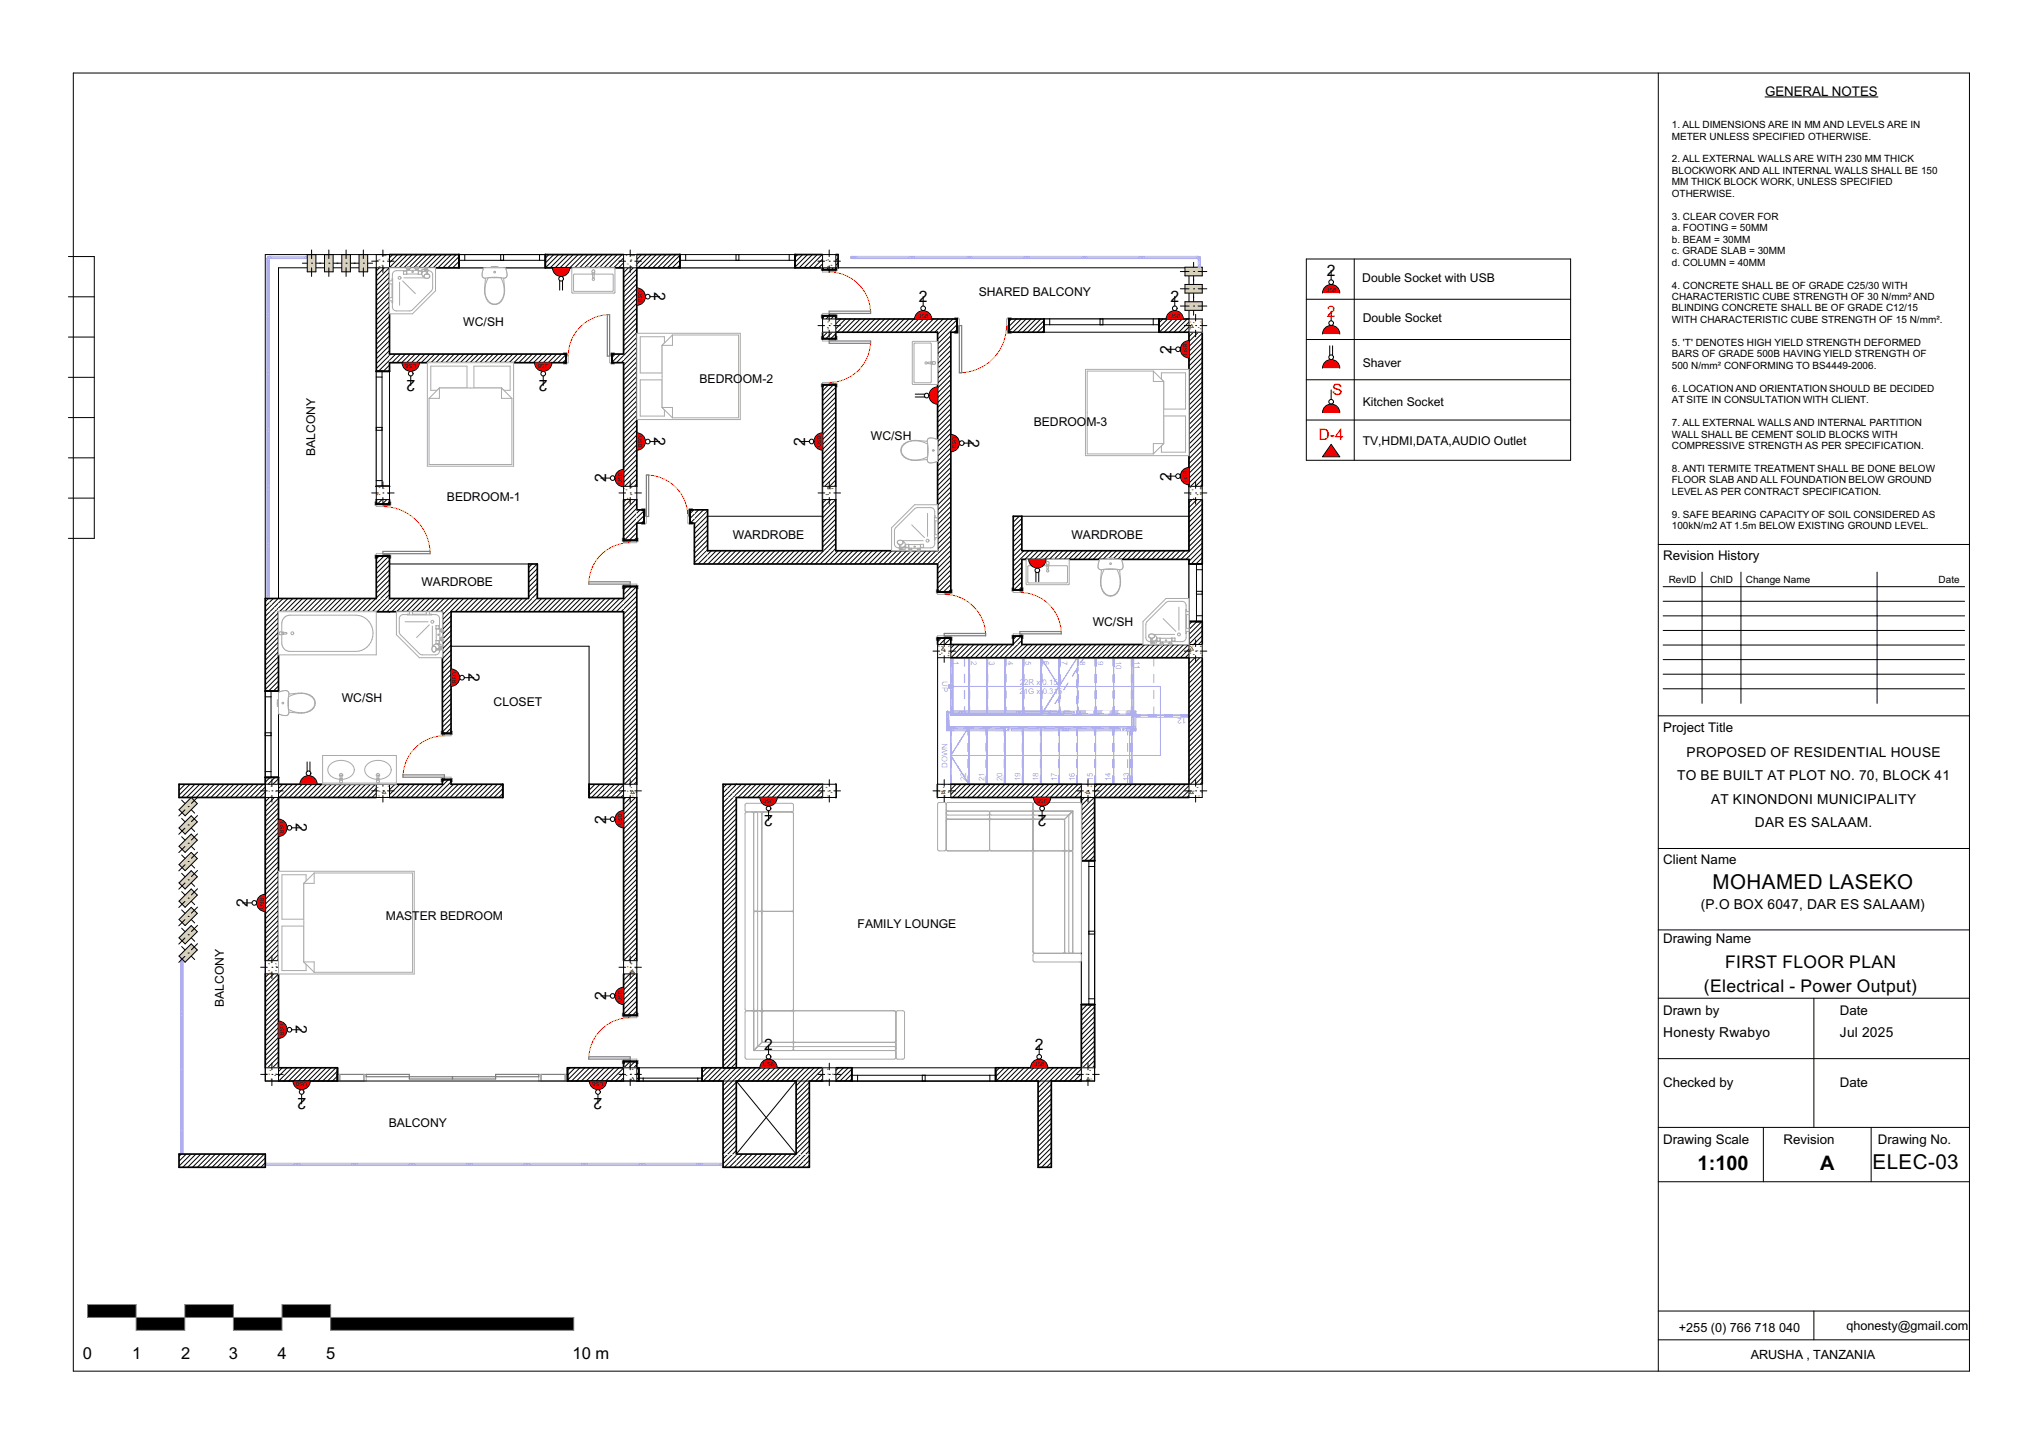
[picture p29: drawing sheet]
<svg xmlns="http://www.w3.org/2000/svg" width="420mm" height="297mm" viewBox="0 0 420 297" stroke-linecap="round" stroke-linejoin="round" font-family="sans-serif">
<defs><g id="words">
<g font-size="4.2">
<text x="352.2" y="182.9">MOHAMED LASEKO</text>
<text x="385.2" y="240.5">ELEC-03</text>
</g>
<g font-size="4.1">
<text x="349.2" y="240.6">1:100</text>
<text x="374.4" y="240.6">A</text>
</g>
<g font-size="3.6">
<text x="350.5" y="203.9">(Electrical - Power Output)</text>
<text x="354.8" y="199.1">FIRST FLOOR PLAN</text>
</g>
<g font-size="3.4">
<text x="17.1" y="279.5">0</text>
<text x="27.2" y="279.5">1</text>
<text x="37.2" y="279.5">2</text>
<text x="47.1" y="279.5">3</text>
<text x="57.1" y="279.5">4</text>
<text x="67.1" y="279.5">5</text>
<text x="117.8" y="279.5">10 m</text>
</g>
<g font-size="3.2">
<text x="272.9" y="56.7">2</text>
<text x="134.6" y="60.1" transform="rotate(90 134.6 60.1)">2</text>
<text x="189" y="62.1">2</text>
<text x="240.7" y="62.1">2</text>
<text x="241" y="72.7" transform="rotate(-90 241 72.7)">2</text>
<text x="85.4" y="78.2" transform="rotate(180 85.4 78.2)">2</text>
<text x="112.6" y="78.2" transform="rotate(180 112.6 78.2)">2</text>
<text x="134.6" y="89.9" transform="rotate(90 134.6 89.9)">2</text>
<text x="165.6" y="91.7" transform="rotate(-90 165.6 91.7)">2</text>
<text x="199.2" y="90.2" transform="rotate(90 199.2 90.2)">2</text>
<text x="124.7" y="99.2" transform="rotate(-90 124.7 99.2)">2</text>
<text x="241" y="98.8" transform="rotate(-90 241 98.8)">2</text>
<text x="96.4" y="138.5" transform="rotate(90 96.4 138.5)">2</text>
<text x="159" y="167.6" transform="rotate(180 159 167.6)">2</text>
<text x="215.2" y="167.6" transform="rotate(180 215.2 167.6)">2</text>
<text x="60.9" y="169.4" transform="rotate(90 60.9 169.4)">2</text>
<text x="124.7" y="169.4" transform="rotate(-90 124.7 169.4)">2</text>
<text x="51" y="186.6" transform="rotate(-90 51 186.6)">2</text>
<text x="124.7" y="205.7" transform="rotate(-90 124.7 205.7)">2</text>
<text x="60.9" y="210.9" transform="rotate(90 60.9 210.9)">2</text>
<text x="157.2" y="216">2</text>
<text x="212.8" y="216">2</text>
<text x="62.9" y="225.9" transform="rotate(180 62.9 225.9)">2</text>
<text x="123.9" y="225.9" transform="rotate(180 123.9 225.9)">2</text>
</g>
<g font-size="3.2" fill="#f00">
<text x="272.9" y="65.1">2</text>
<text x="274" y="81.3">S</text>
<text x="271.2" y="90.6">D-4</text>
</g>
<g font-size="2.8">
<text x="346.9" y="155.7">PROPOSED OF RESIDENTIAL HOUSE</text>
<text x="345" y="160.5">TO BE BUILT AT PLOT NO. 70, BLOCK 41</text>
<text x="351.9" y="165.3">AT KINONDONI MUNICIPALITY</text>
<text x="360.9" y="170.1">DAR ES SALAAM.</text>
<text x="349.8" y="187.1">(P.O BOX 6047, DAR ES SALAAM)</text>
<text x="342.1" y="213.4">Honesty Rwabyo</text>
<text x="378.4" y="213.4">Jul 2025</text>
</g>
<g font-size="2.7">
<text x="363" y="19.7">GENERAL NOTES</text>
<text x="342.1" y="115.1">Revision History</text>
<text x="342.1" y="150.5">Project Title</text>
<text x="342.1" y="177.7">Client Name</text>
<text x="342.1" y="194">Drawing Name</text>
<text x="342.1" y="208.8">Drawn by</text>
<text x="378.4" y="208.8">Date</text>
<text x="342.1" y="223.6">Checked by</text>
<text x="378.4" y="223.6">Date</text>
<text x="342.1" y="235.4">Drawing Scale</text>
<text x="366.8" y="235.4">Revision</text>
<text x="386.3" y="235.4">Drawing No.</text>
</g>
<g font-size="2.6">
<text x="345.3" y="273.9">+255 (0) 766 718 040</text>
<text x="379.8" y="273.6">qhonesty@gmail.com</text>
<text x="360.1" y="279.4">ARUSHA , TANZANIA</text>
</g>
<g font-size="2.5">
<text x="280.2" y="58.1">Double Socket with USB</text>
<text x="201.3" y="60.8">SHARED BALCONY</text>
<text x="95.3" y="67.1">WC/SH</text>
<text x="280.3" y="66.3">Double Socket</text>
<text x="280.3" y="75.5">Shaver</text>
<text x="143.9" y="78.8">BEDROOM-2</text>
<text x="280.3" y="83.5">Kitchen Socket</text>
<text x="212.6" y="87.7">BEDROOM-3</text>
<text x="64.8" y="93.8" transform="rotate(-90 64.8 93.8)">BALCONY</text>
<text x="179.1" y="90.5">WC/SH</text>
<text x="280.3" y="91.5">TV,HDMI,DATA,AUDIO Outlet</text>
<text x="91.9" y="103">BEDROOM-1</text>
<text x="150.7" y="110.8">WARDROBE</text>
<text x="220.4" y="110.8">WARDROBE</text>
<text x="86.7" y="120.5">WARDROBE</text>
<text x="224.7" y="128.7">WC/SH</text>
<text x="70.3" y="144.5">WC/SH</text>
<text x="101.5" y="145.2">CLOSET</text>
<text x="79.4" y="189.3">MASTER BEDROOM</text>
<text x="176.4" y="190.9">FAMILY LOUNGE</text>
<text x="46" y="207.1" transform="rotate(-90 46 207.1)">BALCONY</text>
<text x="80" y="231.9">BALCONY</text>
</g>
<g font-size="2.1">
<text x="343.9" y="26.3">1. ALL DIMENSIONS ARE IN MM AND LEVELS ARE IN</text>
<text x="343.9" y="28.7">METER UNLESS SPECIFIED OTHERWISE.</text>
<text x="343.9" y="33.4">2. ALL EXTERNAL WALLS ARE WITH 230 MM THICK</text>
<text x="343.9" y="35.8">BLOCKWORK AND ALL INTERNAL WALLS SHALL BE 150</text>
<text x="343.9" y="38.1">MM THICK BLOCK WORK, UNLESS SPECIFIED</text>
<text x="343.9" y="40.5">OTHERWISE.</text>
<text x="343.9" y="45.2">3. CLEAR COVER FOR</text>
<text x="343.9" y="47.6">a. FOOTING = 50MM</text>
<text x="343.9" y="49.9">b. BEAM = 30MM</text>
<text x="343.9" y="52.3">c. GRADE SLAB = 30MM</text>
<text x="343.9" y="54.6">d. COLUMN = 40MM</text>
<text x="343.9" y="59.3">4. CONCRETE SHALL BE OF GRADE C25/30 WITH</text>
<text x="343.9" y="61.7">CHARACTERISTIC CUBE STRENGTH OF 30 N/mm² AND</text>
<text x="343.9" y="64.1">BLINDING CONCRETE SHALL BE OF GRADE C12/15</text>
<text x="343.9" y="66.4">WITH CHARACTERISTIC CUBE STRENGTH OF 15 N/mm².</text>
<text x="343.9" y="71.1">5. 'T' DENOTES HIGH YIELD STRENGTH DEFORMED</text>
<text x="343.9" y="73.5">BARS OF GRADE 500B HAVING YIELD STRENGTH OF</text>
<text x="343.9" y="75.8">500 N/mm² CONFORMING TO BS4449-2006.</text>
<text x="343.9" y="80.6">6. LOCATION AND ORIENTATION SHOULD BE DECIDED</text>
<text x="343.9" y="82.9">AT SITE IN CONSULTATION WITH CLIENT.</text>
<text x="343.9" y="87.6">7. ALL EXTERNAL WALLS AND INTERNAL PARTITION</text>
<text x="343.9" y="90">WALL SHALL BE CEMENT SOLID BLOCKS WITH</text>
<text x="343.9" y="92.3">COMPRESSIVE STRENGTH AS PER SPECIFICATION.</text>
<text x="343.9" y="97.1">8. ANTI TERMITE TREATMENT SHALL BE DONE BELOW</text>
<text x="343.9" y="99.4">FLOOR SLAB AND ALL FOUNDATION BELOW GROUND</text>
<text x="343.9" y="101.8">LEVEL AS PER CONTRACT SPECIFICATION.</text>
<text x="343.9" y="106.5">9. SAFE BEARING CAPACITY OF SOIL CONSIDERED AS</text>
<text x="343.9" y="108.8">100kN/m2 AT 1.5m BELOW EXISTING GROUND LEVEL.</text>
<text x="343.2" y="119.8">RevID</text>
<text x="351.7" y="119.8">ChID</text>
<text x="359.1" y="119.8">Change Name</text>
<text x="398.7" y="119.8">Date</text>
</g>
<g font-size="1.6" fill="#aaf">
<text x="196" y="135.9" transform="rotate(90 196 135.9)">1</text>
<text x="199.8" y="135.9" transform="rotate(90 199.8 135.9)">2</text>
<text x="203.5" y="135.9" transform="rotate(90 203.5 135.9)">3</text>
<text x="207.2" y="135.9" transform="rotate(90 207.2 135.9)">4</text>
<text x="210.9" y="135.9" transform="rotate(90 210.9 135.9)">5</text>
<text x="214.6" y="135.9" transform="rotate(90 214.6 135.9)">6</text>
<text x="218.4" y="135.9" transform="rotate(90 218.4 135.9)">7</text>
<text x="222.1" y="135.9" transform="rotate(90 222.1 135.9)">8</text>
<text x="225.8" y="135.9" transform="rotate(90 225.8 135.9)">9</text>
<text x="229.5" y="135.9" transform="rotate(90 229.5 135.9)">10</text>
<text x="233.3" y="135.9" transform="rotate(90 233.3 135.9)">11</text>
<text x="193.8" y="140.1" transform="rotate(90 193.8 140.1)">UP</text>
<text x="209.7" y="142.6">21G x</text>
<text x="209.7" y="140.8">22R x</text>
<text x="214.4" y="140.8">0.157</text>
<text x="214.5" y="142.6">0.315</text>
<text x="244" y="147.7" transform="rotate(180 244 147.7)">12</text>
<text x="194.9" y="158" transform="rotate(-90 194.9 158)">DOWN</text>
<text x="198.7" y="160.7" transform="rotate(-90 198.7 160.7)">22</text>
<text x="202.5" y="160.7" transform="rotate(-90 202.5 160.7)">21</text>
<text x="206.2" y="160.7" transform="rotate(-90 206.2 160.7)">20</text>
<text x="209.9" y="160.7" transform="rotate(-90 209.9 160.7)">19</text>
<text x="213.6" y="160.7" transform="rotate(-90 213.6 160.7)">18</text>
<text x="217.3" y="160.7" transform="rotate(-90 217.3 160.7)">17</text>
<text x="221.1" y="160.7" transform="rotate(-90 221.1 160.7)">16</text>
<text x="224.8" y="160.7" transform="rotate(-90 224.8 160.7)">15</text>
<text x="228.5" y="160.7" transform="rotate(-90 228.5 160.7)">14</text>
<text x="232.2" y="160.7" transform="rotate(-90 232.2 160.7)">13</text>
</g>
<text font-size="1.4" fill="#fff" x="13.8" y="283.3">GSPublisherVersion 0.0.100.100</text>
<g font-size="1.1">
<text x="131.3" y="59.8" transform="rotate(90 131.3 59.8)">USB</text>
<text x="188.7" y="65.4">USB</text>
<text x="240.5" y="65.4">USB</text>
<text x="272.6" y="60">USB</text>
<text x="85.6" y="74.9" transform="rotate(180 85.6 74.9)">USB</text>
<text x="112.9" y="74.9" transform="rotate(180 112.9 74.9)">USB</text>
<text x="244.3" y="73" transform="rotate(-90 244.3 73)">USB</text>
<text x="131.3" y="89.7" transform="rotate(90 131.3 89.7)">USB</text>
<text x="195.8" y="90" transform="rotate(90 195.8 90)">USB</text>
<text x="168.9" y="92" transform="rotate(-90 168.9 92)">USB</text>
<text x="128" y="99.5" transform="rotate(-90 128 99.5)">USB</text>
<text x="244.3" y="99.1" transform="rotate(-90 244.3 99.1)">USB</text>
<text x="93.1" y="138.2" transform="rotate(90 93.1 138.2)">USB</text>
<text x="159.2" y="164.3" transform="rotate(180 159.2 164.3)">USB</text>
<text x="215.5" y="164.3" transform="rotate(180 215.5 164.3)">USB</text>
<text x="57.6" y="169.1" transform="rotate(90 57.6 169.1)">USB</text>
<text x="128" y="169.7" transform="rotate(-90 128 169.7)">USB</text>
<text x="54.3" y="186.9" transform="rotate(-90 54.3 186.9)">USB</text>
<text x="128" y="206" transform="rotate(-90 128 206)">USB</text>
<text x="57.6" y="210.6" transform="rotate(90 57.6 210.6)">USB</text>
<text x="156.9" y="219.3">USB</text>
<text x="212.6" y="219.3">USB</text>
<text x="63.2" y="222.6" transform="rotate(180 63.2 222.6)">USB</text>
<text x="124.2" y="222.6" transform="rotate(180 124.2 222.6)">USB</text>
</g>
</g></defs>
<g fill="#000">
<path d="M18 268.3h10v2.7h-10z" fill-rule="evenodd"/>
<path d="M28 271h10v2.6h-10z" fill-rule="evenodd"/>
<path d="M38 268.3h10v2.7h-10z" fill-rule="evenodd"/>
<path d="M48 271h10v2.6h-10z" fill-rule="evenodd"/>
<path d="M58 268.3h10v2.7h-10z" fill-rule="evenodd"/>
<path d="M68 271h50v2.6h-50z" fill-rule="evenodd"/>
</g>
<path d="M18 268.3v2.7h100v2.6h-50v-5.3h-10v5.3h-10v-5.3h-10v5.3h-10v-5.3z" fill="none" stroke="#7f7f7f" stroke-width=".21"/>
<path d="M341.1 112h64M341.1 147.2h64M341.1 174.5h64M341.1 191.3h64M341.1 205.3h64M341.1 217.7h64M341.1 231.9h64M341.1 243.1h64" fill="none" stroke="#000" stroke-width=".21"/>
<path d="M342.1 117.7h62v27h-62z" fill-rule="evenodd" fill="#fff"/>
<g fill="none" stroke="#000" stroke-width=".21">
<path d="M15.1 15h390v267h-390zM341.1 15v267M363 19.9h23.3M350.1 117.7v27M358.1 117.7v27M386.1 117.7v27M342.1 120.7h62M342.1 123.7h62M342.1 126.7h62M342.1 129.7h62M342.1 132.7h62M342.1 135.7h62"/>
<path d="M342.1 138.7h62M342.1 141.7h62M373.1 205.3v26.6M362.7 231.9v11.2M384.9 231.9v11.2M341.1 269.7h64M341.1 275.6h64M373.1 269.7v5.9"/>
</g>
<g fill="none" stroke="#aaf" stroke-width=".21">
<path d="M195.7 135.3v1.7M195.7 138.7v1.7M198.4 135.3v1.7M198.4 138.7v1.7M199.5 135.3v1.7M199.5 138.7v1.7M203.2 135.3v1.7M203.2 138.7v1.7M206.9 135.3v1.7M206.9 138.7v1.7M210.6 135.3v1.7M210.6 138.7v1.7"/>
<path d="M214.3 135.3v1.7M214.3 138.7v1.7M218.1 135.3v1.7M218.1 138.7v1.7M221.8 135.3v1.7M221.8 138.7v1.7M225.5 135.3v1.7M225.5 138.7v1.7M229.2 135.3v1.7M229.2 138.7v1.7M232.9 135.3v1.7M232.9 138.7v1.7"/>
<path d="M233.2 135.3v11.8M237.3 135.3v1.7M237.3 138.7v1.7M195.7 142v1.7M195.7 145.4v1.7M198.4 142v1.7M198.4 145.4v1.7M199.1 149.5v1.7M199.1 152.9v1.7M199.1 156.2v1.7M199.1 159.6v1.7M199.5 142v1.7"/>
<path d="M199.5 145.4v1.7M202.8 149.5v1.7M202.8 152.9v1.7M202.8 156.2v1.7M202.8 159.6v1.7M203.2 142v1.7M203.2 145.4v1.7M206.5 149.5v1.7M206.5 152.9v1.7M206.5 156.2v1.7M206.5 159.6v1.7M206.9 142v1.7"/>
<path d="M206.9 145.4v1.7M210.3 149.5v1.7M210.3 152.9v1.7M210.3 156.2v1.7M210.3 159.6v1.7M210.6 142v1.7M210.6 145.4v1.7M214 149.5v1.7M214 152.9v1.7M214 156.2v1.7M214 159.6v1.7M214.3 142v1.7"/>
<path d="M214.3 145.4v1.7M217.7 149.5v1.7M217.7 152.9v1.7M217.7 156.2v1.7M217.7 159.6v1.7M218.1 142v1.7M218.1 145.4v1.7M221.4 149.5v1.7M221.4 152.9v1.7M221.4 156.2v1.7M221.4 159.6v1.7M221.8 142v1.7"/>
<path d="M221.8 145.4v1.7M225.2 149.5v1.7M225.2 152.9v1.7M225.2 156.2v1.7M225.2 159.6v1.7M225.5 142v1.7M225.5 145.4v1.7M228.9 149.5v1.7M228.9 152.9v1.7M228.9 156.2v1.7M228.9 159.6v1.7M229.2 142v1.7"/>
<path d="M229.2 145.4v1.7M231.9 149.5v1.7M231.9 152.9v1.7M231.9 156.2v1.7M231.9 159.6v1.7M232.4 149.5v11.8M232.6 149.5v1.7M232.6 152.9v1.7M232.6 156.2v1.7M232.6 159.6v1.7M232.8 147.1v2.4h-37.2v11.8h49v-26h-48.6v11.8h38.2M232.8 147.5h11.8"/>
<path d="M232.8 147.3h1.7M232.9 142v1.7M232.9 145.4v1.7M236.2 147.3h1.7M237.3 145.4v1.7h-1.4M237.3 142v1.7M239.5 147.3h1.7M242.9 147.3h1.7"/>
</g>
<g fill="none" stroke="#8080ff" stroke-width=".21">
<path d="M199.3 135.3v11.8M203 135.3v11.8M206.7 135.3v11.8M210.4 135.3v11.8M214.2 135.3v11.8M217.9 135.3v11.8M221.6 135.3v11.8M225.3 135.3v11.8M229.1 135.3v11.8M232.8 135.3v26M195.6 141.2h43.1v14.2h-43.1M199.3 149.5v11.8"/>
<path d="M203 149.5v11.8M206.7 149.5v11.8M210.4 149.5v11.8M214.2 149.5v11.8M217.9 149.5v11.8M221.6 149.5v11.8M225.3 149.5v11.8M229.1 149.5v11.8M244.6 147.1h-49v-11.8h49v26h-49v-11.8h37.2"/>
</g>
<circle cx="195.6" cy="141.2" r=".44" fill="#aaf"/>
<g fill="none" stroke="#8080ff" stroke-width=".21">
<path d="M199.3 149.5l-3.7 5.9 3.7 5.9"/>
<circle cx="195.6" cy="141.2" r=".44"/>
</g>
<path d="M55.3 52.7h7.9v.5h-7.7z" fill-rule="evenodd" fill="#fff"/>
<path d="M55.3 52.7h7.9v.5h-7.7M55.5 53.2h.1" fill="none" stroke="#aaf" stroke-width=".21"/>
<path d="M55.1 52.9l.2-.2 .2 .5-.1 69.9h-.5v-69.9z" fill-rule="evenodd" fill="#fff"/>
<path d="M55.3 52.7l-.4 .5v69.9h.5v-69.9M55.4 53.2h.1M55.5 53.2h-.1" fill="none" stroke="#aaf" stroke-width=".21"/>
<path d="M55 52.8h8.2v.3h-7.9z" fill-rule="evenodd" fill="#fff"/>
<path d="M55 52.8h8.2v.3h-7.9" fill="none" stroke="#aaf" stroke-width=".21"/>
<path d="M55 52.8l.3 .3v70h-.3z" fill-rule="evenodd" fill="#fff"/>
<path d="M55 52.8v70.3h.3v-70" fill="none" stroke="#aaf" stroke-width=".21"/>
<path d="M55.7 52.8h6.9v.3h-6.9z" fill-rule="evenodd" fill="#fff"/>
<path d="M55.7 52.8h6.9v.3h-6.9z" fill="none" stroke="#aaf" stroke-width=".21"/>
<path d="M55 53.5h.3v10.7h-.3z" fill-rule="evenodd" fill="#fff"/>
<path d="M55 53.5h.3v10.7h-.3z" fill="none" stroke="#aaf" stroke-width=".21"/>
<path d="M55 65.4h.3v10.6h-.3z" fill-rule="evenodd" fill="#fff"/>
<path d="M55 65.4h.3v10.6h-.3z" fill="none" stroke="#aaf" stroke-width=".21"/>
<path d="M55 77.2h.3v10.6h-.3z" fill-rule="evenodd" fill="#fff"/>
<path d="M55 77.2h.3v10.6h-.3z" fill="none" stroke="#aaf" stroke-width=".21"/>
<path d="M55 89h.3v10.7h-.3z" fill-rule="evenodd" fill="#fff"/>
<path d="M55 89h.3v10.7h-.3z" fill="none" stroke="#aaf" stroke-width=".21"/>
<path d="M55 100.9h.3v10.6h-.3z" fill-rule="evenodd" fill="#fff"/>
<path d="M55 100.9h.3v10.6h-.3z" fill="none" stroke="#aaf" stroke-width=".21"/>
<path d="M55 112.7h.3v9.8h-.3z" fill-rule="evenodd" fill="#fff"/>
<path d="M55 112.7h.3v9.8h-.3z" fill="none" stroke="#aaf" stroke-width=".21"/>
<circle cx="63.2" cy="53" r=".14" fill="#fff"/>
<circle cx="63.2" cy="53" r=".14" fill="none" stroke="#aaf" stroke-width=".21"/>
<circle cx="55.2" cy="53" r=".14" fill="#fff"/>
<circle cx="55.2" cy="53" r=".14" fill="none" stroke="#aaf" stroke-width=".21"/>
<circle cx="55.2" cy="123.1" r=".14" fill="#fff"/>
<circle cx="55.2" cy="123.1" r=".14" fill="none" stroke="#aaf" stroke-width=".21"/>
<circle cx="55.2" cy="64.8" r=".14" fill="#fff"/>
<circle cx="55.2" cy="64.8" r=".14" fill="none" stroke="#aaf" stroke-width=".21"/>
<circle cx="55.2" cy="76.6" r=".14" fill="#fff"/>
<circle cx="55.2" cy="76.6" r=".14" fill="none" stroke="#aaf" stroke-width=".21"/>
<circle cx="55.2" cy="88.4" r=".14" fill="#fff"/>
<circle cx="55.2" cy="88.4" r=".14" fill="none" stroke="#aaf" stroke-width=".21"/>
<circle cx="55.2" cy="100.3" r=".14" fill="#fff"/>
<circle cx="55.2" cy="100.3" r=".14" fill="none" stroke="#aaf" stroke-width=".21"/>
<circle cx="55.2" cy="112.1" r=".14" fill="#fff"/>
<circle cx="55.2" cy="112.1" r=".14" fill="none" stroke="#aaf" stroke-width=".21"/>
<path d="M37.2 196.6h.4v42.6l-.4 .2z" fill-rule="evenodd" fill="#fff"/>
<path d="M37.6 239.2v-42.6h-.4v42.8M37.6 239.2h.1" fill="none" stroke="#aaf" stroke-width=".21"/>
<path d="M37.2 239.4l.4-.2 111.1 .1v.4h-111z" fill-rule="evenodd" fill="#fff"/>
<path d="M37.7 239.2h.1M37.7 239.2v.1M37.7 239.3h111v.4h-111l-.5-.3" fill="none" stroke="#aaf" stroke-width=".21"/>
<path d="M37.3 196.6h.3v42.7l-.3 .3z" fill-rule="evenodd" fill="#fff"/>
<path d="M37.6 239.3v-42.7h-.3v43" fill="none" stroke="#aaf" stroke-width=".21"/>
<path d="M37.6 239.3h111.1v.3h-111.4z" fill-rule="evenodd" fill="#fff"/>
<path d="M37.6 239.3h111.1v.3h-111.4" fill="none" stroke="#aaf" stroke-width=".21"/>
<path d="M37.3 197.2h.2v10.7h-.2z" fill-rule="evenodd" fill="#fff"/>
<path d="M37.3 197.2h.2v10.7h-.2z" fill="none" stroke="#aaf" stroke-width=".21"/>
<path d="M37.3 209.1h.2v10.6h-.2z" fill-rule="evenodd" fill="#fff"/>
<path d="M37.3 209.1h.2v10.6h-.2z" fill="none" stroke="#aaf" stroke-width=".21"/>
<path d="M37.3 220.9h.2v10.6h-.2z" fill-rule="evenodd" fill="#fff"/>
<path d="M37.3 220.9h.2v10.6h-.2z" fill="none" stroke="#aaf" stroke-width=".21"/>
<path d="M37.3 232.7h.2v6.2h-.2z" fill-rule="evenodd" fill="#fff"/>
<path d="M37.3 232.7h.2v6.2h-.2z" fill="none" stroke="#aaf" stroke-width=".21"/>
<path d="M38 239.4h10.6v.2h-10.6z" fill-rule="evenodd" fill="#fff"/>
<path d="M38 239.4h10.6v.2h-10.6z" fill="none" stroke="#aaf" stroke-width=".21"/>
<path d="M49.8 239.4h10.7v.2h-10.7z" fill-rule="evenodd" fill="#fff"/>
<path d="M49.8 239.4h10.7v.2h-10.7z" fill="none" stroke="#aaf" stroke-width=".21"/>
<path d="M61.7 239.4h10.6v.2h-10.6z" fill-rule="evenodd" fill="#fff"/>
<path d="M61.7 239.4h10.6v.2h-10.6z" fill="none" stroke="#aaf" stroke-width=".21"/>
<path d="M73.5 239.4h10.6v.2h-10.6z" fill-rule="evenodd" fill="#fff"/>
<path d="M73.5 239.4h10.6v.2h-10.6z" fill="none" stroke="#aaf" stroke-width=".21"/>
<path d="M85.3 239.4h10.7v.2h-10.7z" fill-rule="evenodd" fill="#fff"/>
<path d="M85.3 239.4h10.7v.2h-10.7z" fill="none" stroke="#aaf" stroke-width=".21"/>
<path d="M97.1 239.4h10.7v.2h-10.7z" fill-rule="evenodd" fill="#fff"/>
<path d="M97.1 239.4h10.7v.2h-10.7z" fill="none" stroke="#aaf" stroke-width=".21"/>
<path d="M109 239.4h10.6v.2h-10.6z" fill-rule="evenodd" fill="#fff"/>
<path d="M109 239.4h10.6v.2h-10.6z" fill="none" stroke="#aaf" stroke-width=".21"/>
<path d="M120.8 239.4h10.7v.2h-10.7z" fill-rule="evenodd" fill="#fff"/>
<path d="M120.8 239.4h10.7v.2h-10.7z" fill="none" stroke="#aaf" stroke-width=".21"/>
<path d="M132.6 239.4h10.7v.2h-10.7z" fill-rule="evenodd" fill="#fff"/>
<path d="M132.6 239.4h10.7v.2h-10.7z" fill="none" stroke="#aaf" stroke-width=".21"/>
<path d="M144.5 239.4h3.6v.2h-3.6z" fill-rule="evenodd" fill="#fff"/>
<path d="M144.5 239.4h3.6v.2h-3.6z" fill="none" stroke="#aaf" stroke-width=".21"/>
<circle cx="37.4" cy="196.6" r=".14" fill="#fff"/>
<circle cx="37.4" cy="196.6" r=".14" fill="none" stroke="#aaf" stroke-width=".21"/>
<circle cx="37.4" cy="239.5" r=".14" fill="#fff"/>
<circle cx="37.4" cy="239.5" r=".14" fill="none" stroke="#aaf" stroke-width=".21"/>
<circle cx="148.7" cy="239.5" r=".14" fill="#fff"/>
<circle cx="148.7" cy="239.5" r=".14" fill="none" stroke="#aaf" stroke-width=".21"/>
<circle cx="37.4" cy="208.5" r=".14" fill="#fff"/>
<circle cx="37.4" cy="208.5" r=".14" fill="none" stroke="#aaf" stroke-width=".21"/>
<circle cx="37.4" cy="220.3" r=".14" fill="#fff"/>
<circle cx="37.4" cy="220.3" r=".14" fill="none" stroke="#aaf" stroke-width=".21"/>
<circle cx="37.4" cy="232.1" r=".14" fill="#fff"/>
<circle cx="37.4" cy="232.1" r=".14" fill="none" stroke="#aaf" stroke-width=".21"/>
<circle cx="49.2" cy="239.5" r=".14" fill="#fff"/>
<circle cx="49.2" cy="239.5" r=".14" fill="none" stroke="#aaf" stroke-width=".21"/>
<circle cx="61.1" cy="239.5" r=".14" fill="#fff"/>
<circle cx="61.1" cy="239.5" r=".14" fill="none" stroke="#aaf" stroke-width=".21"/>
<circle cx="72.9" cy="239.5" r=".14" fill="#fff"/>
<circle cx="72.9" cy="239.5" r=".14" fill="none" stroke="#aaf" stroke-width=".21"/>
<circle cx="84.7" cy="239.5" r=".14" fill="#fff"/>
<circle cx="84.7" cy="239.5" r=".14" fill="none" stroke="#aaf" stroke-width=".21"/>
<circle cx="96.6" cy="239.5" r=".14" fill="#fff"/>
<circle cx="96.6" cy="239.5" r=".14" fill="none" stroke="#aaf" stroke-width=".21"/>
<circle cx="108.4" cy="239.5" r=".14" fill="#fff"/>
<circle cx="108.4" cy="239.5" r=".14" fill="none" stroke="#aaf" stroke-width=".21"/>
<circle cx="120.2" cy="239.5" r=".14" fill="#fff"/>
<circle cx="120.2" cy="239.5" r=".14" fill="none" stroke="#aaf" stroke-width=".21"/>
<circle cx="132" cy="239.5" r=".14" fill="#fff"/>
<circle cx="132" cy="239.5" r=".14" fill="none" stroke="#aaf" stroke-width=".21"/>
<circle cx="143.9" cy="239.5" r=".14" fill="#fff"/>
<circle cx="143.9" cy="239.5" r=".14" fill="none" stroke="#aaf" stroke-width=".21"/>
<path d="M194.7 146.4h.4l.1 3.3h-.5z" fill-rule="evenodd" fill="#fff"/>
<path d="M195.2 149.7l-.1-3.3h-.4v3.3" fill="none" stroke="#aaf" stroke-width=".21"/>
<path d="M194.7 149.7l38.1 .1v.5h-38z" fill-rule="evenodd" fill="#fff"/>
<path d="M194.7 149.7l.1 .6h38M195.2 149.7v.1h37.6" fill="none" stroke="#aaf" stroke-width=".21"/>
<path d="M233.1 146.9h.5v3.4h-.8v-.5h.3z" fill-rule="evenodd" fill="#fff"/>
<path d="M233.1 146.9v2.9h-.3M233.6 146.9v3.4h-.8" fill="none" stroke="#aaf" stroke-width=".21"/>
<path d="M195.6 146.3h38v.6h-.5v-.1h-37.5z" fill-rule="evenodd" fill="#fff"/>
<path d="M233.1 146.9v-.1h-37.5v-.5h38v.6" fill="none" stroke="#aaf" stroke-width=".21"/>
<path d="M194.8 146.4h.3v3.5l-.3 .3z" fill-rule="evenodd" fill="#fff"/>
<path d="M195.1 149.9v-3.5h-.3v3.8" fill="none" stroke="#aaf" stroke-width=".21"/>
<path d="M195.1 149.9h38.1l.3 .3h-38.7z" fill-rule="evenodd" fill="#fff"/>
<path d="M194.8 150.2h38.7M195.1 149.9h38.1" fill="none" stroke="#aaf" stroke-width=".21"/>
<path d="M233.2 146.7l.3-.3v3.8l-.3-.3z" fill-rule="evenodd" fill="#fff"/>
<path d="M233.2 146.7v3.2M233.5 146.4v3.8" fill="none" stroke="#aaf" stroke-width=".21"/>
<path d="M195.6 146.4h37.9l-.3 .3h-37.6z" fill-rule="evenodd" fill="#fff"/>
<path d="M233.5 146.4h-37.9v.3h37.6" fill="none" stroke="#aaf" stroke-width=".21"/>
<path d="M194.8 147h.2l.1 2.5h-.2z" fill-rule="evenodd" fill="#fff"/>
<path d="M194.8 147h.2l.1 2.5h-.2z" fill="none" stroke="#aaf" stroke-width=".21"/>
<path d="M195.6 149.9h10.6v.3h-10.6z" fill-rule="evenodd" fill="#fff"/>
<path d="M195.6 149.9h10.6v.3h-10.6z" fill="none" stroke="#aaf" stroke-width=".21"/>
<path d="M207.4 149.9h10.7v.3h-10.7z" fill-rule="evenodd" fill="#fff"/>
<path d="M207.4 149.9h10.7v.3h-10.7z" fill="none" stroke="#aaf" stroke-width=".21"/>
<path d="M219.2 149.9h10.7v.3h-10.7z" fill-rule="evenodd" fill="#fff"/>
<path d="M219.2 149.9h10.7v.3h-10.7z" fill="none" stroke="#aaf" stroke-width=".21"/>
<path d="M231.1 149.9h1.7v.3h-1.7z" fill-rule="evenodd" fill="#fff"/>
<path d="M231.1 149.9h1.7v.3h-1.7z" fill="none" stroke="#aaf" stroke-width=".21"/>
<path d="M233.2 147.1h.3v2.4h-.3z" fill-rule="evenodd" fill="#fff"/>
<path d="M233.2 147.1h.3v2.4h-.3z" fill="none" stroke="#aaf" stroke-width=".21"/>
<path d="M222.1 146.4h10.7v.2h-10.7z" fill-rule="evenodd" fill="#fff"/>
<path d="M222.1 146.4h10.7v.2h-10.7z" fill="none" stroke="#aaf" stroke-width=".21"/>
<path d="M210.3 146.4h10.6v.2h-10.6z" fill-rule="evenodd" fill="#fff"/>
<path d="M210.3 146.4h10.6v.2h-10.6z" fill="none" stroke="#aaf" stroke-width=".21"/>
<path d="M198.5 146.4h10.6v.2h-10.6z" fill-rule="evenodd" fill="#fff"/>
<path d="M198.5 146.4h10.6v.2h-10.6z" fill="none" stroke="#aaf" stroke-width=".21"/>
<path d="M196.2 146.4h1.1v.2h-1.1z" fill-rule="evenodd" fill="#fff"/>
<path d="M196.2 146.4h1.1v.2h-1.1z" fill="none" stroke="#aaf" stroke-width=".21"/>
<circle cx="194.9" cy="146.4" r=".14" fill="#fff"/>
<circle cx="194.9" cy="146.4" r=".14" fill="none" stroke="#aaf" stroke-width=".21"/>
<circle cx="195" cy="150.1" r=".14" fill="#fff"/>
<circle cx="195" cy="150.1" r=".14" fill="none" stroke="#aaf" stroke-width=".21"/>
<circle cx="233.4" cy="150.1" r=".14" fill="#fff"/>
<circle cx="233.4" cy="150.1" r=".14" fill="none" stroke="#aaf" stroke-width=".21"/>
<circle cx="233.4" cy="146.5" r=".14" fill="#fff"/>
<circle cx="233.4" cy="146.5" r=".14" fill="none" stroke="#aaf" stroke-width=".21"/>
<circle cx="195.6" cy="146.5" r=".14" fill="#fff"/>
<circle cx="195.6" cy="146.5" r=".14" fill="none" stroke="#aaf" stroke-width=".21"/>
<circle cx="206.8" cy="150.1" r=".14" fill="#fff"/>
<circle cx="206.8" cy="150.1" r=".14" fill="none" stroke="#aaf" stroke-width=".21"/>
<circle cx="218.6" cy="150.1" r=".14" fill="#fff"/>
<circle cx="218.6" cy="150.1" r=".14" fill="none" stroke="#aaf" stroke-width=".21"/>
<circle cx="230.5" cy="150.1" r=".14" fill="#fff"/>
<circle cx="230.5" cy="150.1" r=".14" fill="none" stroke="#aaf" stroke-width=".21"/>
<circle cx="221.5" cy="146.5" r=".14" fill="#fff"/>
<circle cx="221.5" cy="146.5" r=".14" fill="none" stroke="#aaf" stroke-width=".21"/>
<circle cx="209.7" cy="146.5" r=".14" fill="#fff"/>
<circle cx="209.7" cy="146.5" r=".14" fill="none" stroke="#aaf" stroke-width=".21"/>
<circle cx="197.9" cy="146.5" r=".14" fill="#fff"/>
<circle cx="197.9" cy="146.5" r=".14" fill="none" stroke="#aaf" stroke-width=".21"/>
<path d="M195.6 149.8h37.4v.5h-37.4z" fill-rule="evenodd" fill="#fff"/>
<g fill="none" stroke="#aaf" stroke-width=".21">
<path d="M196.4 149.8h-.8v.5h.8M198.1 150.3h1.7M198.1 149.8h1.7M201.4 150.3h1.7M201.4 149.8h1.7M204.8 150.3h1.7M204.8 149.8h1.7M208.1 150.3h1.7M208.1 149.8h1.7M211.5 150.3h1.6M211.5 149.8h1.6M214.8 150.3h1.7"/>
<path d="M214.8 149.8h1.7M218.1 150.3h1.7M218.1 149.8h1.7M221.5 150.3h1.6M221.5 149.8h1.6M224.8 150.3h1.7M224.8 149.8h1.7M228.2 150.3h1.6M228.2 149.8h1.6M231.5 150.3h1.5M231.5 149.8h1.5"/>
</g>
<path d="M233.1 146.9h.5v3.4h-.6v-.5h.1z" fill-rule="evenodd" fill="#fff"/>
<path d="M233.1 146.9v2.9h-.1M233.6 146.9v3.4h-.6" fill="none" stroke="#aaf" stroke-width=".21"/>
<path d="M195.5 146.3h21.9l.3 .5h-22.2z" fill-rule="evenodd" fill="#fff"/>
<path d="M195.5 146.3h21.9l.3 .5h-22.2z" fill="none" stroke="#aaf" stroke-width=".21"/>
<path d="M218.8 146.3h14.8v.6h-.5v-.1h-14z" fill-rule="evenodd" fill="#fff"/>
<path d="M220.1 146.3h-1.3l.3 .5h1.2M221.8 146.3h1.7M221.9 146.8h1.7M225.2 146.3h1.6M225.3 146.8h1.6M228.5 146.3h1.7M228.6 146.8h1.7M231.8 146.3h1.8v.6M231.9 146.8h1.2v.1" fill="none" stroke="#aaf" stroke-width=".21"/>
<path d="M195.6 149.9h37.6l.3 .3h-37.9z" fill-rule="evenodd" fill="#fff"/>
<g fill="none" stroke="#aaf" stroke-width=".21">
<path d="M196.9 149.9h-1.3v.3h1.4M198.5 149.9h1.7M198.7 150.2h1.6M201.9 149.9h1.6M202 150.2h1.7M205.2 149.9h1.7M205.4 150.2h1.6M208.5 149.9h1.7M208.7 150.2h1.7M211.9 149.9h1.7M212 150.2h1.7M215.2 149.9h1.7"/>
<path d="M215.4 150.2h1.6M218.6 149.9h1.6M218.7 150.2h1.7M221.9 149.9h1.7M222 150.2h1.7M225.2 149.9h1.7M225.4 150.2h1.7M228.6 149.9h1.6M228.7 150.2h1.7M231.9 149.9h1.3M232.1 150.2h1.4"/>
</g>
<path d="M233.2 146.7l.3-.3v3.8l-.3-.3z" fill-rule="evenodd" fill="#fff"/>
<path d="M233.2 146.7v.8M233.2 149.1v.8M233.5 146.4v1.1M233.5 149.1v1.1" fill="none" stroke="#aaf" stroke-width=".21"/>
<path d="M195.5 146.4h22l.2 .3h-22.2z" fill-rule="evenodd" fill="#fff"/>
<path d="M195.5 146.4h22l.2 .3h-22.2z" fill="none" stroke="#aaf" stroke-width=".21"/>
<path d="M218.9 146.4h14.6l-.3 .3h-14.2z" fill-rule="evenodd" fill="#fff"/>
<path d="M220.3 146.4h-1.4l.1 .3h1.3M221.9 146.7h1.7M222 146.4h1.7M225.3 146.7h1.7M225.3 146.4h1.7M228.6 146.7h1.7M228.7 146.4h1.7M232 146.7h1.2M232 146.4h1.5" fill="none" stroke="#aaf" stroke-width=".21"/>
<path d="M196.2 149.9h10.6v.3h-10.6z" fill-rule="evenodd" fill="#fff"/>
<path d="M196.2 149.9h10.6v.3h-10.6z" fill="none" stroke="#aaf" stroke-width=".21"/>
<path d="M208 149.9h10.6v.3h-10.6z" fill-rule="evenodd" fill="#fff"/>
<path d="M208 149.9h10.6v.3h-10.6z" fill="none" stroke="#aaf" stroke-width=".21"/>
<path d="M219.8 149.9h10.7v.3h-10.7z" fill-rule="evenodd" fill="#fff"/>
<path d="M219.8 149.9h10.7v.3h-10.7z" fill="none" stroke="#aaf" stroke-width=".21"/>
<path d="M231.6 149.9h1.2v.3h-1.2z" fill-rule="evenodd" fill="#fff"/>
<path d="M231.6 149.9h1.2v.3h-1.2z" fill="none" stroke="#aaf" stroke-width=".21"/>
<path d="M233.2 147.1h.3v2.4h-.3z" fill-rule="evenodd" fill="#fff"/>
<path d="M233.2 147.1h.3v2.4h-.3z" fill="none" stroke="#aaf" stroke-width=".21"/>
<path d="M222.1 146.4h10.7v.2h-10.7z" fill-rule="evenodd" fill="#fff"/>
<path d="M223.3 146.4h-1.2v.2h1.2M224.9 146.4h1.7M224.9 146.6h1.7M228.3 146.4h1.7M228.3 146.6h1.7M231.6 146.4h1.2v.2h-1.2" fill="none" stroke="#aaf" stroke-width=".21"/>
<path d="M210.3 146.4h7.2l.1 .2h-7.3z" fill-rule="evenodd" fill="#fff"/>
<path d="M210.3 146.4h7.2l.1 .2h-7.3z" fill="none" stroke="#aaf" stroke-width=".21"/>
<path d="M218.9 146.4h2v.2h-1.9z" fill-rule="evenodd" fill="#fff"/>
<path d="M218.9 146.4h2v.2h-1.9z" fill="none" stroke="#aaf" stroke-width=".21"/>
<path d="M198.5 146.4h10.6v.2h-10.6z" fill-rule="evenodd" fill="#fff"/>
<path d="M198.5 146.4h10.6v.2h-10.6z" fill="none" stroke="#aaf" stroke-width=".21"/>
<path d="M196.1 146.4h1.2v.2h-1.2z" fill-rule="evenodd" fill="#fff"/>
<path d="M196.1 146.4h1.2v.2h-1.2z" fill="none" stroke="#aaf" stroke-width=".21"/>
<circle cx="195.6" cy="150.1" r=".14" fill="#fff"/>
<circle cx="195.6" cy="150.1" r=".14" fill="none" stroke="#aaf" stroke-width=".21"/>
<circle cx="233.4" cy="150.1" r=".14" fill="#fff"/>
<circle cx="233.4" cy="150.1" r=".14" fill="none" stroke="#aaf" stroke-width=".21"/>
<circle cx="233.4" cy="146.5" r=".14" fill="#fff"/>
<circle cx="233.4" cy="146.5" r=".14" fill="none" stroke="#aaf" stroke-width=".21"/>
<circle cx="195.5" cy="146.5" r=".14" fill="#fff"/>
<circle cx="195.5" cy="146.5" r=".14" fill="none" stroke="#aaf" stroke-width=".21"/>
<circle cx="207.4" cy="150.1" r=".14" fill="#fff"/>
<circle cx="207.4" cy="150.1" r=".14" fill="none" stroke="#aaf" stroke-width=".21"/>
<circle cx="219.2" cy="150.1" r=".14" fill="#fff"/>
<circle cx="219.2" cy="150.1" r=".14" fill="none" stroke="#aaf" stroke-width=".21"/>
<circle cx="231.1" cy="150.1" r=".14" fill="#fff"/>
<circle cx="231.1" cy="150.1" r=".14" fill="none" stroke="#aaf" stroke-width=".21"/>
<circle cx="221.5" cy="146.5" r=".14" fill="#fff"/>
<circle cx="221.5" cy="146.5" r=".14" fill="none" stroke="#aaf" stroke-width=".21"/>
<circle cx="209.7" cy="146.5" r=".14" fill="#fff"/>
<circle cx="209.7" cy="146.5" r=".14" fill="none" stroke="#aaf" stroke-width=".21"/>
<circle cx="197.9" cy="146.5" r=".14" fill="#fff"/>
<circle cx="197.9" cy="146.5" r=".14" fill="none" stroke="#aaf" stroke-width=".21"/>
<!-- layer: Structural - Bearing -->
<path d="M57.3 55.1h187.3v77.5h-51.8v31.4h29.6v55.6h-165.1v-93.8h22.8v-2.7h-22.8z" fill="none" stroke="#000" stroke-width=".21"/>
<g fill="none" stroke="#aaf" stroke-width=".21">
<path d="M195.7 135.3v1.7M195.7 138.7v1.7M198.4 135.3v1.7M198.4 138.7v1.7M199.4 135.3v1.7M199.4 138.7v1.7M203.1 135.3v1.7M203.1 138.7v1.7M206.8 135.3v1.7M206.8 138.7v1.7M210.6 135.3v1.7M210.6 138.7v1.7"/>
<path d="M214.3 135.3v1.6M214.3 138.6v1.6M218 135.3v2M218 138.9v2M221.5 135.3h-25.5v11.8h18.1M221.7 137.2v.9M221.7 139.7v1.6M225.4 135.3v1.7M225.4 138.7v1.7M229.2 135.3v1.7M229.2 138.7v1.7M232.9 135.3v1.7"/>
<path d="M232.9 138.7v1.7M195.7 142v1.7M195.7 145.4v1.7M198.4 142v1.7M198.4 145.4v1.7M199.1 149.5v1.7M199.1 152.9v1.7M199.1 156.2v1.7M199.1 159.6v1.7M199.4 142v1.7M199.4 145.4v1.7M202.8 149.5v1.7"/>
<path d="M202.8 152.9v1.7M202.8 156.2v1.7M202.8 159.6v1.7M203.1 142v1.7M203.1 145.4v1.7M206.5 149.5v1.7M206.5 152.9v1.7M206.5 156.2v1.7M206.5 159.6v1.7M206.8 142v1.7M206.8 145.4v1.7M210.3 149.5v1.7"/>
<path d="M210.3 152.9v1.7M210.3 156.2v1.7M210.3 159.6v1.7M210.6 142v1.7M210.6 145.4v1.7M214 149.5v1.7M214 152.9v1.7M214 156.2v1.7M214 159.6v1.7M214.3 141.9v1.7M214.3 145.2v1.6M217.7 149.5v1.7"/>
<path d="M217.7 152.9v1.7M217.7 156.2v1.7M217.7 159.6v1.7M218 143.1v1.2M218 146v1.1M221.4 149.5v1.7M221.4 152.9v1.7M221.4 156.2v1.7M221.4 159.6v1.7M221.7 143v1.7M221.7 146.2v.9M225.2 149.5v1.7"/>
<path d="M225.2 152.9v1.7M225.2 156.2v1.7M225.2 159.6v1.7M225.4 142v1.7M225.4 145.4v1.7M228.9 149.5v1.7M228.9 152.9v1.7M228.9 156.2v1.7M228.9 159.6v1.7M229.2 142v1.7M229.2 145.4v1.7M232.6 149.5v1.7"/>
<path d="M232.6 152.9v1.7M232.6 156.2v1.7M232.6 159.6v1.7M232.8 147.3h1.7M232.9 142v1.7M232.9 145.4v1.7M236.2 147.3h1.7M239.5 147.3h1.7M242.9 147.3h1.7"/>
</g>
<g fill="none" stroke="#8080ff" stroke-width=".21">
<path d="M195.5 135.3h26l-7.4 11.8h-18.6zM199.2 135.3v11.8M202.9 135.3v11.8M206.7 135.3v11.8M210.4 135.3v11.8M214.1 135.3v11.8M217.8 135.3v5.9h-22.3M221.4 137.7l-.8 1.4M221.5 137.5v.9M221.5 139.8v1.7M225.3 135.3v1.7M225.3 138.7v1.7"/>
<path d="M226.3 135.3h-3.4l-.6 1M228 135.3h2M229 135.3v1.7M229 138.7v1.7M231.7 135.3h2.8M232.7 135.3v1.7M232.7 138.7v1.7M236.2 135.3h1.6M239.5 135.3h1.7M242.8 135.3h1.8v1.7M244.6 138.7v1.7M195.6 159.6v1.7h1"/>
<path d="M195.6 152.9v1.7M195.6 156.2v1.7M195.6 155.4h1M196.6 149.5h-1v1.7M198.3 149.5h2M198.3 155.4h1.9M199.3 149.5v1.7M199.3 152.9v1.7M199.3 156.2v1.7M199.3 159.6v1.7M201.8 155.4h1.7M202 149.5h2"/>
<path d="M203 149.5v1.7M203 152.9v1.7M203 156.2v1.7M203 159.6v1.7M205.2 155.4h1.6M205.7 149.5h2.1M206.7 149.5v1.7M206.7 152.9v1.7M206.7 156.2v1.7M206.7 159.6v1.7M208.5 155.4h1.7M209.4 149.5h2.1"/>
<path d="M210.4 149.5v1.7M210.4 152.9v1.7M210.4 156.2v1.7M210.4 159.6v1.7M211.9 155.4h1.6M213.1 149.5h2.1M214.2 149.5v1.7M214.2 152.9v1.7M214.2 156.2v1.7M214.2 159.6v1.7M215.2 155.4h1.7M216.1 146.1l-.6 1h3.4"/>
<path d="M216.9 149.5h2M217.8 143.4v1M217.8 146.1v1M217.9 149.5v1.7M217.9 152.9v1.7M217.9 156.2v1.7M217.9 159.6v1.7M217.9 143.3l-.9 1.4M218.5 155.4h1.7M219.2 141.2h.9M219.7 140.5l-.9 1.4M220.5 147.1h2.1"/>
<path d="M220.6 149.5h2M221.5 143.1v1.7M221.5 146.2v.9M221.6 149.5v1.7M221.6 152.9v1.7M221.6 156.2v1.7M221.6 159.6v1.7M221.8 141.2h1.7M221.9 155.4h1.6M224.2 147.1h2.1M224.3 149.5h2.1M225.1 141.2h1.7"/>
<path d="M225.2 155.4h1.7M225.3 142v1.7M225.3 145.4v1.7M225.3 149.5v1.7M225.3 152.9v1.7M225.3 156.2v1.7M225.3 159.6v1.7M228 147.1h2M228 149.5h2.1M228.5 141.2h1.6M228.5 155.4h1.7M229 142v1.7"/>
<path d="M229 145.4v1.7M229.1 149.5v1.7M229.1 152.9v1.7M229.1 156.2v1.7M229.1 159.6v1.7M231.7 147.1h2.8M231.7 149.5h1.1M231.8 141.2h1.8M231.9 155.4h1.7M232.7 142v1.7M232.7 145.4v1.7M232.8 147.1v4.1"/>
<path d="M232.8 152.9v1.7M232.8 156.2v1.7M232.8 159.6v1.7M234.9 141.2h1.6M234.9 155.4h1.7M236.2 147.1h1.7M237.8 141.2h.9v.9M238.7 143.3v1.7M238.7 146.2v2.5M238.7 150.4v1.7M238.7 153.8v1.6h-.9M239.5 147.1h1.7"/>
<path d="M242.9 147.1h1.7M244.6 142v1.7M244.6 145.4v3M244.6 150v1.7M244.6 153.4v1.6M244.6 156.7v1.7M198.3 161.3h2M202 161.3h2M205.7 161.3h2.1M209.4 161.3h2.1M213.1 161.3h2.1M216.9 161.3h2"/>
<path d="M220.6 161.3h2M224.3 161.3h2.1M228 161.3h2.1M231.7 161.3h2.8M236.2 161.3h1.7M239.5 161.3h1.7M244.6 160v1.3h-1.7"/>
</g>
<circle cx="195.5" cy="141.2" r=".44" fill="#aaf"/>
<g fill="none" stroke="#8080ff" stroke-width=".21">
<path d="M214.1 135.3l3.7 5.9-3.7 5.9M196.1 154.6l-.5 .8 .5 .8M197 157.6l.9 1.5M197.9 151.7l-.9 1.4M199.3 149.5l-.5 .8M198.8 160.5l.5 .8"/>
<circle cx="195.5" cy="141.2" r=".44"/>
</g>
<!-- layer: Structural - Bearing -->
<path d="M57.3 219.6h12.1v2.7h-12.1z" fill-rule="evenodd" fill="#fff"/>
<g fill="none" stroke="#000" stroke-width=".21">
<path d="M58 219.6l-.7 .8M59.1 219.6l-1.8 1.8M60.1 219.6l-2.8 2.7M61.1 219.6l-2.8 2.7M62.1 219.6l-2.8 2.7M63.1 219.6l-2.8 2.7M64.1 219.6l-2.8 2.7M65.1 219.6l-2.7 2.7M66.1 219.6l-2.7 2.7M67.1 219.6l-2.7 2.7M68.1 219.6l-2.7 2.7M69.1 219.6l-2.7 2.7"/>
<path d="M69.4 222.3h.1M69.4 221.3l-1 1M69.4 220.3l-2 2"/>
</g>
<path d="M116.7 219.6h11.6v2.7h-11.6z" fill-rule="evenodd" fill="#fff"/>
<g fill="none" stroke="#000" stroke-width=".21">
<path d="M117.3 219.6l-.6 .6M118.3 219.6l-1.6 1.6M119.3 219.6l-2.6 2.6M120.3 219.6l-2.7 2.7M121.3 219.6l-2.7 2.7M122.3 219.6l-2.7 2.7M123.3 219.6l-2.7 2.7M124.3 219.6l-2.7 2.7M125.3 219.6l-2.7 2.7M126.3 219.6l-2.7 2.7M127.3 219.6l-2.7 2.7M128.3 219.7l-2.7 2.6"/>
<path d="M128.3 221.7l-.7 .6M128.3 220.7l-1.7 1.6"/>
</g>
<path d="M69.4 219.6h47.3v2.7h-47.3z" fill-rule="evenodd" fill="#fff"/>
<path d="M57.3 219.6h12.1v2.7h-12.1M128.3 219.6h-11.6v2.7h11.6" fill="none" stroke="#000" stroke-width=".35"/>
<g fill="#fff">
<path d="M116.3 221h.4v1.3h-.4z" fill-rule="evenodd"/>
<path d="M110.8 221h.5v1.3h-.5z" fill-rule="evenodd"/>
<path d="M69.4 221h.5v1.3h-.5z" fill-rule="evenodd"/>
<path d="M74.8 221h.5v1.3h-.5z" fill-rule="evenodd"/>
<path d="M111.3 221h5v1.3h-5z" fill-rule="evenodd"/>
</g>
<path d="M111.3 221h5v1.3h-5z" fill="none" stroke="#7f7f7f" stroke-width=".25"/>
<path d="M69.9 221h4.9v1.3h-4.9z" fill-rule="evenodd" fill="#fff"/>
<path d="M69.9 221h4.9v1.3h-4.9z" fill="none" stroke="#7f7f7f" stroke-width=".25"/>
<g fill="#fff">
<path d="M101.9 221h8.9v.5h-8.9z" fill-rule="evenodd"/>
<path d="M93.1 221.5h8.8v.4h-8.8z" fill-rule="evenodd"/>
<path d="M75.3 221h8.9v.5h-8.9z" fill-rule="evenodd"/>
<path d="M84.2 221.5h8.9v.4h-8.9z" fill-rule="evenodd"/>
</g>
<path d="M69.4 221h.5v1.3h-.5zM74.8 221h.5v1.3h-.5zM110.8 221h.5v1.3h-.5zM116.3 221h.4v1.3h-.4z" fill="none" stroke="#aaa" stroke-width=".21"/>
<path d="M75.3 221v.5h35.5v-.5h-8.9v.9h-17.7v-.9zM93.1 221.5v.4" fill="none" stroke="#7f7f7f" stroke-width=".25"/>
<path d="M69.4 219.6v2.7M116.7 219.6v2.7" fill="none" stroke="#000" stroke-width=".35"/>
<path d="M54.6 123.1h2.7v2.7z" fill="#fff"/>
<path d="M55.2 123.1l-.3 .3M56.2 123.1l-.8 .8M57.2 123.1l-1.3 1.3M57.3 125l-.4 .4M57.3 124l-.9 .9" fill="none" stroke="#000" stroke-width=".21"/>
<path d="M54.6 125.8h2.7v16.3h-2.7z" fill-rule="evenodd" fill="#fff"/>
<g fill="none" stroke="#000" stroke-width=".21">
<path d="M55.5 125.8l-.9 .9M56.5 125.8l-1.9 2M57.3 139.1l-2.7 2.7M57.3 138.1l-2.7 2.7M57.3 137.1l-2.7 2.7M57.3 136.1l-2.7 2.7M57.3 135.1l-2.7 2.7M57.3 134.1l-2.7 2.7M57.3 133.1l-2.7 2.7M57.3 132.1l-2.7 2.7M57.3 131.1l-2.7 2.7M57.3 130.1l-2.7 2.7"/>
<path d="M57.3 129l-2.7 2.8M57.3 128l-2.7 2.8M57.3 127l-2.7 2.8M57.3 126l-2.7 2.8M57.3 142.1h-.1M57.3 141.1l-1.1 1M57.3 140.1l-2.1 2"/>
</g>
<path d="M54.6 159.9h2.7v1.4h-2.7z" fill-rule="evenodd" fill="#fff"/>
<path d="M55.6 159.9l-1 1M56.6 159.9l-1.5 1.4M57.3 161.2l-.2 .1M57.3 160.2l-1.2 1.1" fill="none" stroke="#000" stroke-width=".21"/>
<path d="M54.6 200.3h2.7v19.3h-2.7z" fill-rule="evenodd" fill="#fff"/>
<g fill="none" stroke="#000" stroke-width=".21">
<path d="M55.3 200.3l-.7 .7M56.3 200.3l-1.7 1.7M57.3 219.4l-.3 .2M57.3 218.4l-1.3 1.2M57.3 217.4l-2.3 2.2M57.3 216.4l-2.7 2.7M57.3 215.4l-2.7 2.7M57.3 214.4l-2.7 2.7M57.3 213.4l-2.7 2.7M57.3 212.4l-2.7 2.7M57.3 211.4l-2.7 2.7M57.3 210.3l-2.7 2.8"/>
<path d="M57.3 209.3l-2.7 2.8M57.3 208.3l-2.7 2.8M57.3 207.3l-2.7 2.8M57.3 206.3l-2.7 2.8M57.3 205.3l-2.7 2.8M57.3 204.3l-2.7 2.7M57.3 203.3l-2.7 2.7M57.3 202.3l-2.7 2.7M57.3 201.3l-2.7 2.7M57.3 200.3l-2.7 2.7"/>
</g>
<path d="M54.6 164h2.7v33.6h-2.7z" fill-rule="evenodd" fill="#fff"/>
<g fill="none" stroke="#000" stroke-width=".21">
<path d="M55.4 164l-.8 .9M56.4 164l-1.8 1.9M57.3 179.2l-2.7 2.8M57.3 178.2l-2.7 2.8M57.3 177.2l-2.7 2.7M57.3 176.2l-2.7 2.7M57.3 175.2l-2.7 2.7M57.3 174.2l-2.7 2.7M57.3 173.2l-2.7 2.7M57.3 172.2l-2.7 2.7M57.3 171.2l-2.7 2.7M57.3 170.2l-2.7 2.7"/>
<path d="M57.3 169.2l-2.7 2.7M57.3 168.2l-2.7 2.7M57.3 167.2l-2.7 2.7M57.3 166.2l-2.7 2.7M57.3 165.2l-2.7 2.7M57.3 164.2l-2.7 2.7M57.3 197.3l-.3 .3M57.3 196.3l-1.3 1.3M57.3 195.3l-2.3 2.3M57.3 194.3l-2.7 2.7M57.3 193.3l-2.7 2.7M57.3 192.3l-2.7 2.7"/>
<path d="M57.3 191.3l-2.7 2.7M57.3 190.3l-2.7 2.7M57.3 189.3l-2.7 2.7M57.3 188.3l-2.7 2.7M57.3 187.3l-2.7 2.7M57.3 186.3l-2.7 2.7M57.3 185.3l-2.7 2.7M57.3 184.3l-2.7 2.7M57.3 183.2l-2.7 2.8M57.3 182.2l-2.7 2.8M57.3 181.2l-2.7 2.8M57.3 180.2l-2.7 2.8"/>
</g>
<path d="M54.6 123.1l2.7 2.7h-2.7z" fill="#fff"/>
<path d="M54.9 123.4l-.3 .3M55.4 123.9l-.8 .8M55.9 124.4l-1.3 1.3M56.4 124.9l-.9 .9M56.9 125.4l-.4 .4" fill="none" stroke="#000" stroke-width=".21"/>
<path d="M54.6 142.1h2.7v17.8h-2.7z" fill-rule="evenodd" fill="#fff"/>
<path d="M57.3 123.1h-2.7v19h2.7v-16.3M54.6 161.3v-1.4h2.7v1.4M54.6 164v33.6M57.3 164v33.6M54.6 200.3v19.3M57.3 200.3v19.3" fill="none" stroke="#000" stroke-width=".35"/>
<path d="M54.6 142.1v17.8M57.3 142.1v17.8" fill="none" stroke="#000" stroke-width=".21"/>
<g fill="#fff">
<path d="M54.6 142.1h1.1v1.2h-1.1z" fill-rule="evenodd"/>
<path d="M54.6 150.7h1.1v.6h-1.1z" fill-rule="evenodd"/>
<path d="M54.6 143.3h1.1v7.4h-1.1z" fill-rule="evenodd"/>
<path d="M54.6 150.7h1.1v.6h-1.1z" fill-rule="evenodd"/>
<path d="M54.6 158.7h1.1v1.2h-1.1z" fill-rule="evenodd"/>
<path d="M54.6 151.3h1.1v7.4h-1.1z" fill-rule="evenodd"/>
</g>
<path d="M54.6 143.3h1.1M54.6 142.1v17.8M54.6 150.7h1.1M54.6 151.3h1.1M54.6 158.7h1.1M55.7 142.1v17.8" fill="none" stroke="#000" stroke-width=".21"/>
<path d="M54.6 142.1h2.7M54.6 159.9h2.7" fill="none" stroke="#000" stroke-width=".35"/>
<path d="M163.7 237.4h2.8v2.7z" fill="#fff"/>
<path d="M163.8 237.4h.1M164.8 237.4l-.5 .5M165.8 237.4l-1 1M166.5 239.7l-.2 .2M166.5 238.7l-.7 .7M166.5 237.7l-1.2 1.2" fill="none" stroke="#000" stroke-width=".21"/>
<path d="M148.7 237.4h2.7l-2.7 2.7z" fill="#fff"/>
<path d="M149.7 237.4l-1 1M150.7 237.4l-2 2" fill="none" stroke="#000" stroke-width=".21"/>
<path d="M163.7 237.4l2.8 2.7h-2.8z" fill="#fff"/>
<path d="M163.8 237.4h-.1M164.3 237.9l-.6 .5M164.8 238.4l-1.1 1M165.3 238.9l-1.2 1.2M165.8 239.4l-.7 .7M166.3 239.9l-.2 .2" fill="none" stroke="#000" stroke-width=".21"/>
<path d="M151.4 237.4h12.3v2.7h-12.3z" fill-rule="evenodd" fill="#fff"/>
<g fill="none" stroke="#000" stroke-width=".21">
<path d="M151.7 237.4l-.3 .2M152.7 237.4l-1.3 1.2M153.7 237.4l-2.3 2.2M154.7 237.4l-2.7 2.7M155.7 237.4l-2.7 2.7M156.7 237.4l-2.7 2.7M157.7 237.4l-2.7 2.7M158.7 237.4l-2.7 2.7M159.7 237.4l-2.7 2.7M160.8 237.4l-2.8 2.7M161.8 237.4l-2.8 2.7M162.8 237.4l-2.8 2.7"/>
<path d="M163.7 239.4l-.6 .7M163.7 238.4l-1.7 1.7M163.7 237.4l-2.7 2.7"/>
</g>
<path d="M148.7 240.1l2.7-2.7v2.7z" fill="#fff"/>
<path d="M151.4 239.6l-.4 .5M151.4 238.6l-1.4 1.5M151.4 237.6l-2.4 2.5" fill="none" stroke="#000" stroke-width=".21"/>
<path d="M148.7 237.4v2.7h17.8v-2.7M151.4 237.4h12.3" fill="none" stroke="#000" stroke-width=".35"/>
<path d="M148.7 219.6h2.7v2.7z" fill="#fff"/>
<path d="M149.4 219.6l-.3 .4M150.4 219.6l-.8 .9M151.4 219.6l-1.3 1.4M151.4 221.6l-.3 .4M151.4 220.6l-.8 .9" fill="none" stroke="#000" stroke-width=".21"/>
<path d="M148.7 222.3h2.7v15.1h-2.7z" fill-rule="evenodd" fill="#fff"/>
<g fill="none" stroke="#000" stroke-width=".21">
<path d="M149.7 222.3l-1 1M150.7 222.3l-2 2M151.4 236.6l-.7 .8M151.4 235.6l-1.7 1.8M151.4 234.6l-2.7 2.8M151.4 233.6l-2.7 2.7M151.4 232.6l-2.7 2.7M151.4 231.6l-2.7 2.7M151.4 230.6l-2.7 2.7M151.4 229.6l-2.7 2.7M151.4 228.6l-2.7 2.7M151.4 227.6l-2.7 2.7"/>
<path d="M151.4 226.6l-2.7 2.7M151.4 225.6l-2.7 2.7M151.4 224.6l-2.7 2.7M151.4 223.6l-2.7 2.7M151.4 222.6l-2.7 2.7"/>
</g>
<path d="M148.7 219.6l2.7 2.7h-2.7z" fill="#fff"/>
<path d="M149.1 220l-.4 .3M149.6 220.5l-.9 .8M150.1 221l-1.4 1.3M150.6 221.5l-.9 .8M151.1 222l-.4 .3" fill="none" stroke="#000" stroke-width=".21"/>
<path d="M148.7 219.6h2.7M148.7 222.3v15.1M151.4 222.3v15.1" fill="none" stroke="#000" stroke-width=".35"/>
<path d="M163.7 222.3h2.8v15.1h-2.8z" fill-rule="evenodd" fill="#fff"/>
<g fill="none" stroke="#000" stroke-width=".21">
<path d="M164.7 222.3l-1 1M165.7 222.3l-2 2M166.5 236.7l-.7 .7M166.5 235.7l-1.7 1.7M166.5 234.7l-2.7 2.7M166.5 233.7l-2.8 2.7M166.5 232.7l-2.8 2.7M166.5 231.7l-2.8 2.7M166.5 230.6l-2.8 2.8M166.5 229.6l-2.8 2.8M166.5 228.6l-2.8 2.8M166.5 227.6l-2.8 2.8"/>
<path d="M166.5 226.6l-2.8 2.8M166.5 225.6l-2.8 2.8M166.5 224.6l-2.8 2.7M166.5 223.6l-2.8 2.7M166.5 222.6l-2.8 2.7"/>
</g>
<path d="M163.7 222.3v15.1M166.5 222.3v15.1" fill="none" stroke="#000" stroke-width=".35"/>
<path d="M151.4 219.6h17.8v2.7h-17.8z" fill-rule="evenodd" fill="#fff"/>
<g fill="none" stroke="#000" stroke-width=".21">
<path d="M152.4 219.6l-1 1M153.4 219.6l-2 2M154.4 219.6l-2.7 2.7M155.4 219.6l-2.7 2.7M156.4 219.6l-2.7 2.7M157.4 219.6l-2.7 2.7M158.4 219.6l-2.7 2.7M159.4 219.6l-2.7 2.7M160.4 219.6l-2.7 2.7M161.4 219.6l-2.7 2.7M162.4 219.6l-2.7 2.7M163.4 219.6l-2.7 2.7"/>
<path d="M164.4 219.6l-2.7 2.7M165.4 219.6l-2.7 2.7M166.5 219.6l-2.8 2.7M167.5 219.6l-2.8 2.7M168.5 219.6l-2.8 2.7M169.2 219.9l-2.5 2.4M169.2 221.9l-.5 .4M169.2 220.9l-1.5 1.4"/>
</g>
<path d="M171.9 219.6h3.3v2.7h-3.3z" fill-rule="evenodd" fill="#fff"/>
<path d="M172.5 219.6l-.6 .6M173.5 219.6l-1.6 1.6M174.5 219.6l-2.6 2.6M175.2 219.9l-2.4 2.4M175.2 221.9l-.4 .4M175.2 220.9l-1.4 1.4" fill="none" stroke="#000" stroke-width=".21"/>
<path d="M204.8 219.6h17.6v2.7h-17.6z" fill-rule="evenodd" fill="#fff"/>
<g fill="none" stroke="#000" stroke-width=".21">
<path d="M205.6 219.6l-.8 .8M206.6 219.6l-1.8 1.8M207.6 219.6l-2.7 2.7M208.6 219.6l-2.7 2.7M209.6 219.6l-2.7 2.7M210.6 219.6l-2.7 2.7M211.6 219.6l-2.7 2.7M212.6 219.6l-2.7 2.7M213.6 219.6l-2.7 2.7M214.6 219.6l-2.7 2.7M215.6 219.6l-2.7 2.7M216.6 219.6l-2.7 2.7"/>
<path d="M217.6 219.6l-2.7 2.7M218.6 219.6l-2.7 2.7M219.6 219.6l-2.7 2.7M220.7 219.6l-2.8 2.7M221.7 219.6l-2.8 2.7M222.4 219.9l-2.5 2.4M222.4 221.9l-.5 .4M222.4 220.9l-1.5 1.4"/>
</g>
<path d="M175.2 219.6h29.6v2.7h-29.6z" fill-rule="evenodd" fill="#fff"/>
<path d="M151.4 219.6h17.8M171.9 219.6h3.3v2.7h-3.3M222.4 219.6h-17.6v2.7h8.7M151.4 222.3h12.3M166.5 222.3h2.7M216.2 222.3h6.2" fill="none" stroke="#000" stroke-width=".35"/>
<path d="M175.2 219.6h29.6M175.2 222.3h29.6" fill="none" stroke="#000" stroke-width=".21"/>
<g fill="#fff">
<path d="M203.6 221.2h1.2v1.1h-1.2z" fill-rule="evenodd"/>
<path d="M189.7 221.2h.6v1.1h-.6z" fill-rule="evenodd"/>
<path d="M190.3 221.2h13.3v1.1h-13.3z" fill-rule="evenodd"/>
<path d="M189.7 221.2h.6v1.1h-.6z" fill-rule="evenodd"/>
<path d="M175.2 221.2h1.2v1.1h-1.2z" fill-rule="evenodd"/>
<path d="M176.4 221.2h13.3v1.1h-13.3z" fill-rule="evenodd"/>
</g>
<path d="M175.2 221.2h29.6M175.2 222.3h29.6M176.4 221.2v1.1M189.7 221.2v1.1M190.3 221.2v1.1M203.6 221.2v1.1" fill="none" stroke="#000" stroke-width=".21"/>
<path d="M175.2 219.6v2.7M204.8 219.6v2.7" fill="none" stroke="#000" stroke-width=".35"/>
<path d="M213.5 222.3h2.7v17.8h-2.7z" fill-rule="evenodd" fill="#fff"/>
<g fill="none" stroke="#000" stroke-width=".21">
<path d="M213.9 222.3l-.4 .4M214.9 222.3l-1.4 1.5M215.9 222.3l-2.4 2.5M216.2 239.1l-1 1M216.2 238.1l-2 2M216.2 237.1l-2.7 2.7M216.2 236.1l-2.7 2.7M216.2 235.1l-2.7 2.7M216.2 234.1l-2.7 2.7M216.2 233.1l-2.7 2.7M216.2 232.1l-2.7 2.7M216.2 231.1l-2.7 2.7"/>
<path d="M216.2 230.1l-2.7 2.7M216.2 229.1l-2.7 2.7M216.2 228.1l-2.7 2.7M216.2 227.1l-2.7 2.7M216.2 226l-2.7 2.8M216.2 225l-2.7 2.8M216.2 224l-2.7 2.8M216.2 223l-2.7 2.8"/>
</g>
<path d="M213.5 222.3v17.8h2.7v-17.8" fill="none" stroke="#000" stroke-width=".35"/>
<path d="M148.7 161.3h2.7v2.7z" fill="#fff"/>
<path d="M149.5 161.3l-.4 .4M150.5 161.3l-.9 .9M151.4 163.4l-.3 .3M151.4 162.4l-.8 .8M151.4 161.4l-1.3 1.3" fill="none" stroke="#000" stroke-width=".21"/>
<path d="M148.7 164h2.7v55.6h-2.7z" fill-rule="evenodd" fill="#fff"/>
<g fill="none" stroke="#000" stroke-width=".21">
<path d="M148.8 164l-.1 .1M149.8 164l-1.1 1.1M150.8 164l-2.1 2.1M151.4 179.4l-2.7 2.7M151.4 178.4l-2.7 2.7M151.4 177.4l-2.7 2.7M151.4 176.4l-2.7 2.7M151.4 175.4l-2.7 2.7M151.4 174.4l-2.7 2.7M151.4 173.4l-2.7 2.7M151.4 172.4l-2.7 2.7M151.4 171.4l-2.7 2.7"/>
<path d="M151.4 170.4l-2.7 2.7M151.4 169.4l-2.7 2.7M151.4 168.4l-2.7 2.7M151.4 167.4l-2.7 2.7M151.4 166.4l-2.7 2.7M151.4 165.4l-2.7 2.7M151.4 164.4l-2.7 2.7M151.4 199.5l-2.7 2.7M151.4 198.5l-2.7 2.7M151.4 197.5l-2.7 2.7M151.4 196.5l-2.7 2.7M151.4 195.5l-2.7 2.7"/>
<path d="M151.4 194.5l-2.7 2.7M151.4 193.5l-2.7 2.7M151.4 192.5l-2.7 2.7M151.4 191.5l-2.7 2.7M151.4 190.5l-2.7 2.7M151.4 189.5l-2.7 2.7M151.4 188.5l-2.7 2.7M151.4 187.5l-2.7 2.7M151.4 186.5l-2.7 2.7M151.4 185.4l-2.7 2.8M151.4 184.4l-2.7 2.8M151.4 183.4l-2.7 2.8"/>
<path d="M151.4 182.4l-2.7 2.8M151.4 181.4l-2.7 2.8M151.4 180.4l-2.7 2.7M151.4 219.6h.1M151.4 218.6l-1 1M151.4 217.6l-2 2M151.4 216.6l-2.7 2.7M151.4 215.6l-2.7 2.7M151.4 214.6l-2.7 2.7M151.4 213.6l-2.7 2.7M151.4 212.5l-2.7 2.8M151.4 211.5l-2.7 2.8"/>
<path d="M151.4 210.5l-2.7 2.8M151.4 209.5l-2.7 2.8M151.4 208.5l-2.7 2.8M151.4 207.5l-2.7 2.8M151.4 206.5l-2.7 2.7M151.4 205.5l-2.7 2.7M151.4 204.5l-2.7 2.7M151.4 203.5l-2.7 2.7M151.4 202.5l-2.7 2.7M151.4 201.5l-2.7 2.7M151.4 200.5l-2.7 2.7"/>
</g>
<path d="M148.7 161.3l2.7 2.7h-2.7z" fill="#fff"/>
<path d="M149.1 161.7l-.4 .4M149.6 162.2l-.9 .9M150.1 162.7l-1.3 1.3M150.6 163.2l-.8 .8M151.1 163.7l-.3 .3" fill="none" stroke="#000" stroke-width=".21"/>
<path d="M151.4 161.3h-2.7v58.3h2.7v-55.6" fill="none" stroke="#000" stroke-width=".35"/>
<path d="M151.4 161.3h17.8v2.7h-17.8z" fill-rule="evenodd" fill="#fff"/>
<g fill="none" stroke="#000" stroke-width=".21">
<path d="M151.5 161.3l-.1 .1M152.5 161.3l-1.1 1.1M153.5 161.3l-2.1 2.1M154.5 161.3l-2.7 2.7M155.5 161.3l-2.7 2.7M156.5 161.3l-2.7 2.7M157.5 161.3l-2.7 2.7M158.5 161.3l-2.7 2.7M159.5 161.3l-2.7 2.7M160.5 161.3l-2.7 2.7M161.5 161.3l-2.7 2.7M162.5 161.3l-2.7 2.7"/>
<path d="M163.5 161.3l-2.7 2.7M164.5 161.3l-2.7 2.7M165.5 161.3l-2.7 2.7M166.6 161.3l-2.8 2.7M167.6 161.3l-2.8 2.7M168.6 161.3l-2.8 2.7M169.2 163.7l-.3 .3M169.2 162.7l-1.4 1.3M169.2 161.7l-2.4 2.3"/>
</g>
<path d="M195.6 161.3h26.8v2.7h-26.8z" fill-rule="evenodd" fill="#fff"/>
<g fill="none" stroke="#000" stroke-width=".21">
<path d="M195.7 161.3l-.1 .1M196.7 161.3l-1.1 1.1M197.7 161.3l-2.1 2.1M198.7 161.3l-2.7 2.7M199.7 161.3l-2.7 2.7M200.7 161.3l-2.7 2.7M201.7 161.3l-2.7 2.7M202.7 161.3l-2.7 2.7M203.7 161.3l-2.7 2.7M204.7 161.3l-2.7 2.7M205.7 161.3l-2.7 2.7M206.7 161.3l-2.7 2.7"/>
<path d="M207.7 161.3l-2.7 2.7M208.7 161.3l-2.7 2.7M209.7 161.3l-2.7 2.7M210.7 161.3l-2.7 2.7M211.7 161.3l-2.7 2.7M212.7 161.3l-2.7 2.7M213.7 161.3l-2.7 2.7M214.7 161.3l-2.7 2.7M215.7 161.3l-2.7 2.7M216.7 161.3l-2.7 2.7M217.7 161.3l-2.7 2.7M218.7 161.3l-2.7 2.7"/>
<path d="M219.8 161.3l-2.8 2.7M220.8 161.3l-2.8 2.7M221.8 161.3l-2.8 2.7M222.4 163.7l-.4 .3M222.4 162.7l-1.4 1.3M222.4 161.6l-2.4 2.4"/>
</g>
<path d="M171.9 161.3h20.9v2.7h-20.9z" fill-rule="evenodd" fill="#fff"/>
<path d="M151.4 164h17.8M151.4 161.3h17.8M171.9 161.3v2.7M192.8 161.3v2.7M195.6 164h26.8M195.6 161.3h26.8" fill="none" stroke="#000" stroke-width=".35"/>
<path d="M222.4 164h2.7v13h-2.7z" fill-rule="evenodd" fill="#fff"/>
<g fill="none" stroke="#000" stroke-width=".21">
<path d="M223.1 164l-.7 .7M224.1 164l-1.7 1.7M225.1 164l-2.7 2.7M225.1 177h.1M225.1 176l-1 1M225.1 175l-2 2M225.1 174l-2.7 2.7M225.1 173l-2.7 2.7M225.1 172l-2.7 2.7M225.1 171l-2.7 2.7M225.1 170l-2.7 2.7M225.1 169l-2.7 2.7"/>
<path d="M225.1 168l-2.7 2.7M225.1 167l-2.7 2.7M225.1 166l-2.7 2.7M225.1 165l-2.7 2.7"/>
</g>
<path d="M222.4 206.6h2.7v13h-2.7z" fill-rule="evenodd" fill="#fff"/>
<g fill="none" stroke="#000" stroke-width=".21">
<path d="M222.6 206.6l-.2 .2M223.6 206.6l-1.2 1.2M224.6 206.6l-2.2 2.2M225.1 219.2l-.4 .4M225.1 218.1l-1.4 1.5M225.1 217.1l-2.4 2.5M225.1 216.1l-2.7 2.8M225.1 215.1l-2.7 2.8M225.1 214.1l-2.7 2.8M225.1 213.1l-2.7 2.7M225.1 212.1l-2.7 2.7M225.1 211.1l-2.7 2.7"/>
<path d="M225.1 210.1l-2.7 2.7M225.1 209.1l-2.7 2.7M225.1 208.1l-2.7 2.7M225.1 207.1l-2.7 2.7"/>
</g>
<path d="M222.4 177h2.7v29.6h-2.7z" fill-rule="evenodd" fill="#fff"/>
<path d="M222.4 164v13h2.7v-13M222.4 219.6v-13h2.7v13" fill="none" stroke="#000" stroke-width=".35"/>
<path d="M222.4 177v29.6M225.1 177v29.6" fill="none" stroke="#000" stroke-width=".21"/>
<g fill="#fff">
<path d="M224 205.4h1.1v1.2h-1.1z" fill-rule="evenodd"/>
<path d="M224 191.5h1.1v.6h-1.1z" fill-rule="evenodd"/>
<path d="M224 192.1h1.1v13.3h-1.1z" fill-rule="evenodd"/>
<path d="M224 191.5h1.1v.6h-1.1z" fill-rule="evenodd"/>
<path d="M224 177h1.1v1.2h-1.1z" fill-rule="evenodd"/>
<path d="M224 178.2h1.1v13.3h-1.1z" fill-rule="evenodd"/>
</g>
<path d="M224 177v29.6M224 178.2h1.1M225.1 177v29.6M224 192.1h1.1M224 191.5h1.1M224 205.4h1.1" fill="none" stroke="#000" stroke-width=".21"/>
<path d="M222.4 177h2.7M222.4 206.6h2.7" fill="none" stroke="#000" stroke-width=".35"/>
<path d="M128.3 120.6h2.7v40.7h-2.7z" fill-rule="evenodd" fill="#fff"/>
<g fill="none" stroke="#000" stroke-width=".21">
<path d="M129 120.6l-.7 .7M130 120.6l-1.7 1.7M131 120.6l-2.7 2.7M131 139.7l-2.7 2.7M131 138.7l-2.7 2.7M131 137.7l-2.7 2.7M131 136.7l-2.7 2.7M131 135.7l-2.7 2.7M131 134.6l-2.7 2.8M131 133.6l-2.7 2.8M131 132.6l-2.7 2.8M131 131.6l-2.7 2.8"/>
<path d="M131 130.6l-2.7 2.8M131 129.6l-2.7 2.7M131 128.6l-2.7 2.7M131 127.6l-2.7 2.7M131 126.6l-2.7 2.7M131 125.6l-2.7 2.7M131 124.6l-2.7 2.7M131 123.6l-2.7 2.7M131 122.6l-2.7 2.7M131 121.6l-2.7 2.7M131 159.7l-1.6 1.6M131 158.7l-2.6 2.6"/>
<path d="M131 157.7l-2.7 2.8M131 156.7l-2.7 2.7M131 155.7l-2.7 2.7M131 154.7l-2.7 2.7M131 153.7l-2.7 2.7M131 152.7l-2.7 2.7M131 151.7l-2.7 2.7M131 150.7l-2.7 2.7M131 149.7l-2.7 2.7M131 148.7l-2.7 2.7M131 147.7l-2.7 2.7M131 146.7l-2.7 2.7"/>
<path d="M131 145.7l-2.7 2.7M131 144.7l-2.7 2.7M131 143.7l-2.7 2.7M131 142.7l-2.7 2.7M131 141.7l-2.7 2.7M131 140.7l-2.7 2.7M131 160.7l-.6 .6"/>
</g>
<path d="M128.3 102.8h2.7v8.4h-2.7z" fill-rule="evenodd" fill="#fff"/>
<path d="M128.7 102.8l-.4 .4M129.8 102.8l-1.5 1.4M130.8 102.8l-2.5 2.4M131 110.6l-.6 .6M131 109.6l-1.6 1.6M131 108.5l-2.6 2.7M131 107.5l-2.7 2.8M131 106.5l-2.7 2.8M131 105.5l-2.7 2.8M131 104.5l-2.7 2.8M131 103.5l-2.7 2.8" fill="none" stroke="#000" stroke-width=".21"/>
<path d="M128.3 55.1h2.7v44.9h-2.7z" fill-rule="evenodd" fill="#fff"/>
<g fill="none" stroke="#000" stroke-width=".21">
<path d="M129.2 55.1l-.9 1M130.2 55.1l-1.9 2M131 59.4l-2.7 2.7M131 58.4l-2.7 2.7M131 57.4l-2.7 2.7M131 56.4l-2.7 2.7M131 55.4l-2.7 2.7M131 79.4l-2.7 2.8M131 78.4l-2.7 2.8M131 77.4l-2.7 2.8M131 76.4l-2.7 2.8M131 75.4l-2.7 2.7"/>
<path d="M131 74.4l-2.7 2.7M131 73.4l-2.7 2.7M131 72.4l-2.7 2.7M131 71.4l-2.7 2.7M131 70.4l-2.7 2.7M131 69.4l-2.7 2.7M131 68.4l-2.7 2.7M131 67.4l-2.7 2.7M131 66.4l-2.7 2.7M131 65.4l-2.7 2.7M131 64.4l-2.7 2.7M131 63.4l-2.7 2.7"/>
<path d="M131 62.4l-2.7 2.7M131 61.4l-2.7 2.7M131 60.4l-2.7 2.7M131 99.5l-.5 .5M131 98.5l-1.5 1.5M131 97.5l-2.5 2.5M131 96.5l-2.7 2.7M131 95.5l-2.7 2.7M131 94.5l-2.7 2.7M131 93.5l-2.7 2.7M131 92.5l-2.7 2.7M131 91.5l-2.7 2.7"/>
<path d="M131 90.5l-2.7 2.7M131 89.5l-2.7 2.7M131 88.5l-2.7 2.7M131 87.5l-2.7 2.7M131 86.5l-2.7 2.7M131 85.5l-2.7 2.7M131 84.5l-2.7 2.7M131 83.5l-2.7 2.7M131 82.5l-2.7 2.7M131 81.4l-2.7 2.8M131 80.4l-2.7 2.8"/>
</g>
<path d="M128.3 218.3h2.7v1.3h-2.7z" fill-rule="evenodd" fill="#fff"/>
<path d="M128.6 218.3l-.3 .4M129.6 218.3l-1.3 1.3M130.6 218.3l-1.3 1.3M131 219l-.7 .6" fill="none" stroke="#000" stroke-width=".21"/>
<path d="M128.3 200.3h2.7v8.5h-2.7z" fill-rule="evenodd" fill="#fff"/>
<path d="M128.6 200.3l-.3 .3M129.6 200.3l-1.3 1.3M130.6 200.3l-2.3 2.3M131 207.9l-.9 .9M131 206.9l-2 1.9M131 205.9l-2.7 2.7M131 204.9l-2.7 2.7M131 203.9l-2.7 2.7M131 202.9l-2.7 2.7M131 201.9l-2.7 2.7M131 200.9l-2.7 2.7" fill="none" stroke="#000" stroke-width=".21"/>
<path d="M128.3 164h2.7v33.6h-2.7z" fill-rule="evenodd" fill="#fff"/>
<g fill="none" stroke="#000" stroke-width=".21">
<path d="M128.7 164l-.4 .5M129.7 164l-1.4 1.5M130.7 164l-2.4 2.5M131 179.8l-2.7 2.7M131 178.8l-2.7 2.7M131 177.8l-2.7 2.7M131 176.8l-2.7 2.7M131 175.8l-2.7 2.7M131 174.8l-2.7 2.7M131 173.8l-2.7 2.7M131 172.8l-2.7 2.7M131 171.8l-2.7 2.7"/>
<path d="M131 170.8l-2.7 2.7M131 169.8l-2.7 2.7M131 168.8l-2.7 2.7M131 167.8l-2.7 2.7M131 166.8l-2.7 2.7M131 165.8l-2.7 2.7M131 164.8l-2.7 2.7M131 196.9l-.7 .7M131 195.9l-1.7 1.7M131 194.9l-2.7 2.7M131 193.9l-2.7 2.7M131 192.9l-2.7 2.7"/>
<path d="M131 191.9l-2.7 2.7M131 190.9l-2.7 2.7M131 189.9l-2.7 2.7M131 188.8l-2.7 2.8M131 187.8l-2.7 2.8M131 186.8l-2.7 2.8M131 185.8l-2.7 2.8M131 184.8l-2.7 2.8M131 183.8l-2.7 2.8M131 182.8l-2.7 2.7M131 181.8l-2.7 2.7M131 180.8l-2.7 2.7"/>
</g>
<g fill="#fff">
<path d="M128.3 111.2h2.7v9.4h-2.7z" fill-rule="evenodd"/>
<path d="M128.3 208.8h2.7v9.5h-2.7z" fill-rule="evenodd"/>
</g>
<path d="M128.3 55.1v17.7M131 55.1v44.9M128.3 74.6v25.4M128.3 102.8v8.4h2.7v-3.6M131 102.8v2.1M128.3 123.1v-2.5h2.7v40.7M128.3 125.8v35.5M128.3 164v33.6M131 164v33.6M128.3 200.3v8.5h2.7v-8.5M128.3 219.6v-1.3h2.7v1.3" fill="none" stroke="#000" stroke-width=".35"/>
<g fill="#fff">
<path d="M128.3 111.2h1.3v.2h-1.3z" fill-rule="evenodd"/>
<path d="M128 110.7h.3v.6h-.3z" fill-rule="evenodd"/>
<path d="M128.3 120.3h1.3v.3h-1.3z" fill-rule="evenodd"/>
<path d="M128 120.5h.3v.6h-.3z" fill-rule="evenodd"/>
<path d="M131 110.7h.2v.6h-.2z" fill-rule="evenodd"/>
<path d="M131 120.5h.2v.6h-.2z" fill-rule="evenodd"/>
</g>
<path d="M128.3 111.2h1.3v.2h-1.3v-.7h-.3v.6h.3M131 110.7h.2v.6h-.2zM128.3 120.5h-.3v.6h.3v-.8h1.3v.3h-1.3M131 120.5h.2v.6h-.2z" fill="none" stroke="#7f7f7f" stroke-width=".25"/>
<path d="M129.6 111.6a8.5 8.5 0 0 0-8.5 8.5" fill="none" stroke="#f60" stroke-width=".21"/>
<g fill="#fff">
<path d="M129.6 111.2h1.4v.4h-1.4z" fill-rule="evenodd"/>
<path d="M129.6 120.1h1.4v.5h-1.4z" fill-rule="evenodd"/>
<path d="M121.1 119.7h8.5v.4h-8.5z" fill-rule="evenodd"/>
</g>
<path d="M129.6 111.2h1.4v.4h-1.4zM129.6 120.1h1.4v.5h-1.4z" fill="none" stroke="#aaa" stroke-width=".21"/>
<path d="M121.1 119.7h8.5v.4h-8.5z" fill="none" stroke="#7f7f7f" stroke-width=".25"/>
<path d="M128.3 110.7v.5h2.7v-.5M128.3 121.1v-.5h2.7v.5" fill="none" stroke="#000" stroke-width=".35"/>
<g fill="#fff">
<path d="M128.3 208.8h1.3v.3h-1.3z" fill-rule="evenodd"/>
<path d="M128 208.4h.3v.6h-.3z" fill-rule="evenodd"/>
<path d="M128.3 218h1.3v.3h-1.3z" fill-rule="evenodd"/>
<path d="M128 218.2h.3v.5h-.3z" fill-rule="evenodd"/>
<path d="M131 208.4h.2v.6h-.2z" fill-rule="evenodd"/>
<path d="M131 218.2h.2v.5h-.2z" fill-rule="evenodd"/>
</g>
<path d="M128.3 208.8h1.3v.3h-1.3v-.7h-.3v.6h.3M128.3 218.2h-.3v.5h.3v-.7h1.3v.3h-1.3M131 208.4h.2v.6h-.2zM131 218.2h.2v.5h-.2z" fill="none" stroke="#7f7f7f" stroke-width=".25"/>
<path d="M129.6 209.3a8.5 8.5 0 0 0-8.5 8.5" fill="none" stroke="#f60" stroke-width=".21"/>
<g fill="#fff">
<path d="M129.6 208.8h1.4v.5h-1.4z" fill-rule="evenodd"/>
<path d="M129.6 217.8h1.4v.5h-1.4z" fill-rule="evenodd"/>
<path d="M121.1 217.4h8.5v.4h-8.5z" fill-rule="evenodd"/>
</g>
<path d="M129.6 208.8h1.4v.5h-1.4zM129.6 217.8h1.4v.5h-1.4z" fill="none" stroke="#aaa" stroke-width=".21"/>
<path d="M121.1 217.4h8.5v.4h-8.5z" fill="none" stroke="#7f7f7f" stroke-width=".25"/>
<path d="M128.3 208.4v.4h2.7v-.4M128.3 218.7v-.4h2.7v.4" fill="none" stroke="#000" stroke-width=".35"/>
<path d="M225.1 161.3h19.5v2.7h-19.5z" fill-rule="evenodd" fill="#fff"/>
<g fill="none" stroke="#000" stroke-width=".21">
<path d="M225.8 161.3l-.7 .6M226.8 161.3l-1.7 1.6M227.8 161.3l-2.7 2.6M228.8 161.3l-2.7 2.7M229.8 161.3l-2.7 2.7M230.8 161.3l-2.7 2.7M231.8 161.3l-2.7 2.7M232.8 161.3l-2.7 2.7M233.8 161.3l-2.7 2.7M234.8 161.3l-2.7 2.7M235.8 161.3l-2.7 2.7M236.8 161.3l-2.7 2.7"/>
<path d="M237.8 161.3l-2.7 2.7M238.8 161.3l-2.7 2.7M239.8 161.3l-2.7 2.7M240.8 161.3l-2.7 2.7M241.8 161.3l-2.7 2.7M242.8 161.3l-2.7 2.7M243.8 161.3l-2.7 2.7M244.6 163.6l-.5 .4M244.6 162.6l-1.5 1.4M244.6 161.6l-2.5 2.4"/>
</g>
<path d="M225.1 164h19.5M225.1 161.3h19.5" fill="none" stroke="#000" stroke-width=".35"/>
<path d="M244.6 68.3h2.7v31.7h-2.7z" fill-rule="evenodd" fill="#fff"/>
<g fill="none" stroke="#000" stroke-width=".21">
<path d="M245.5 68.3l-.9 1M246.5 68.3l-1.9 2M247.3 79.6l-2.7 2.7M247.3 78.6l-2.7 2.7M247.3 77.6l-2.7 2.7M247.3 76.6l-2.7 2.7M247.3 75.6l-2.7 2.7M247.3 74.6l-2.7 2.7M247.3 73.6l-2.7 2.7M247.3 72.6l-2.7 2.7M247.3 71.5l-2.7 2.8M247.3 70.5l-2.7 2.8"/>
<path d="M247.3 69.5l-2.7 2.8M247.3 68.5l-2.7 2.8M247.3 99.7l-.4 .3M247.3 98.6l-1.4 1.4M247.3 97.6l-2.4 2.4M247.3 96.6l-2.7 2.8M247.3 95.6l-2.7 2.8M247.3 94.6l-2.7 2.8M247.3 93.6l-2.7 2.8M247.3 92.6l-2.7 2.7M247.3 91.6l-2.7 2.7M247.3 90.6l-2.7 2.7"/>
<path d="M247.3 89.6l-2.7 2.7M247.3 88.6l-2.7 2.7M247.3 87.6l-2.7 2.7M247.3 86.6l-2.7 2.7M247.3 85.6l-2.7 2.7M247.3 84.6l-2.7 2.7M247.3 83.6l-2.7 2.7M247.3 82.6l-2.7 2.7M247.3 81.6l-2.7 2.7M247.3 80.6l-2.7 2.7"/>
</g>
<path d="M244.6 127.8h2.7v4.8h-2.7z" fill-rule="evenodd" fill="#fff"/>
<path d="M245.2 127.8l-.6 .7M246.2 127.8l-1.6 1.7M247.2 127.8l-2.6 2.7M247.3 131.8l-.8 .8M247.3 130.8l-1.8 1.8M247.3 129.8l-2.7 2.7M247.3 128.8l-2.7 2.7" fill="none" stroke="#000" stroke-width=".21"/>
<path d="M244.6 102.8h2.7v13.2h-2.7z" fill-rule="evenodd" fill="#fff"/>
<g fill="none" stroke="#000" stroke-width=".21">
<path d="M245.2 102.8l-.6 .6M246.2 102.8l-1.6 1.6M247.2 102.8l-2.6 2.6M247.3 115.7l-.3 .3M247.3 114.7l-1.3 1.3M247.3 113.7l-2.3 2.3M247.3 112.7l-2.7 2.7M247.3 111.7l-2.7 2.7M247.3 110.7l-2.7 2.7M247.3 109.7l-2.7 2.7M247.3 108.7l-2.7 2.7M247.3 107.7l-2.7 2.7"/>
<path d="M247.3 106.7l-2.7 2.7M247.3 105.7l-2.7 2.7M247.3 104.7l-2.7 2.7M247.3 103.7l-2.7 2.7"/>
</g>
<path d="M244.6 116h2.7v11.8h-2.7z" fill-rule="evenodd" fill="#fff"/>
<path d="M244.6 68.3v31.7M247.3 68.3v31.7M244.6 102.8v10.5M247.3 102.8v13.2h-2.7v-.9M244.6 132.6v-4.8h2.7v4.8" fill="none" stroke="#000" stroke-width=".35"/>
<path d="M244.6 116v11.8M247.3 116v11.8" fill="none" stroke="#000" stroke-width=".21"/>
<g fill="#fff">
<path d="M246.1 126.6h1.2v1.2h-1.2z" fill-rule="evenodd"/>
<path d="M246.1 121.6h1.2v.6h-1.2z" fill-rule="evenodd"/>
<path d="M246.1 122.2h1.2v4.4h-1.2z" fill-rule="evenodd"/>
<path d="M246.1 121.6h1.2v.6h-1.2z" fill-rule="evenodd"/>
<path d="M246.1 116h1.2v1.2h-1.2z" fill-rule="evenodd"/>
<path d="M246.1 117.2h1.2v4.4h-1.2z" fill-rule="evenodd"/>
</g>
<path d="M246.1 116v11.8M246.1 117.2h1.2M247.3 116v11.8M246.1 126.6h1.2M246.1 122.2h1.2M246.1 121.6h1.2" fill="none" stroke="#000" stroke-width=".21"/>
<path d="M244.6 116h2.7M244.6 127.8h2.7" fill="none" stroke="#000" stroke-width=".35"/>
<path d="M57.3 161.3h20.1v2.7h-20.1z" fill-rule="evenodd" fill="#fff"/>
<g fill="none" stroke="#000" stroke-width=".21">
<path d="M58.1 161.3l-.8 .9M59.2 161.3l-1.9 1.9M60.2 161.3l-2.8 2.7M61.2 161.3l-2.8 2.7M62.2 161.3l-2.8 2.7M63.2 161.3l-2.8 2.7M64.2 161.3l-2.7 2.7M65.2 161.3l-2.7 2.7M66.2 161.3l-2.7 2.7M67.2 161.3l-2.7 2.7M68.2 161.3l-2.7 2.7M69.2 161.3l-2.7 2.7"/>
<path d="M70.2 161.3l-2.7 2.7M71.2 161.3l-2.7 2.7M72.2 161.3l-2.7 2.7M73.2 161.3l-2.7 2.7M74.2 161.3l-2.7 2.7M75.2 161.3l-2.7 2.7M76.2 161.3l-2.7 2.7M77.2 161.3l-2.7 2.7M77.4 163.1l-.9 .9M77.4 162.1l-1.9 1.9"/>
</g>
<path d="M80.1 161.3h23.3v2.7h-23.3z" fill-rule="evenodd" fill="#fff"/>
<g fill="none" stroke="#000" stroke-width=".21">
<path d="M80.2 161.3l-.1 .1M81.2 161.3l-1.1 1.1M82.2 161.3l-2.1 2.1M83.2 161.3l-2.7 2.7M84.2 161.3l-2.7 2.7M85.2 161.3l-2.7 2.7M86.3 161.3l-2.8 2.7M87.3 161.3l-2.8 2.7M88.3 161.3l-2.8 2.7M89.3 161.3l-2.8 2.7M90.3 161.3l-2.8 2.7M91.3 161.3l-2.7 2.7"/>
<path d="M92.3 161.3l-2.7 2.7M93.3 161.3l-2.7 2.7M94.3 161.3l-2.7 2.7M95.3 161.3l-2.7 2.7M96.3 161.3l-2.7 2.7M97.3 161.3l-2.7 2.7M98.3 161.3l-2.7 2.7M99.3 161.3l-2.7 2.7M100.3 161.3l-2.7 2.7M101.3 161.3l-2.7 2.7M102.3 161.3l-2.7 2.7M103.3 161.3l-2.7 2.7"/>
<path d="M103.4 163.2l-.8 .8M103.4 162.2l-1.8 1.8"/>
</g>
<path d="M121.2 161.3h7.1v2.7h-7.1z" fill-rule="evenodd" fill="#fff"/>
<path d="M121.4 161.3l-.2 .2M122.4 161.3l-1.2 1.2M123.4 161.3l-2.2 2.2M124.4 161.3l-2.7 2.7M125.4 161.3l-2.7 2.7M126.4 161.3l-2.7 2.7M127.4 161.3l-2.7 2.7M128.3 163.5l-.6 .5M128.3 162.5l-1.6 1.5M128.3 161.5l-2.6 2.5" fill="none" stroke="#000" stroke-width=".21"/>
<path d="M103.4 161.3h17.8v2.7h-17.8z" fill-rule="evenodd" fill="#fff"/>
<path d="M57.3 161.3h20.1M57.3 164h20.1M80.1 161.3h10.9M92.8 161.3h10.6v2.7h-23.3M128.3 161.3h-7.1v2.7h7.1" fill="none" stroke="#000" stroke-width=".35"/>
<path d="M171.9 65.6h24.9v2.7h-24.9z" fill-rule="evenodd" fill="#fff"/>
<g fill="none" stroke="#000" stroke-width=".21">
<path d="M171.9 65.6h.1M172.9 65.6l-1 1M173.9 65.6l-2 2M174.9 65.6l-2.7 2.7M175.9 65.6l-2.7 2.7M176.9 65.6l-2.7 2.7M177.9 65.6l-2.7 2.7M178.9 65.6l-2.7 2.7M179.9 65.6l-2.7 2.7M180.9 65.6l-2.7 2.7M182 65.6l-2.8 2.7M183 65.6l-2.8 2.7"/>
<path d="M184 65.6l-2.8 2.7M185 65.6l-2.8 2.7M186 65.6l-2.8 2.7M187 65.6l-2.8 2.7M188 65.6l-2.7 2.7M189 65.6l-2.7 2.7M190 65.6l-2.7 2.7M191 65.6l-2.7 2.7M192 65.6l-2.7 2.7M193 65.6l-2.7 2.7M194 65.6l-2.7 2.7M195 65.6l-2.7 2.7"/>
<path d="M196 65.6l-2.7 2.7M196.8 67.8l-.5 .5M196.8 66.8l-1.5 1.5M196.8 65.8l-2.5 2.5"/>
</g>
<path d="M207.5 65.6h7.2v2.7h-7.2z" fill-rule="evenodd" fill="#fff"/>
<path d="M208 65.6l-.5 .6M209.1 65.6l-1.6 1.6M210.1 65.6l-2.6 2.6M211.1 65.6l-2.8 2.7M212.1 65.6l-2.8 2.7M213.1 65.6l-2.8 2.7M214.1 65.6l-2.8 2.7M214.7 68l-.3 .3M214.7 67l-1.3 1.3M214.7 66l-2.3 2.3" fill="none" stroke="#000" stroke-width=".21"/>
<path d="M238.4 65.6h6.2v2.7h-6.2z" fill-rule="evenodd" fill="#fff"/>
<path d="M239.2 65.6l-.8 .8M240.2 65.6l-1.8 1.8M241.2 65.6l-2.8 2.7M242.2 65.6l-2.7 2.7M243.2 65.6l-2.7 2.7M244.2 65.6l-2.7 2.7M244.6 68.2l-.1 .1M244.6 67.2l-1.1 1.1M244.6 66.2l-2.1 2.1" fill="none" stroke="#000" stroke-width=".21"/>
<g fill="#fff">
<path d="M214.7 65.6h23.7v2.7h-23.7z" fill-rule="evenodd"/>
<path d="M196.8 65.6h10.7v2.7h-10.7z" fill-rule="evenodd"/>
</g>
<path d="M171.9 68.3h20.9M171.9 65.6h24.9v2.7h-1.2M207.5 65.6h7.2v2.7h-7.2zM244.6 65.6h-6.2v2.7h6.2" fill="none" stroke="#000" stroke-width=".35"/>
<path d="M214.7 65.6h23.7M214.7 68.3h23.7" fill="none" stroke="#000" stroke-width=".21"/>
<g fill="#fff">
<path d="M214.7 65.6h1.2v1.2h-1.2z" fill-rule="evenodd"/>
<path d="M226.3 65.6h.5v1.2h-.5z" fill-rule="evenodd"/>
<path d="M215.9 65.6h10.4v1.2h-10.4z" fill-rule="evenodd"/>
<path d="M226.3 65.6h.5v1.2h-.5z" fill-rule="evenodd"/>
<path d="M237.2 65.6h1.2v1.2h-1.2z" fill-rule="evenodd"/>
<path d="M226.8 65.6h10.4v1.2h-10.4z" fill-rule="evenodd"/>
</g>
<path d="M214.7 66.8h23.7M214.7 65.6h23.7M215.9 65.6v1.2M226.3 65.6v1.2M226.8 65.6v1.2M237.2 65.6v1.2" fill="none" stroke="#000" stroke-width=".21"/>
<path d="M214.7 65.6v2.7M238.4 65.6v2.7" fill="none" stroke="#000" stroke-width=".35"/>
<g fill="#fff">
<path d="M207.2 67h.3v1.3h-.3z" fill-rule="evenodd"/>
<path d="M207.3 68.3h.6v.3h-.6z" fill-rule="evenodd"/>
<path d="M196.8 67h.3v1.3h-.3z" fill-rule="evenodd"/>
<path d="M196.4 68.3h.6v.3h-.6z" fill-rule="evenodd"/>
<path d="M207.3 65.4h.6v.2h-.6z" fill-rule="evenodd"/>
<path d="M196.4 65.4h.6v.2h-.6z" fill-rule="evenodd"/>
</g>
<path d="M196.4 65.4h.6v.2h-.6zM196.8 68.3v-1.3h.3v1.3h-.7v.3h.6v-.3M207.3 68.3v.3h.6v-.3h-.7v-1.3h.3v1.3M207.3 65.4h.6v.2h-.6z" fill="none" stroke="#7f7f7f" stroke-width=".25"/>
<path d="M207 67a9.7 9.7 0 0 1-9.7 9.7" fill="none" stroke="#f60" stroke-width=".21"/>
<g fill="#fff">
<path d="M207 65.6h.5v1.4h-.5z" fill-rule="evenodd"/>
<path d="M196.8 65.6h.5v1.4h-.5z" fill-rule="evenodd"/>
<path d="M197.3 67h.5v9.7h-.5z" fill-rule="evenodd"/>
</g>
<path d="M196.8 65.6h.5v1.4h-.5zM207 65.6h.5v1.4h-.5z" fill="none" stroke="#aaa" stroke-width=".21"/>
<path d="M197.3 67h.5v9.7h-.5z" fill="none" stroke="#7f7f7f" stroke-width=".25"/>
<path d="M196.4 65.6h.4v2.7h-.4M207.9 65.6h-.4v2.7h.4" fill="none" stroke="#000" stroke-width=".35"/>
<path d="M80.1 52.4h14.3v2.7h-14.3z" fill-rule="evenodd" fill="#fff"/>
<g fill="none" stroke="#000" stroke-width=".21">
<path d="M80.8 52.4l-.7 .6M81.8 52.4l-1.7 1.6M82.8 52.4l-2.7 2.6M83.8 52.4l-2.7 2.7M84.8 52.4l-2.7 2.7M85.8 52.4l-2.7 2.7M86.8 52.4l-2.7 2.7M87.8 52.4l-2.7 2.7M88.8 52.4l-2.7 2.7M89.8 52.4l-2.7 2.7M90.8 52.4l-2.7 2.7M91.8 52.4l-2.7 2.7"/>
<path d="M92.8 52.4l-2.7 2.7M93.8 52.4l-2.7 2.7M94.4 54.8l-.3 .3M94.4 53.8l-1.3 1.3M94.4 52.8l-2.3 2.3"/>
</g>
<path d="M112.2 52.4h16.1v2.7h-16.1z" fill-rule="evenodd" fill="#fff"/>
<g fill="none" stroke="#000" stroke-width=".21">
<path d="M112.9 52.4l-.7 .7M113.9 52.4l-1.7 1.7M114.9 52.4l-2.7 2.7M115.9 52.4l-2.7 2.7M116.9 52.4l-2.7 2.7M117.9 52.4l-2.7 2.7M118.9 52.4l-2.7 2.7M119.9 52.4l-2.7 2.7M120.9 52.4l-2.7 2.7M121.9 52.4l-2.7 2.7M122.9 52.4l-2.7 2.7M123.9 52.4l-2.7 2.7"/>
<path d="M124.9 52.4l-2.7 2.7M125.9 52.4l-2.7 2.7M126.9 52.4l-2.7 2.7M127.9 52.4l-2.7 2.7M128.3 55.1h-.1M128.3 54.1l-1.1 1M128.3 53.1l-2.1 2"/>
</g>
<path d="M94.4 52.4h17.8v2.7h-17.8z" fill-rule="evenodd" fill="#fff"/>
<path d="M80.1 52.4h14.3v2.7h-14.3M128.3 52.4h-16.1v2.7h16.1" fill="none" stroke="#000" stroke-width=".35"/>
<path d="M94.4 52.4h17.8M94.4 55.1h17.8" fill="none" stroke="#000" stroke-width=".21"/>
<g fill="#fff">
<path d="M94.4 52.4h1.2v1.1h-1.2z" fill-rule="evenodd"/>
<path d="M103 52.4h.6v1.1h-.6z" fill-rule="evenodd"/>
<path d="M95.6 52.4h7.4v1.1h-7.4z" fill-rule="evenodd"/>
<path d="M103 52.4h.6v1.1h-.6z" fill-rule="evenodd"/>
<path d="M111 52.4h1.2v1.1h-1.2z" fill-rule="evenodd"/>
<path d="M103.6 52.4h7.4v1.1h-7.4z" fill-rule="evenodd"/>
</g>
<path d="M94.4 53.5h17.8M94.4 52.4h17.8M95.6 52.4v1.1M103 52.4v1.1M103.6 52.4v1.1M111 52.4v1.1" fill="none" stroke="#000" stroke-width=".21"/>
<path d="M94.4 52.4v2.7M112.2 52.4v2.7" fill="none" stroke="#000" stroke-width=".35"/>
<path d="M57.3 123.1h22.8v2.7h-22.8z" fill-rule="evenodd" fill="#fff"/>
<g fill="none" stroke="#000" stroke-width=".21">
<path d="M58.2 123.1l-.9 .9M59.2 123.1l-1.9 1.9M60.2 123.1l-2.7 2.7M61.2 123.1l-2.7 2.7M62.2 123.1l-2.7 2.7M63.2 123.1l-2.7 2.7M64.2 123.1l-2.7 2.7M65.2 123.1l-2.7 2.7M66.2 123.1l-2.7 2.7M67.2 123.1l-2.7 2.7M68.3 123.1l-2.8 2.7M69.3 123.1l-2.8 2.7"/>
<path d="M70.3 123.1l-2.8 2.7M71.3 123.1l-2.8 2.7M72.3 123.1l-2.8 2.7M73.3 123.1l-2.8 2.7M74.3 123.1l-2.7 2.7M75.3 123.1l-2.7 2.7M76.3 123.1l-2.7 2.7M77.3 123.1l-2.7 2.7M78.3 123.1l-2.7 2.7M79.3 123.1l-2.7 2.7M80.1 125.3l-.5 .5M80.1 124.3l-1.5 1.5"/>
<path d="M80.1 123.3l-2.5 2.5"/>
</g>
<path d="M57.3 125.8h22.8M57.3 123.1h20.1" fill="none" stroke="#000" stroke-width=".35"/>
<path d="M195.6 132.6h49v2.7h-49z" fill-rule="evenodd" fill="#fff"/>
<g fill="none" stroke="#000" stroke-width=".21">
<path d="M196.3 132.6l-.7 .7M197.3 132.6l-1.7 1.7M198.3 132.6l-2.7 2.7M199.3 132.6l-2.7 2.7M200.3 132.6l-2.7 2.7M201.3 132.6l-2.7 2.7M202.3 132.6l-2.7 2.7M203.3 132.6l-2.7 2.7M204.3 132.6l-2.7 2.7M205.3 132.6l-2.7 2.7M206.3 132.6l-2.7 2.7M207.3 132.6l-2.7 2.7"/>
<path d="M208.3 132.6l-2.7 2.7M209.3 132.6l-2.7 2.7M210.4 132.6l-2.8 2.7M211.4 132.6l-2.8 2.7M212.4 132.6l-2.8 2.7M213.4 132.6l-2.8 2.7M214.4 132.6l-2.8 2.7M215.4 132.6l-2.7 2.7M216.4 132.6l-2.7 2.7M217.4 132.6l-2.7 2.7M218.4 132.6l-2.7 2.7M219.4 132.6l-2.7 2.7"/>
<path d="M220.4 132.6l-2.7 2.7M221.4 132.6l-2.7 2.7M222.4 132.6l-2.7 2.7M223.4 132.6l-2.7 2.7M224.4 132.6l-2.7 2.7M225.4 132.6l-2.7 2.7M226.4 132.6l-2.7 2.7M227.4 132.6l-2.7 2.7M228.4 132.6l-2.7 2.7M229.4 132.6l-2.7 2.7M230.4 132.6l-2.7 2.7M231.4 132.6l-2.7 2.7"/>
<path d="M232.4 132.6l-2.7 2.7M233.4 132.6l-2.7 2.7M234.4 132.6l-2.7 2.7M235.4 132.6l-2.7 2.7M236.5 132.6l-2.8 2.7M237.5 132.6l-2.8 2.7M238.5 132.6l-2.8 2.7M239.5 132.6l-2.8 2.7M240.5 132.6l-2.8 2.7M241.5 132.6l-2.8 2.7M242.5 132.6l-2.7 2.7M243.5 132.6l-2.7 2.7"/>
<path d="M244.5 132.6l-2.7 2.7M244.6 134.5l-.8 .8M244.6 133.5l-1.8 1.8"/>
</g>
<path d="M195.6 132.6h12.8M195.6 135.3h49M210.2 132.6h34.4" fill="none" stroke="#000" stroke-width=".35"/>
<path d="M192.8 68.3h2.8v53.5h-2.8z" fill-rule="evenodd" fill="#fff"/>
<g fill="none" stroke="#000" stroke-width=".21">
<path d="M193.3 68.3l-.5 .5M194.3 68.3l-1.5 1.5M195.3 68.3l-2.5 2.5M195.6 79.1l-2.8 2.7M195.6 78.1l-2.8 2.7M195.6 77.1l-2.8 2.7M195.6 76.1l-2.8 2.7M195.6 75.1l-2.8 2.7M195.6 74.1l-2.8 2.7M195.6 73.1l-2.8 2.7M195.6 72.1l-2.8 2.7M195.6 71.1l-2.8 2.7"/>
<path d="M195.6 70.1l-2.8 2.7M195.6 69.1l-2.8 2.7M195.6 99.2l-2.8 2.7M195.6 98.2l-2.8 2.7M195.6 97.2l-2.8 2.7M195.6 96.2l-2.8 2.7M195.6 95.2l-2.8 2.7M195.6 94.2l-2.8 2.7M195.6 93.1l-2.8 2.8M195.6 92.1l-2.8 2.8M195.6 91.1l-2.8 2.8M195.6 90.1l-2.8 2.8"/>
<path d="M195.6 89.1l-2.8 2.8M195.6 88.1l-2.8 2.7M195.6 87.1l-2.8 2.7M195.6 86.1l-2.8 2.7M195.6 85.1l-2.8 2.7M195.6 84.1l-2.8 2.7M195.6 83.1l-2.8 2.7M195.6 82.1l-2.8 2.7M195.6 81.1l-2.8 2.7M195.6 80.1l-2.8 2.7M195.6 119.2l-2.6 2.6M195.6 118.2l-2.8 2.8"/>
<path d="M195.6 117.2l-2.8 2.8M195.6 116.2l-2.8 2.8M195.6 115.2l-2.8 2.7M195.6 114.2l-2.8 2.7M195.6 113.2l-2.8 2.7M195.6 112.2l-2.8 2.7M195.6 111.2l-2.8 2.7M195.6 110.2l-2.8 2.7M195.6 109.2l-2.8 2.7M195.6 108.2l-2.8 2.7M195.6 107.2l-2.8 2.7M195.6 106.2l-2.8 2.7"/>
<path d="M195.6 105.2l-2.8 2.7M195.6 104.2l-2.8 2.7M195.6 103.2l-2.8 2.7M195.6 102.2l-2.8 2.7M195.6 101.2l-2.8 2.7M195.6 100.2l-2.8 2.7M195.6 121.3l-.6 .5M195.6 120.2l-1.6 1.6"/>
</g>
<path d="M192.8 131.2h2.8v1.4h-2.8z" fill-rule="evenodd" fill="#fff"/>
<path d="M193.6 131.2l-.8 .8M194.6 131.2l-1.3 1.4M195.6 132.3l-.3 .3M195.6 131.3l-1.3 1.3" fill="none" stroke="#000" stroke-width=".21"/>
<path d="M192.8 121.8h2.8v9.4h-2.8z" fill-rule="evenodd" fill="#fff"/>
<path d="M192.8 68.3v45M195.6 68.3v53.5h-2.8v-5.8M192.8 132.6v-1.4h2.8v1.4" fill="none" stroke="#000" stroke-width=".35"/>
<g fill="#fff">
<path d="M194.2 121.8h1.4v.3h-1.4z" fill-rule="evenodd"/>
<path d="M195.6 121.3h.2v.6h-.2z" fill-rule="evenodd"/>
<path d="M194.2 130.9h1.4v.3h-1.4z" fill-rule="evenodd"/>
<path d="M195.6 131.1h.2v.6h-.2z" fill-rule="evenodd"/>
<path d="M192.6 121.3h.2v.6h-.2z" fill-rule="evenodd"/>
<path d="M192.6 131.1h.2v.6h-.2z" fill-rule="evenodd"/>
</g>
<path d="M192.6 121.3h.2v.6h-.2zM192.6 131.1h.2v.6h-.2zM195.6 121.8h-1.4v.3h1.4v-.8h.2v.6h-.2M195.6 131.1h.2v.6h-.2v-.8h-1.4v.3h1.4" fill="none" stroke="#7f7f7f" stroke-width=".25"/>
<path d="M194.2 122.2a8.5 8.5 0 0 1 8.5 8.6" fill="none" stroke="#f60" stroke-width=".21"/>
<g fill="#fff">
<path d="M192.8 121.8h1.4v.4h-1.4z" fill-rule="evenodd"/>
<path d="M192.8 130.8h1.4v.4h-1.4z" fill-rule="evenodd"/>
<path d="M194.2 130.3h8.5v.5h-8.5z" fill-rule="evenodd"/>
</g>
<path d="M192.8 121.8h1.4v.4h-1.4zM192.8 130.8h1.4v.4h-1.4z" fill="none" stroke="#aaa" stroke-width=".21"/>
<path d="M194.2 130.3h8.5v.5h-8.5z" fill="none" stroke="#7f7f7f" stroke-width=".25"/>
<path d="M192.8 121.3v.5h2.8v-.5M192.8 131.7v-.5h2.8v.5" fill="none" stroke="#000" stroke-width=".35"/>
<path d="M91 125.8h1.8v25.1h-1.8z" fill-rule="evenodd" fill="#fff"/>
<g fill="none" stroke="#000" stroke-width=".21">
<path d="M91.6 125.8l-.6 .6M92.6 125.8l-1.6 1.7M92.8 139.7l-1.8 1.8M92.8 138.7l-1.8 1.8M92.8 137.7l-1.8 1.8M92.8 136.7l-1.8 1.8M92.8 135.7l-1.8 1.8M92.8 134.7l-1.8 1.8M92.8 133.7l-1.8 1.8M92.8 132.7l-1.8 1.8M92.8 131.7l-1.8 1.8M92.8 130.7l-1.8 1.8"/>
<path d="M92.8 129.7l-1.8 1.8M92.8 128.7l-1.8 1.8M92.8 127.7l-1.8 1.8M92.8 126.7l-1.8 1.8M92.8 150.8l-.1 .1M92.8 149.8l-1.1 1.1M92.8 148.8l-1.8 1.7M92.8 147.8l-1.8 1.7M92.8 146.8l-1.8 1.7M92.8 145.8l-1.8 1.7M92.8 144.7l-1.8 1.8M92.8 143.7l-1.8 1.8"/>
<path d="M92.8 142.7l-1.8 1.8M92.8 141.7l-1.8 1.8M92.8 140.7l-1.8 1.8"/>
</g>
<path d="M91 160.3h1.8v1h-1.8z" fill-rule="evenodd" fill="#fff"/>
<path d="M91.2 160.3l-.2 .3M92.3 160.3l-1 1M92.8 160.8l-.5 .5" fill="none" stroke="#000" stroke-width=".21"/>
<path d="M91 150.9h1.8v9.4h-1.8z" fill-rule="evenodd" fill="#fff"/>
<path d="M91 125.8v25.1h1.8v-25.1M91 161.3v-1h1.8v1" fill="none" stroke="#000" stroke-width=".35"/>
<g fill="#fff">
<path d="M91 150.9h.4v.3h-.4z" fill-rule="evenodd"/>
<path d="M90.8 150.4h.2v.6h-.2z" fill-rule="evenodd"/>
<path d="M91 160h.4v.3h-.4z" fill-rule="evenodd"/>
<path d="M90.8 160.2h.2v.6h-.2z" fill-rule="evenodd"/>
<path d="M92.8 150.4h.2v.6h-.2z" fill-rule="evenodd"/>
<path d="M92.8 160.2h.2v.6h-.2z" fill-rule="evenodd"/>
</g>
<path d="M91 150.9h.4v.3h-.4v-.8h-.2v.6h.2M92.8 150.4h.2v.6h-.2zM91 160.2h-.2v.6h.2v-.8h.4v.3h-.4M92.8 160.2h.2v.6h-.2z" fill="none" stroke="#7f7f7f" stroke-width=".25"/>
<path d="M91.4 151.3a8.5 8.5 0 0 0-8.5 8.6" fill="none" stroke="#f60" stroke-width=".21"/>
<g fill="#fff">
<path d="M91.4 150.9h1.4v.4h-1.4z" fill-rule="evenodd"/>
<path d="M91.4 159.9h1.4v.4h-1.4z" fill-rule="evenodd"/>
<path d="M82.9 159.4h8.5v.5h-8.5z" fill-rule="evenodd"/>
</g>
<path d="M91.4 150.9h1.4v.4h-1.4zM91.4 159.9h1.4v.4h-1.4z" fill="none" stroke="#aaa" stroke-width=".21"/>
<path d="M82.9 159.4h8.5v.5h-8.5z" fill="none" stroke="#7f7f7f" stroke-width=".25"/>
<path d="M91 150.4v.5h1.8v-.5M91 160.8v-.5h1.8v.5" fill="none" stroke="#000" stroke-width=".35"/>
<path d="M77.4 55.1h2.7v21.3h-2.7z" fill-rule="evenodd" fill="#fff"/>
<g fill="none" stroke="#000" stroke-width=".21">
<path d="M78.1 55.1l-.7 .6M79.1 55.1l-1.7 1.6M80.1 55.1l-2.7 2.6M80.1 59l-2.7 2.8M80.1 58l-2.7 2.8M80.1 57l-2.7 2.8M80.1 56l-2.7 2.7M80.1 76.1l-.3 .3M80.1 75.1l-1.3 1.3M80.1 74.1l-2.3 2.3M80.1 73.1l-2.7 2.7M80.1 72.1l-2.7 2.7"/>
<path d="M80.1 71.1l-2.7 2.7M80.1 70.1l-2.7 2.7M80.1 69.1l-2.7 2.7M80.1 68.1l-2.7 2.7M80.1 67.1l-2.7 2.7M80.1 66.1l-2.7 2.7M80.1 65.1l-2.7 2.7M80.1 64.1l-2.7 2.7M80.1 63.1l-2.7 2.7M80.1 62.1l-2.7 2.7M80.1 61l-2.7 2.8M80.1 60l-2.7 2.8"/>
</g>
<path d="M77.4 102.8h2.7v.9h-2.7z" fill-rule="evenodd" fill="#fff"/>
<path d="M77.6 102.8l-.2 .1M78.6 102.8l-1 .9M79.6 102.8l-1 .9M80.1 103.2l-.5 .5" fill="none" stroke="#000" stroke-width=".21"/>
<path d="M77.4 114.4h2.7v8.7h-2.7z" fill-rule="evenodd" fill="#fff"/>
<path d="M78 114.4l-.6 .6M79 114.4l-1.6 1.6M80 114.4l-2.6 2.6M80.1 119.3l-2.7 2.7M80.1 118.3l-2.7 2.7M80.1 117.3l-2.7 2.7M80.1 116.3l-2.7 2.7M80.1 115.2l-2.7 2.8M80.1 122.3l-.8 .8M80.1 121.3l-1.8 1.8M80.1 120.3l-2.7 2.7" fill="none" stroke="#000" stroke-width=".21"/>
<g fill="#fff">
<path d="M77.4 76.4h2.7v23.6h-2.7z" fill-rule="evenodd"/>
<path d="M77.4 103.7h2.7v10.7h-2.7z" fill-rule="evenodd"/>
</g>
<path d="M77.4 55.1v21.3h2.7v-1.8M80.1 55.1v17.7M77.4 100h2.7M77.4 102.8v.9h2.7v-.9M77.4 123.1v-8.7h2.7v8.7" fill="none" stroke="#000" stroke-width=".35"/>
<path d="M77.4 76.4v23.6M80.1 76.4v23.6" fill="none" stroke="#000" stroke-width=".21"/>
<g fill="#fff">
<path d="M77.4 76.4h1.2v1.2h-1.2z" fill-rule="evenodd"/>
<path d="M77.4 87.9h1.2v.6h-1.2z" fill-rule="evenodd"/>
<path d="M77.4 77.6h1.2v10.3h-1.2z" fill-rule="evenodd"/>
<path d="M77.4 87.9h1.2v.6h-1.2z" fill-rule="evenodd"/>
<path d="M77.4 98.8h1.2v1.2h-1.2z" fill-rule="evenodd"/>
<path d="M77.4 88.5h1.2v10.3h-1.2z" fill-rule="evenodd"/>
</g>
<path d="M77.4 77.6h1.2M77.4 76.4v23.6M78.6 76.4v23.6M77.4 87.9h1.2M77.4 88.5h1.2M77.4 98.8h1.2" fill="none" stroke="#000" stroke-width=".21"/>
<path d="M77.4 76.4h2.7M77.4 100h2.7" fill="none" stroke="#000" stroke-width=".35"/>
<g fill="#fff">
<path d="M78.8 103.7h1.3v.3h-1.3z" fill-rule="evenodd"/>
<path d="M80.1 103.3h.2v.6h-.2z" fill-rule="evenodd"/>
<path d="M78.8 114.1h1.3v.3h-1.3z" fill-rule="evenodd"/>
<path d="M80.1 114.2h.2v.6h-.2z" fill-rule="evenodd"/>
<path d="M77.2 103.3h.2v.6h-.2z" fill-rule="evenodd"/>
<path d="M77.2 114.2h.2v.6h-.2z" fill-rule="evenodd"/>
</g>
<path d="M77.2 103.3h.2v.6h-.2zM77.2 114.2h.2v.6h-.2zM80.1 103.7h-1.3v.3h1.3v-.7h.2v.6h-.2M80.1 114.2h.2v.6h-.2v-.7h-1.3v.3h1.3" fill="none" stroke="#7f7f7f" stroke-width=".25"/>
<path d="M78.8 104.2a9.7 9.7 0 0 1 9.7 9.7" fill="none" stroke="#f60" stroke-width=".21"/>
<g fill="#fff">
<path d="M77.4 103.7h1.4v.5h-1.4z" fill-rule="evenodd"/>
<path d="M77.4 113.9h1.4v.5h-1.4z" fill-rule="evenodd"/>
<path d="M78.8 113.4h9.7v.5h-9.7z" fill-rule="evenodd"/>
</g>
<path d="M77.4 103.7h1.4v.5h-1.4zM77.4 113.9h1.4v.5h-1.4z" fill="none" stroke="#aaa" stroke-width=".21"/>
<path d="M78.8 113.4h9.7v.5h-9.7z" fill="none" stroke="#7f7f7f" stroke-width=".25"/>
<path d="M77.4 103.3v.4h2.7v-.4M77.4 114.8v-.4h2.7v.4" fill="none" stroke="#000" stroke-width=".35"/>
<path d="M80.1 72.8h36.3v1.8h-36.3z" fill-rule="evenodd" fill="#fff"/>
<g fill="none" stroke="#000" stroke-width=".21">
<path d="M80.4 72.8l-.3 .3M81.4 72.8l-1.3 1.3M82.4 72.8l-1.8 1.8M83.4 72.8l-1.8 1.8M84.4 72.8l-1.8 1.8M85.4 72.8l-1.8 1.8M86.4 72.8l-1.8 1.8M87.4 72.8l-1.8 1.8M88.4 72.8l-1.8 1.8M89.4 72.8l-1.8 1.8M90.4 72.8l-1.8 1.8M91.4 72.8l-1.8 1.8"/>
<path d="M92.4 72.8l-1.7 1.8M93.4 72.8l-1.7 1.8M94.4 72.8l-1.7 1.8M95.4 72.8l-1.7 1.8M96.4 72.8l-1.7 1.8M97.4 72.8l-1.7 1.8M98.4 72.8l-1.7 1.8M99.5 72.8l-1.8 1.8M100.5 72.8l-1.8 1.8M101.5 72.8l-1.8 1.8M102.5 72.8l-1.8 1.8M103.5 72.8l-1.8 1.8"/>
<path d="M104.5 72.8l-1.8 1.8M105.5 72.8l-1.8 1.8M106.5 72.8l-1.8 1.8M107.5 72.8l-1.8 1.8M108.5 72.8l-1.8 1.8M109.5 72.8l-1.8 1.8M110.5 72.8l-1.8 1.8M111.5 72.8l-1.8 1.8M112.5 72.8l-1.8 1.8M113.5 72.8l-1.8 1.8M114.5 72.8l-1.8 1.8M115.5 72.8l-1.8 1.8"/>
<path d="M116.4 73.9l-.7 .7M116.4 72.9l-1.7 1.7"/>
</g>
<path d="M125.9 72.8h2.4v1.8h-2.4z" fill-rule="evenodd" fill="#fff"/>
<path d="M126.6 72.8l-.7 .7M127.6 72.8l-1.7 1.7M128.3 74.1l-.5 .5M128.3 73.1l-1.5 1.5" fill="none" stroke="#000" stroke-width=".21"/>
<path d="M116.4 72.8h9.5v1.8h-9.5z" fill-rule="evenodd" fill="#fff"/>
<path d="M80.1 72.8h36.3v1.8h-36.3M128.3 72.8h-2.4v1.8h2.4" fill="none" stroke="#000" stroke-width=".35"/>
<g fill="#fff">
<path d="M116.4 72.8h.3v.4h-.3z" fill-rule="evenodd"/>
<path d="M116 72.6h.6v.2h-.6z" fill-rule="evenodd"/>
<path d="M125.6 72.8h.3v.4h-.3z" fill-rule="evenodd"/>
<path d="M125.7 72.6h.6v.2h-.6z" fill-rule="evenodd"/>
<path d="M116 74.6h.6v.2h-.6z" fill-rule="evenodd"/>
<path d="M125.7 74.6h.6v.2h-.6z" fill-rule="evenodd"/>
</g>
<path d="M116 74.6h.6v.2h-.6zM116.4 72.8v.4h.3v-.4h-.7v-.2h.6v.2M125.7 72.8v-.2h.6v.2h-.7v.4h.3v-.4M125.7 74.6h.6v.2h-.6z" fill="none" stroke="#7f7f7f" stroke-width=".25"/>
<path d="M125.4 64.7a8.5 8.5 0 0 0-8.5 8.5" fill="none" stroke="#f60" stroke-width=".21"/>
<g fill="#fff">
<path d="M116.4 73.2h.5v1.4h-.5z" fill-rule="evenodd"/>
<path d="M125.4 73.2h.5v1.4h-.5z" fill-rule="evenodd"/>
<path d="M124.9 64.7h.5v8.5h-.5z" fill-rule="evenodd"/>
</g>
<path d="M116.4 73.2h.5v1.4h-.5zM125.4 73.2h.5v1.4h-.5z" fill="none" stroke="#aaa" stroke-width=".21"/>
<path d="M124.9 64.7h.5v8.5h-.5z" fill="none" stroke="#7f7f7f" stroke-width=".25"/>
<path d="M116 72.8h.4v1.8h-.4M126.3 72.8h-.4v1.8h.4" fill="none" stroke="#000" stroke-width=".35"/>
<path d="M142.8 113.3h2.7l-2.7 2.7z" fill="#fff"/>
<path d="M143.3 113.3l-.5 .5M144.3 113.3l-1.5 1.5M145.3 113.3l-2.5 2.5" fill="none" stroke="#000" stroke-width=".21"/>
<path d="M145.5 113.3h47.3v2.7h-47.3z" fill-rule="evenodd" fill="#fff"/>
<g fill="none" stroke="#000" stroke-width=".21">
<path d="M146.3 113.3l-.8 .8M147.3 113.3l-1.8 1.8M148.3 113.3l-2.7 2.7M149.3 113.3l-2.7 2.7M150.3 113.3l-2.7 2.7M151.3 113.3l-2.7 2.7M152.3 113.3l-2.7 2.7M153.4 113.3l-2.8 2.7M154.4 113.3l-2.8 2.7M155.4 113.3l-2.8 2.7M156.4 113.3l-2.8 2.7M157.4 113.3l-2.8 2.7"/>
<path d="M158.4 113.3l-2.8 2.7M159.4 113.3l-2.7 2.7M160.4 113.3l-2.7 2.7M161.4 113.3l-2.7 2.7M162.4 113.3l-2.7 2.7M163.4 113.3l-2.7 2.7M164.4 113.3l-2.7 2.7M165.4 113.3l-2.7 2.7M166.4 113.3l-2.7 2.7M167.4 113.3l-2.7 2.7M168.4 113.3l-2.7 2.7M169.4 113.3l-2.7 2.7"/>
<path d="M170.4 113.3l-2.7 2.7M171.4 113.3l-2.7 2.7M172.4 113.3l-2.7 2.7M173.4 113.3l-2.7 2.7M174.4 113.3l-2.7 2.7M175.4 113.3l-2.7 2.7M176.4 113.3l-2.7 2.7M177.4 113.3l-2.7 2.7M178.4 113.3l-2.7 2.7M179.4 113.3l-2.7 2.7M180.5 113.3l-2.8 2.7M181.5 113.3l-2.8 2.7"/>
<path d="M182.5 113.3l-2.8 2.7M183.5 113.3l-2.8 2.7M184.5 113.3l-2.8 2.7M185.5 113.3l-2.7 2.7M186.5 113.3l-2.7 2.7M187.5 113.3l-2.7 2.7M188.5 113.3l-2.7 2.7M189.5 113.3l-2.7 2.7M190.5 113.3l-2.7 2.7M191.5 113.3l-2.7 2.7M192.5 113.3l-2.7 2.7M192.8 115.9v.1"/>
<path d="M192.8 114.9l-1 1.1M192.8 113.9l-2 2.1"/>
</g>
<path d="M145.5 113.3v2.7h-2.7z" fill="#fff"/>
<path d="M145.5 115.1l-.9 .9M145.5 114.1l-1.9 1.9" fill="none" stroke="#000" stroke-width=".21"/>
<path d="M142.8 113.3v2.7h50M145.5 113.3h23.7M171.9 113.3h20.9" fill="none" stroke="#000" stroke-width=".35"/>
<path d="M169.2 79.1h2.7v20.9h-2.7v2.8h2.7v10.5h-2.7z" fill-rule="evenodd" fill="#fff"/>
<g fill="none" stroke="#000" stroke-width=".21">
<path d="M169.4 79.1l-.2 .3M170.4 79.1l-1.2 1.3M171.4 79.1l-2.2 2.3M171.9 79.7l-2.7 2.7M171.9 99.7l-.3 .3M171.9 98.7l-1.3 1.3M171.9 97.7l-2.3 2.3M171.9 96.7l-2.7 2.8M171.9 95.7l-2.7 2.7M171.9 94.7l-2.7 2.7M171.9 93.7l-2.7 2.7M171.9 92.7l-2.7 2.7"/>
<path d="M171.9 91.7l-2.7 2.7M171.9 90.7l-2.7 2.7M171.9 89.7l-2.7 2.7M171.9 88.7l-2.7 2.7M171.9 87.7l-2.7 2.7M171.9 86.7l-2.7 2.7M171.9 85.7l-2.7 2.7M171.9 84.7l-2.7 2.7M171.9 83.7l-2.7 2.7M171.9 82.7l-2.7 2.7M171.9 81.7l-2.7 2.7M171.9 80.7l-2.7 2.7"/>
<path d="M169.2 102.4v.1M169.2 101.4v.1M169.2 100.4v.1M169.9 102.8l-.7 .7M170.9 102.8l-1.7 1.7M171.9 112.8l-.5 .5M171.9 111.8l-1.5 1.5M171.9 110.8l-2.5 2.5M171.9 109.8l-2.7 2.7M171.9 108.8l-2.7 2.7M171.9 107.8l-2.7 2.7M171.9 106.8l-2.7 2.7"/>
<path d="M171.9 105.8l-2.7 2.7M171.9 104.8l-2.7 2.7M171.9 103.8l-2.7 2.7M171.9 102.8l-2.7 2.7"/>
</g>
<path d="M169.2 68.3h2.7v1.4h-2.7z" fill-rule="evenodd" fill="#fff"/>
<path d="M169.2 68.3h.1M170.2 68.3l-1 1M171.2 68.3l-1.3 1.4M171.9 69.6v.1M171.9 68.6l-1 1.1" fill="none" stroke="#000" stroke-width=".21"/>
<path d="M169.2 69.7h2.7v9.4h-2.7z" fill-rule="evenodd" fill="#fff"/>
<path d="M169.2 68.3v1.4h2.7v-1.4M171.9 100v-20.9h-2.7v34.2M171.9 102.8v10.5" fill="none" stroke="#000" stroke-width=".35"/>
<g fill="#fff">
<path d="M170.5 78.8h1.4v.3h-1.4z" fill-rule="evenodd"/>
<path d="M171.9 79h.2v.6h-.2z" fill-rule="evenodd"/>
<path d="M170.5 69.7h1.4v.3h-1.4z" fill-rule="evenodd"/>
<path d="M171.9 69.2h.2v.6h-.2z" fill-rule="evenodd"/>
<path d="M169 79h.2v.6h-.2z" fill-rule="evenodd"/>
<path d="M169 69.2h.2v.6h-.2z" fill-rule="evenodd"/>
</g>
<path d="M169 79h.2v.6h-.2zM169 69.2h.2v.6h-.2zM171.9 79h.2v.6h-.2v-.8h-1.4v.3h1.4M171.9 69.7h-1.4v.3h1.4v-.8h.2v.6h-.2" fill="none" stroke="#7f7f7f" stroke-width=".25"/>
<path d="M179.1 70.1a8.5 8.5 0 0 1-8.6 8.6" fill="none" stroke="#f60" stroke-width=".21"/>
<g fill="#fff">
<path d="M169.2 78.7h1.3v.4h-1.3z" fill-rule="evenodd"/>
<path d="M169.2 69.7h1.3v.4h-1.3z" fill-rule="evenodd"/>
<path d="M170.5 70.1h8.6v.5h-8.6z" fill-rule="evenodd"/>
</g>
<path d="M169.2 69.7h1.3v.4h-1.3zM169.2 78.7h1.3v.4h-1.3z" fill="none" stroke="#aaa" stroke-width=".21"/>
<path d="M170.5 70.1h8.6v.5h-8.6z" fill="none" stroke="#7f7f7f" stroke-width=".25"/>
<path d="M169.2 79.6v-.5h2.7v.5M169.2 69.2v.5h2.7v-.5" fill="none" stroke="#000" stroke-width=".35"/>
<path d="M131 52.4h8.9v2.7h-8.9z" fill-rule="evenodd" fill="#fff"/>
<path d="M132 52.4l-1 .9M133 52.4l-2 1.9M134 52.4l-2.7 2.7M135 52.4l-2.7 2.7M136 52.4l-2.7 2.7M137 52.4l-2.7 2.7M138 52.4l-2.7 2.7M139 52.4l-2.7 2.7M139.9 54.5l-.6 .6M139.9 53.5l-1.6 1.6M139.9 52.5l-2.6 2.6" fill="none" stroke="#000" stroke-width=".21"/>
<path d="M163.5 52.4h5.7v2.7h-5.7z" fill-rule="evenodd" fill="#fff"/>
<path d="M164.1 52.4l-.6 .5M165.1 52.4l-1.6 1.5M166.1 52.4l-2.6 2.5M167.1 52.4l-2.7 2.7M168.1 52.4l-2.7 2.7M169.1 52.4l-2.7 2.7M169.2 54.3l-.8 .8M169.2 53.3l-1.8 1.8" fill="none" stroke="#000" stroke-width=".21"/>
<path d="M171.9 52.4h.5v2.7h-.5z" fill-rule="evenodd" fill="#fff"/>
<path d="M172.1 52.4l-.2 .2M172.4 54.1l-.5 .5M172.4 53.1l-.5 .5" fill="none" stroke="#000" stroke-width=".21"/>
<path d="M139.9 52.4h23.6v2.7h-23.6z" fill-rule="evenodd" fill="#fff"/>
<path d="M131 52.4h8.9v2.7h-8.9M169.2 52.4h-5.7v2.7h5.7M171.9 52.4h.5v2.7h-.5" fill="none" stroke="#000" stroke-width=".35"/>
<path d="M139.9 52.4h23.6M139.9 55.1h23.6" fill="none" stroke="#000" stroke-width=".21"/>
<g fill="#fff">
<path d="M162.3 52.4h1.2v1.1h-1.2z" fill-rule="evenodd"/>
<path d="M151.4 52.4h.6v1.1h-.6z" fill-rule="evenodd"/>
<path d="M152 52.4h10.3v1.1h-10.3z" fill-rule="evenodd"/>
<path d="M151.4 52.4h.6v1.1h-.6z" fill-rule="evenodd"/>
<path d="M139.9 52.4h1.1v1.1h-1.1z" fill-rule="evenodd"/>
<path d="M141 52.4h10.4v1.1h-10.4z" fill-rule="evenodd"/>
</g>
<path d="M139.9 53.5h23.6M139.9 52.4h23.6M141 52.4v1.1M151.4 52.4v1.1M152 52.4v1.1M162.3 52.4v1.1" fill="none" stroke="#000" stroke-width=".21"/>
<path d="M139.9 52.4v2.7M163.5 52.4v2.7" fill="none" stroke="#000" stroke-width=".35"/>
<path d="M210.2 113.3h34.4v1.8h-34.4z" fill-rule="evenodd" fill="#fff"/>
<g fill="none" stroke="#000" stroke-width=".21">
<path d="M210.6 113.3l-.4 .4M211.6 113.3l-1.4 1.4M212.6 113.3l-1.8 1.8M213.6 113.3l-1.8 1.8M214.6 113.3l-1.8 1.8M215.6 113.3l-1.8 1.8M216.6 113.3l-1.8 1.8M217.6 113.3l-1.8 1.8M218.6 113.3l-1.8 1.8M219.6 113.3l-1.8 1.8M220.6 113.3l-1.8 1.8M221.6 113.3l-1.8 1.8"/>
<path d="M222.6 113.3l-1.8 1.8M223.6 113.3l-1.8 1.8M224.6 113.3l-1.8 1.8M225.6 113.3l-1.8 1.8M226.6 113.3l-1.8 1.8M227.6 113.3l-1.7 1.8M228.6 113.3l-1.7 1.8M229.6 113.3l-1.7 1.8M230.6 113.3l-1.7 1.8M231.6 113.3l-1.7 1.8M232.6 113.3l-1.7 1.8M233.6 113.3l-1.7 1.8"/>
<path d="M234.7 113.3l-1.8 1.8M235.7 113.3l-1.8 1.8M236.7 113.3l-1.8 1.8M237.7 113.3l-1.8 1.8M238.7 113.3l-1.8 1.8M239.7 113.3l-1.8 1.8M240.7 113.3l-1.8 1.8M241.7 113.3l-1.8 1.8M242.7 113.3l-1.8 1.8M243.7 113.3l-1.8 1.8M244.6 114.4l-.7 .7M244.6 113.4l-1.7 1.7"/>
</g>
<path d="M210.2 113.3h34.4M210.2 115.1h34.4" fill="none" stroke="#000" stroke-width=".35"/>
<path d="M208.4 106.2h1.8v15.2h-1.8z" fill-rule="evenodd" fill="#fff"/>
<g fill="none" stroke="#000" stroke-width=".21">
<path d="M208.6 106.2l-.2 .2M209.6 106.2l-1.2 1.2M210.2 119.7l-1.7 1.7M210.2 118.7l-1.8 1.8M210.2 117.7l-1.8 1.8M210.2 116.7l-1.8 1.8M210.2 115.7l-1.8 1.7M210.2 114.7l-1.8 1.7M210.2 113.7l-1.8 1.7M210.2 112.7l-1.8 1.7M210.2 111.7l-1.8 1.7M210.2 110.7l-1.8 1.7"/>
<path d="M210.2 109.7l-1.8 1.7M210.2 108.6l-1.8 1.8M210.2 107.6l-1.8 1.8M210.2 106.6l-1.8 1.8M210.2 120.7l-.7 .7"/>
</g>
<path d="M208.4 130.8h1.8v1.8h-1.8z" fill-rule="evenodd" fill="#fff"/>
<path d="M209.1 130.8l-.7 .7M210.1 130.8l-1.7 1.7M210.2 131.7l-.9 .9" fill="none" stroke="#000" stroke-width=".21"/>
<path d="M208.4 121.4h1.8v9.4h-1.8z" fill-rule="evenodd" fill="#fff"/>
<path d="M210.2 113.3v-7.1h-1.8v15.2h1.8v-6.3M208.4 132.6v-1.8h1.8v1.8" fill="none" stroke="#000" stroke-width=".35"/>
<g fill="#fff">
<path d="M209.8 121.4h.4v.3h-.4z" fill-rule="evenodd"/>
<path d="M210.2 120.9h.2v.6h-.2z" fill-rule="evenodd"/>
<path d="M209.8 130.5h.4v.3h-.4z" fill-rule="evenodd"/>
<path d="M210.2 130.7h.2v.6h-.2z" fill-rule="evenodd"/>
<path d="M208.2 120.9h.2v.6h-.2z" fill-rule="evenodd"/>
<path d="M208.2 130.7h.2v.6h-.2z" fill-rule="evenodd"/>
</g>
<path d="M208.2 120.9h.2v.6h-.2zM208.2 130.7h.2v.6h-.2zM210.2 121.4h-.4v.3h.4v-.8h.2v.6h-.2M210.2 130.7h.2v.6h-.2v-.8h-.4v.3h.4" fill="none" stroke="#7f7f7f" stroke-width=".25"/>
<path d="M209.8 121.9a8.5 8.5 0 0 1 8.5 8.5" fill="none" stroke="#f60" stroke-width=".21"/>
<g fill="#fff">
<path d="M208.4 121.4h1.4v.5h-1.4z" fill-rule="evenodd"/>
<path d="M208.4 130.4h1.4v.4h-1.4z" fill-rule="evenodd"/>
<path d="M209.8 129.9h8.5v.5h-8.5z" fill-rule="evenodd"/>
</g>
<path d="M208.4 121.4h1.4v.5h-1.4zM208.4 130.4h1.4v.4h-1.4z" fill="none" stroke="#aaa" stroke-width=".21"/>
<path d="M209.8 129.9h8.5v.5h-8.5z" fill="none" stroke="#7f7f7f" stroke-width=".25"/>
<path d="M208.4 120.9v.5h1.8v-.5M208.4 131.3v-.5h1.8v.5" fill="none" stroke="#000" stroke-width=".35"/>
<path d="M142.8 104.9h2.7l-2.7 2.7z" fill="#fff"/>
<path d="M143.7 104.9l-.9 .8M144.7 104.9l-1.9 1.8" fill="none" stroke="#000" stroke-width=".21"/>
<path d="M142.8 107.6h2.7v5.7h-2.7z" fill-rule="evenodd" fill="#fff"/>
<path d="M143 107.6l-.2 .1M144 107.6l-1.2 1.2M145 107.6l-2.2 2.2M145.5 113.1l-.2 .2M145.5 112.1l-1.2 1.2M145.5 111.1l-2.2 2.2M145.5 110l-2.7 2.8M145.5 109l-2.7 2.8M145.5 108l-2.7 2.8" fill="none" stroke="#000" stroke-width=".21"/>
<path d="M145.5 104.9v2.7h-2.7z" fill="#fff"/>
<path d="M145.5 107l-.5 .6M145.5 106l-1.5 1.6M145.5 105l-2.5 2.6" fill="none" stroke="#000" stroke-width=".21"/>
<path d="M142.8 104.9h2.7v8.4M142.8 107.6v5.7" fill="none" stroke="#000" stroke-width=".35"/>
<path d="M131 104.9h1.5v2.7h-1.5z" fill-rule="evenodd" fill="#fff"/>
<path d="M131.7 104.9l-.7 .6M132.5 107.1l-.6 .5M132.5 106.1l-1.5 1.4M132.5 105l-1.5 1.5" fill="none" stroke="#000" stroke-width=".21"/>
<path d="M141.9 104.9h.9v2.7h-.9z" fill-rule="evenodd" fill="#fff"/>
<path d="M142.7 104.9l-.8 .7M142.8 106.7l-.8 .9M142.8 105.7l-.9 .9" fill="none" stroke="#000" stroke-width=".21"/>
<path d="M132.5 104.9h9.4v2.7h-9.4z" fill-rule="evenodd" fill="#fff"/>
<path d="M131 104.9h1.5v2.7h-1.5M142.8 104.9h-.9v2.7h.9" fill="none" stroke="#000" stroke-width=".35"/>
<g fill="#fff">
<path d="M141.6 104.9h.3v1.3h-.3z" fill-rule="evenodd"/>
<path d="M141.8 104.6h.6v.3h-.6z" fill-rule="evenodd"/>
<path d="M132.5 104.9h.3v1.3h-.3z" fill-rule="evenodd"/>
<path d="M132 104.6h.6v.3h-.6z" fill-rule="evenodd"/>
<path d="M141.8 107.6h.6v.2h-.6z" fill-rule="evenodd"/>
<path d="M132 107.6h.6v.2h-.6z" fill-rule="evenodd"/>
</g>
<path d="M132 107.6h.6v.2h-.6zM132.5 104.9v1.3h.3v-1.3h-.8v-.3h.6v.3M141.8 104.9v-.3h.6v.3h-.8v1.3h.3v-1.3M141.8 107.6h.6v.2h-.6z" fill="none" stroke="#7f7f7f" stroke-width=".25"/>
<path d="M132.9 97.7a8.5 8.5 0 0 1 8.6 8.5" fill="none" stroke="#f60" stroke-width=".21"/>
<g fill="#fff">
<path d="M141.5 106.2h.4v1.4h-.4z" fill-rule="evenodd"/>
<path d="M132.5 106.2h.4v1.4h-.4z" fill-rule="evenodd"/>
<path d="M132.9 97.7h.5v8.5h-.5z" fill-rule="evenodd"/>
</g>
<path d="M132.5 106.2h.4v1.4h-.4zM141.5 106.2h.4v1.4h-.4z" fill="none" stroke="#aaa" stroke-width=".21"/>
<path d="M132.9 97.7h.5v8.5h-.5z" fill="none" stroke="#7f7f7f" stroke-width=".25"/>
<path d="M132 104.9h.5v2.7h-.5M142.4 104.9h-.5v2.7h.5" fill="none" stroke="#000" stroke-width=".35"/>
<path d="M108.7 116h1.8v7.1h-1.8z" fill-rule="evenodd" fill="#fff"/>
<path d="M109.5 116l-.8 .7M110.5 116l-1.8 1.7M110.5 120l-1.8 1.8M110.5 119l-1.8 1.8M110.5 118l-1.8 1.7M110.5 117l-1.8 1.7M110.5 123l-.1 .1M110.5 122l-1.1 1.1M110.5 121l-1.8 1.8" fill="none" stroke="#000" stroke-width=".21"/>
<path d="M108.7 123.1v-7.1h1.8v7.1" fill="none" stroke="#000" stroke-width=".35"/>
<path d="M36.8 161.3h17.8v2.7h-17.8z" fill-rule="evenodd" fill="#fff"/>
<g fill="none" stroke="#000" stroke-width=".21">
<path d="M37.1 161.3l-.3 .3M38.1 161.3l-1.3 1.3M39.1 161.3l-2.3 2.3M40.1 161.3l-2.7 2.7M41.1 161.3l-2.7 2.7M42.1 161.3l-2.7 2.7M43.1 161.3l-2.7 2.7M44.1 161.3l-2.7 2.7M45.1 161.3l-2.7 2.7M46.1 161.3l-2.7 2.7M47.1 161.3l-2.7 2.7M48.1 161.3l-2.7 2.7"/>
<path d="M49.1 161.3l-2.7 2.7M50.1 161.3l-2.7 2.7M51.1 161.3l-2.7 2.7M52.1 161.3l-2.7 2.7M53.1 161.3l-2.7 2.7M54.1 161.3l-2.7 2.7M54.6 163.9l-.2 .1M54.6 162.9l-1.2 1.1M54.6 161.9l-2.2 2.1"/>
</g>
<path d="M54.6 161.3h-17.8v2.7h17.8" fill="none" stroke="#000" stroke-width=".35"/>
<path d="M131 219.6h.4v2.7h-.4z" fill-rule="evenodd" fill="#fff"/>
<path d="M131.3 219.6l-.3 .4M131.4 221.6l-.4 .4M131.4 220.5l-.4 .5" fill="none" stroke="#000" stroke-width=".21"/>
<path d="M144.4 219.6h4.3v2.7h-4.3z" fill-rule="evenodd" fill="#fff"/>
<path d="M145.4 219.6l-1 1M146.4 219.6l-2 2M147.4 219.6l-2.7 2.7M148.4 219.6l-2.7 2.7M148.7 222.3h.1M148.7 221.3l-1 1M148.7 220.3l-2 2" fill="none" stroke="#000" stroke-width=".21"/>
<path d="M131.4 219.6h13v2.7h-13z" fill-rule="evenodd" fill="#fff"/>
<path d="M131 219.6h.4v2.7h-.4M148.7 219.6h-4.3v2.7h4.3" fill="none" stroke="#000" stroke-width=".35"/>
<path d="M131.4 219.6h13M131.4 222.3h13" fill="none" stroke="#000" stroke-width=".21"/>
<g fill="#fff">
<path d="M131.4 221.8h.9v.5h-.9z" fill-rule="evenodd"/>
<path d="M143.5 221.8h.9v.5h-.9z" fill-rule="evenodd"/>
<path d="M132.3 221.8h11.2v.5h-11.2z" fill-rule="evenodd"/>
</g>
<path d="M131.4 221.8h13M131.4 222.3h13M132.3 221.8v.5M143.5 221.8v.5" fill="none" stroke="#000" stroke-width=".21"/>
<path d="M131.4 219.6v2.7M144.4 219.6v2.7" fill="none" stroke="#000" stroke-width=".35"/>
<path d="M244.6 135.3h2.7v26h-2.7z" fill-rule="evenodd" fill="#fff"/>
<g fill="none" stroke="#000" stroke-width=".21">
<path d="M244.8 135.3l-.2 .2M245.8 135.3l-1.2 1.2M246.8 135.3l-2.2 2.2M247.3 139.8l-2.7 2.7M247.3 138.8l-2.7 2.7M247.3 137.8l-2.7 2.7M247.3 136.8l-2.7 2.7M247.3 135.8l-2.7 2.7M247.3 159.9l-1.5 1.4M247.3 158.9l-2.5 2.4M247.3 157.9l-2.7 2.7M247.3 156.9l-2.7 2.7"/>
<path d="M247.3 155.9l-2.7 2.7M247.3 154.9l-2.7 2.7M247.3 153.9l-2.7 2.7M247.3 152.9l-2.7 2.7M247.3 151.8l-2.7 2.8M247.3 150.8l-2.7 2.8M247.3 149.8l-2.7 2.8M247.3 148.8l-2.7 2.8M247.3 147.8l-2.7 2.8M247.3 146.8l-2.7 2.7M247.3 145.8l-2.7 2.7M247.3 144.8l-2.7 2.7"/>
<path d="M247.3 143.8l-2.7 2.7M247.3 142.8l-2.7 2.7M247.3 141.8l-2.7 2.7M247.3 140.8l-2.7 2.7M247.3 160.9l-.4 .4"/>
</g>
<path d="M244.6 135.3v26M247.3 135.3v26" fill="none" stroke="#000" stroke-width=".35"/>
<path d="M80.1 123.1h48.2v2.7h-48.2z" fill-rule="evenodd" fill="#fff"/>
<g fill="none" stroke="#000" stroke-width=".21">
<path d="M80.3 123.1l-.2 .2M81.3 123.1l-1.2 1.2M82.3 123.1l-2.2 2.2M83.3 123.1l-2.7 2.7M84.3 123.1l-2.7 2.7M85.3 123.1l-2.7 2.7M86.3 123.1l-2.7 2.7M87.3 123.1l-2.7 2.7M88.3 123.1l-2.7 2.7M89.3 123.1l-2.7 2.7M90.3 123.1l-2.7 2.7M91.3 123.1l-2.7 2.7"/>
<path d="M92.3 123.1l-2.7 2.7M93.3 123.1l-2.7 2.7M94.3 123.1l-2.7 2.7M95.4 123.1l-2.8 2.7M96.4 123.1l-2.8 2.7M97.4 123.1l-2.8 2.7M98.4 123.1l-2.8 2.7M99.4 123.1l-2.8 2.7M100.4 123.1l-2.7 2.7M101.4 123.1l-2.7 2.7M102.4 123.1l-2.7 2.7M103.4 123.1l-2.7 2.7"/>
<path d="M104.4 123.1l-2.7 2.7M105.4 123.1l-2.7 2.7M106.4 123.1l-2.7 2.7M107.4 123.1l-2.7 2.7M108.4 123.1l-2.7 2.7M109.4 123.1l-2.7 2.7M110.4 123.1l-2.7 2.7M111.4 123.1l-2.7 2.7M112.4 123.1l-2.7 2.7M113.4 123.1l-2.7 2.7M114.4 123.1l-2.7 2.7M115.4 123.1l-2.7 2.7"/>
<path d="M116.4 123.1l-2.7 2.7M117.4 123.1l-2.7 2.7M118.4 123.1l-2.7 2.7M119.4 123.1l-2.7 2.7M120.4 123.1l-2.7 2.7M121.4 123.1l-2.7 2.7M122.5 123.1l-2.8 2.7M123.5 123.1l-2.8 2.7M124.5 123.1l-2.8 2.7M125.5 123.1l-2.8 2.7M126.5 123.1l-2.8 2.7M127.5 123.1l-2.7 2.7"/>
<path d="M128.3 125.3l-.5 .5M128.3 124.3l-1.5 1.5M128.3 123.3l-2.5 2.5"/>
</g>
<path d="M80.1 125.8h10.9M80.1 123.1h28.6M92.8 125.8h35.5M110.5 123.1h17.8" fill="none" stroke="#000" stroke-width=".35"/>
<path d="M169.2 55.1h2.7v.4h-2.7z" fill-rule="evenodd" fill="#fff"/>
<path d="M169.4 55.1l-.2 .2M170.4 55.1l-.4 .4M171.4 55.1l-.4 .4" fill="none" stroke="#000" stroke-width=".21"/>
<path d="M169.2 64.9h2.7v.7h-2.7z" fill-rule="evenodd" fill="#fff"/>
<path d="M169.6 64.9l-.4 .4M170.6 64.9l-.7 .7M171.6 64.9l-.7 .7" fill="none" stroke="#000" stroke-width=".21"/>
<path d="M169.2 55.5h2.7v9.4h-2.7z" fill-rule="evenodd" fill="#fff"/>
<path d="M169.2 55v.5h2.7v-.5M169.2 65.6v-.7h2.7v.7" fill="none" stroke="#000" stroke-width=".35"/>
<g fill="#fff">
<path d="M170.5 55.5h1.4v.3h-1.4z" fill-rule="evenodd"/>
<path d="M171.9 55h.2v.6h-.2z" fill-rule="evenodd"/>
<path d="M170.5 64.6h1.4v.3h-1.4z" fill-rule="evenodd"/>
<path d="M171.9 64.8h.2v.6h-.2z" fill-rule="evenodd"/>
<path d="M169 55h.2v.6h-.2z" fill-rule="evenodd"/>
<path d="M169 64.8h.2v.6h-.2z" fill-rule="evenodd"/>
</g>
<path d="M169 55h.2v.6h-.2zM171.9 55.5h-1.4v.3h1.4v-.8h.2v.6h-.2M169 64.8h.2v.6h-.2zM171.9 64.8h.2v.6h-.2v-.8h-1.4v.3h1.4" fill="none" stroke="#7f7f7f" stroke-width=".25"/>
<path d="M170.5 56a8.5 8.5 0 0 1 8.6 8.5" fill="none" stroke="#f60" stroke-width=".21"/>
<g fill="#fff">
<path d="M169.2 55.5h1.3v.5h-1.3z" fill-rule="evenodd"/>
<path d="M169.2 64.5h1.3v.4h-1.3z" fill-rule="evenodd"/>
<path d="M170.5 64h8.6v.5h-8.6z" fill-rule="evenodd"/>
</g>
<path d="M169.2 55.5h1.3v.5h-1.3zM169.2 64.5h1.3v.4h-1.3z" fill="none" stroke="#aaa" stroke-width=".21"/>
<path d="M170.5 64h8.6v.5h-8.6z" fill="none" stroke="#7f7f7f" stroke-width=".25"/>
<path d="M169.2 55v.5h2.7v-.5M169.2 65.4v-.5h2.7v.5" fill="none" stroke="#000" stroke-width=".35"/>
<path d="M36.8 237.4h17.8v2.7h-17.8z" fill-rule="evenodd" fill="#fff"/>
<g fill="none" stroke="#000" stroke-width=".21">
<path d="M37.3 237.4l-.5 .4M38.3 237.4l-1.5 1.4M39.3 237.4l-2.5 2.4M40.3 237.4l-2.7 2.7M41.3 237.4l-2.7 2.7M42.3 237.4l-2.7 2.7M43.3 237.4l-2.7 2.7M44.3 237.4l-2.7 2.7M45.3 237.4l-2.7 2.7M46.3 237.4l-2.7 2.7M47.3 237.4l-2.7 2.7M48.3 237.4l-2.7 2.7"/>
<path d="M49.3 237.4l-2.7 2.7M50.3 237.4l-2.7 2.7M51.3 237.4l-2.7 2.7M52.3 237.4l-2.7 2.7M53.4 237.4l-2.8 2.7M54.4 237.4l-2.8 2.7M54.6 239.2l-1 .9M54.6 238.2l-2 1.9"/>
</g>
<path d="M36.8 237.4h17.8v2.7h-17.8z" fill="none" stroke="#000" stroke-width=".35"/>
<path d="M222.4 219.6h2.7v2.7h-2.7z" fill-rule="evenodd" fill="#fff"/>
<path d="M223.4 220.9h.1M223.8 221.6l.4 .6h-.8zM224.1 220.2h.1M224.4 221.9h.1M225.1 221.2h.1" fill="none" stroke="#9f9f00" stroke-width=".21"/>
<path d="M222.4 219.6h2.7v2.7h-2.7zM223.8 218.7v1.3M221.5 221h1.3M223.8 221h.1M223.8 221.9v1.4M224.7 221h1.4" fill="none" stroke="#000" stroke-width=".21"/>
<path d="M222.4 161.3h2.7v2.7h-2.7z" fill-rule="evenodd" fill="#fff"/>
<path d="M223.1 163h.1M223.4 162.7h.1M223.4 161.3h.1M223.8 162.6l.4 .6h-.8zM224.1 164h.1M224.4 161.7h.1" fill="none" stroke="#9f9f00" stroke-width=".21"/>
<path d="M221.5 162.7h1.3M222.4 161.3h2.7v2.7h-2.7zM223.8 162.7h.1M223.8 160.4v1.3M223.8 163.6v1.4M224.7 162.7h1.4" fill="none" stroke="#000" stroke-width=".21"/>
<path d="M192.8 161.3h2.8v2.7h-2.8z" fill-rule="evenodd" fill="#fff"/>
<path d="M193.2 162.7h.1M193.6 162.7h.1M193.6 161.3h.1M194 162.6l.3 .6h-.7zM194 162h.1M194.2 163.7h.1M195 163h.1M195.1 162.7h.1M195.1 161.3h.1" fill="none" stroke="#9f9f00" stroke-width=".21"/>
<path d="M191.9 162.7h1.4M192.8 161.3h2.8v2.7h-2.8zM194.2 162.7h.1M194.2 160.4v1.3M194.2 163.6v1.4M195.2 162.7h1.3" fill="none" stroke="#000" stroke-width=".21"/>
<path d="M244.6 161.3h2.7v2.7h-2.7z" fill-rule="evenodd" fill="#fff"/>
<path d="M244.7 162.7h.1M244.7 161.3h.1M245.1 162.6l.3 .6h-.7zM245.4 162.7h.1M246.2 162h.1M246.4 163.7h.1M246.9 162.7h.1M246.9 161.3h.1M247.2 163h.1" fill="none" stroke="#9f9f00" stroke-width=".21"/>
<path d="M243.6 162.7h1.4M244.6 161.3h2.7v2.7h-2.7zM245.9 162.7h.1M245.9 160.4v1.3M245.9 163.6v1.4M246.9 162.7h1.3" fill="none" stroke="#000" stroke-width=".21"/>
<path d="M77.4 52.4h2.7v2.7h-2.7z" fill-rule="evenodd" fill="#fff"/>
<path d="M77.6 53.6h.1M77.9 54.9h.1M77.9 53.4h.1M78.6 54.6h.1M78.8 52.4l-.1 .2h.7l-.2-.2M79.8 53.3h.1M80.1 54.9h.1M80.1 53.4h.1" fill="none" stroke="#9f9f00" stroke-width=".21"/>
<path d="M76.4 53.7h1.4M77.4 52.4h2.7v2.7h-2.7zM78.8 53.7h.1M78.8 51.4v1.4M78.8 54.7v1.3M79.7 53.7h1.4" fill="none" stroke="#000" stroke-width=".21"/>
<path d="M54.6 161.3h2.7v2.7h-2.7z" fill-rule="evenodd" fill="#fff"/>
<path d="M55.2 162.7h.1M55.2 161.3h.1M55.5 164h.1M55.7 161.7h.1M56.7 162.7h.1M56.7 161.3h.1" fill="none" stroke="#9f9f00" stroke-width=".21"/>
<path d="M53.6 162.7h1.4M54.6 161.3h2.7v2.7h-2.7zM55.9 162.7h.1M55.9 160.4v1.3M55.9 163.6v1.4M56.9 162.7h1.3" fill="none" stroke="#000" stroke-width=".21"/>
<path d="M244.6 100h2.7v2.8h-2.7z" fill-rule="evenodd" fill="#fff"/>
<path d="M244.7 101.7h.1M244.7 100.3h.1M245.2 100.7h.1M245.4 102.5h.1M246.2 101.7h.1M246.9 101.7h.1M246.9 100.3h.1M247.2 100l-.3 .5h.4M247.2 102.7h.1" fill="none" stroke="#9f9f00" stroke-width=".21"/>
<path d="M245.9 99.1v1.3M243.6 101.4h1.4M244.6 100h2.7v2.8h-2.7zM245.9 101.4h.1M245.9 102.3v1.4M246.9 101.4h1.3" fill="none" stroke="#000" stroke-width=".21"/>
<path d="M244.6 65.6h2.7v2.7h-2.7z" fill-rule="evenodd" fill="#fff"/>
<path d="M244.7 67.6h.1M244.7 66.2h.1M245.1 66.7l.3 .6h-.7zM245.4 66.4h.1M246.4 67.4h.1M246.9 67.6h.1M246.9 66.2h.1M247.2 66.6h.1" fill="none" stroke="#9f9f00" stroke-width=".21"/>
<path d="M243.6 67h1.4M244.6 65.6h2.7v2.7h-2.7zM245.9 67h.1M245.9 64.7v1.3M245.9 67.9v1.4M246.9 67h1.3" fill="none" stroke="#000" stroke-width=".21"/>
<path d="M54.6 219.6h2.7v2.7h-2.7z" fill-rule="evenodd" fill="#fff"/>
<path d="M54.7 220.9h.1M55.2 220.9h.1M55.5 220.2h.1M55.7 221.9h.1M56.5 221.2h.1M56.7 220.9h.1" fill="none" stroke="#9f9f00" stroke-width=".21"/>
<path d="M54.6 219.6h2.7v2.7h-2.7zM55.9 218.7v1.3M53.6 221h1.4M55.9 221h.1M55.9 221.9v1.4M56.9 221h1.3" fill="none" stroke="#000" stroke-width=".21"/>
<path d="M128.3 219.6h2.7v2.7h-2.7z" fill-rule="evenodd" fill="#fff"/>
<path d="M130 219.9h.1M128.8 221.2h.1M129.8 222.2h.1M129.8 220.9h.1M130.1 221.6l.4 .6h-.7z" fill="none" stroke="#9f9f00" stroke-width=".21"/>
<path d="M128.3 219.6h2.7v2.7h-2.7zM129.6 218.7v1.3M127.3 221h1.4M129.6 221h.1M129.6 221.9v1.4M130.6 221h1.3" fill="none" stroke="#000" stroke-width=".21"/>
<path d="M128.3 161.3h2.7v2.7h-2.7z" fill-rule="evenodd" fill="#fff"/>
<path d="M129 162.7h.1M129.8 162h.1M129.8 162.7h.1M129.8 161.3h.1M130 163.7h.1M130.1 162.6l.4 .6h-.7zM130.8 163h.1" fill="none" stroke="#9f9f00" stroke-width=".21"/>
<path d="M127.3 162.7h1.4M128.3 161.3h2.7v2.7h-2.7zM129.6 162.7h.1M129.6 160.4v1.3M129.6 163.6v1.4M130.6 162.7h1.3" fill="none" stroke="#000" stroke-width=".21"/>
<path d="M54.6 197.6h2.7v2.7h-2.7z" fill-rule="evenodd" fill="#fff"/>
<path d="M55.2 199.6h.1M55.2 198.2h.1M55.7 197.8h.1M56.7 199.6h.1M56.7 198.2h.1M56.7 198.9h.1M55.5 200.1h.1" fill="none" stroke="#9f9f00" stroke-width=".21"/>
<path d="M53.6 198.9h1.4M54.6 197.6h2.7v2.7h-2.7zM55.9 198.9h.1M55.9 196.6v1.4M55.9 199.9v1.4M56.9 198.9h1.3" fill="none" stroke="#000" stroke-width=".21"/>
<path d="M128.3 197.6h2.7v2.7h-2.7z" fill-rule="evenodd" fill="#fff"/>
<path d="M129 198.9h.1M129.8 198.1h.1M129.8 199.6h.1M129.8 198.2h.1M130 199.9h.1M130.1 199.5l.4 .6h-.7zM130.8 199.1h.1" fill="none" stroke="#9f9f00" stroke-width=".21"/>
<path d="M127.3 198.9h1.4M128.3 197.6h2.7v2.7h-2.7zM129.6 198.9h.1M129.6 196.6v1.4M129.6 199.9v1.4M130.6 198.9h1.3" fill="none" stroke="#000" stroke-width=".21"/>
<path d="M169.2 219.6h2.7v2.7h-2.7z" fill-rule="evenodd" fill="#fff"/>
<path d="M170.2 219.9h.1M169.9 222.2h.1M170.2 220.9h.1M171.2 220.9h.1M171.9 220.2h.1" fill="none" stroke="#9f9f00" stroke-width=".21"/>
<path d="M169.2 219.6h2.7v2.7h-2.7zM170.6 218.7v1.3M168.3 221h1.3M170.6 221h.1M170.6 221.9v1.4M171.5 221h1.4" fill="none" stroke="#000" stroke-width=".21"/>
<path d="M169.2 161.3h2.7v2.7h-2.7z" fill-rule="evenodd" fill="#fff"/>
<path d="M169.9 162h.1M170.2 163.7h.1M170.2 162.7h.1M170.2 161.3h.1M170.9 163h.1M171.9 164h.1" fill="none" stroke="#9f9f00" stroke-width=".21"/>
<path d="M168.3 162.7h1.3M169.2 161.3h2.7v2.7h-2.7zM170.6 162.7h.1M170.6 160.4v1.3M170.6 163.6v1.4M171.5 162.7h1.4" fill="none" stroke="#000" stroke-width=".21"/>
<path d="M192.8 132.6h2.8v2.7h-2.8z" fill-rule="evenodd" fill="#fff"/>
<path d="M193 132.9h.1M193.2 134.6h.1M193.6 134.3h.1M193.6 132.9h.1M194 133.1l.3 .6h-.7zM194 133.9h.1M195 134.9h.1M195.1 134.3h.1M195.1 132.9h.1M195.3 132.6h.1" fill="none" stroke="#9f9f00" stroke-width=".21"/>
<path d="M191.9 133.9h1.4M192.8 132.6h2.8v2.7h-2.8zM194.2 133.9h.1M194.2 131.6v1.4M194.2 134.9v1.3M195.2 133.9h1.3" fill="none" stroke="#000" stroke-width=".21"/>
<path d="M169.2 65.6h2.7v2.7h-2.7z" fill-rule="evenodd" fill="#fff"/>
<path d="M170.2 67.4h.1M170.2 67.6h.1M170.2 66.2h.1M170.9 66.6h.1" fill="none" stroke="#9f9f00" stroke-width=".21"/>
<path d="M168.2 67h1.4M169.2 65.6h2.7v2.7h-2.7zM170.5 67h.1M170.5 64.7v1.3M170.5 67.9v1.4M171.5 67h1.4" fill="none" stroke="#000" stroke-width=".21"/>
<path d="M169.2 52.4h2.7v2.7h-2.7z" fill-rule="evenodd" fill="#fff"/>
<path d="M169.9 53.6h.1M170.2 54.9h.1M170.2 53.4h.1M170.9 54.6h.1" fill="none" stroke="#9f9f00" stroke-width=".21"/>
<path d="M168.2 53.7h1.4M169.2 52.4h2.7v2.7h-2.7zM170.5 53.7h.1M170.5 51.4v1.4M170.5 54.7v1.3M171.5 53.7h1.4" fill="none" stroke="#000" stroke-width=".21"/>
<path d="M128.3 52.4h2.7v2.7h-2.7z" fill-rule="evenodd" fill="#fff"/>
<path d="M128.8 52.6h.1M129 54.3h.1M129.8 53.6h.1M129.8 54.9h.1M129.8 53.4h.1M129.9 52.4l-.1 .2h.7l-.2-.2M130.8 54.6h.1" fill="none" stroke="#9f9f00" stroke-width=".21"/>
<path d="M127.3 53.7h1.4M128.3 52.4h2.7v2.7h-2.7zM129.6 53.7h.1M129.6 51.4v1.4M129.6 54.7v1.3M130.6 53.7h1.3" fill="none" stroke="#000" stroke-width=".21"/>
<path d="M128.3 100h2.7v2.8h-2.7z" fill-rule="evenodd" fill="#fff"/>
<path d="M128.3 100.4v.1M128.8 100.7h.1M129 102.5h.1M129.8 101.7h.1M129.8 100.3h.1M130.8 102.7h.1" fill="none" stroke="#9f9f00" stroke-width=".21"/>
<path d="M129.6 99.1v1.3M127.3 101.4h1.4M128.3 100h2.7v2.8h-2.7zM129.6 101.4h.1M129.6 102.3v1.4M130.6 101.4h1.3" fill="none" stroke="#000" stroke-width=".21"/>
<path d="M77.4 100h2.7v2.8h-2.7z" fill-rule="evenodd" fill="#fff"/>
<path d="M77.6 101.7h.1M77.9 101.7h.1M77.9 100.3h.1M78.6 102.7h.1M78.8 100.5h.1M79.8 101.5h.1M80.1 101.7h.1M80.1 100.3h.1" fill="none" stroke="#9f9f00" stroke-width=".21"/>
<path d="M78.8 99.1v1.3M76.4 101.4h1.4M77.4 100h2.7v2.8h-2.7zM78.8 101.4h.1M78.8 102.3v1.4M79.7 101.4h1.4" fill="none" stroke="#000" stroke-width=".21"/>
<path d="M77.4 161.3h2.7v2.7h-2.7z" fill-rule="evenodd" fill="#fff"/>
<path d="M77.6 162h.1M77.8 163.7h.1M77.9 162.7h.1M77.9 161.3h.1M78.6 163h.1M79 162.6l.4 .6h-.7zM79.6 164h.1M79.8 161.7h.1M80.1 162.7h.1M80.1 161.3h.1" fill="none" stroke="#9f9f00" stroke-width=".21"/>
<path d="M76.4 162.7h1.4M77.4 161.3h2.7v2.7h-2.7zM78.8 162.7h.1M78.8 160.4v1.3M78.8 163.6v1.4M79.7 162.7h1.4" fill="none" stroke="#000" stroke-width=".21"/>
<path d="M169.2 100h2.7v2.8h-2.7z" fill-rule="evenodd" fill="#fff"/>
<path d="M169.9 101.7h.1M170.2 101.7h.1M170.2 100.3h.1M170.5 100l-.3 .5h.7l-.3-.5M170.9 102.7h.1M171.2 100.5h.1" fill="none" stroke="#9f9f00" stroke-width=".21"/>
<path d="M170.6 99.1v1.3M168.3 101.4h1.3M169.2 100h2.7v2.8h-2.7zM170.6 101.4h.1M170.6 102.3v1.4M171.5 101.4h1.4" fill="none" stroke="#000" stroke-width=".21"/>
<path d="M244.6 132.6h2.7v2.7h-2.7z" fill-rule="evenodd" fill="#fff"/>
<path d="M244.7 134.3h.1M244.7 132.9h.1M245.1 133.1l.3 .6h-.7zM245.2 132.9h.1M245.4 134.6h.1M246.2 133.9h.1M246.9 134.3h.1M246.9 132.9h.1M247.2 134.9h.1" fill="none" stroke="#9f9f00" stroke-width=".21"/>
<path d="M243.6 133.9h1.4M244.6 132.6h2.7v2.7h-2.7zM245.9 133.9h.1M245.9 131.6v1.4M245.9 134.9v1.3M246.9 133.9h1.3" fill="none" stroke="#000" stroke-width=".21"/>
<path d="M36.8 166.5l2.5-2.5 1.3 1.3-2.5 2.5z" fill-rule="evenodd" fill="#dad1ae"/>
<path d="M36.8 166.5l2.5-2.5 1.3 1.3-2.5 2.5zM37.4 164.6l.6 .6M38 166.6l-1.2 1.2M38.7 165.9h.1M39.4 166.6l.6 .6M40.6 164l-1.2 1.2" fill="none" stroke="#000" stroke-width=".21"/>
<path d="M36.8 170.3l2.5-2.5 1.3 1.2-2.5 2.6z" fill-rule="evenodd" fill="#dad1ae"/>
<path d="M36.8 170.3l2.5-2.5 1.3 1.2-2.5 2.6zM37.4 168.3l.6 .7M38 170.3l-1.2 1.3M38.7 169.7h.1M39.4 170.3l.6 .7M40.6 167.7l-1.2 1.3" fill="none" stroke="#000" stroke-width=".21"/>
<path d="M36.8 174.1l2.5-2.5 1.3 1.2-2.5 2.5z" fill-rule="evenodd" fill="#dad1ae"/>
<path d="M36.8 174.1l2.5-2.5 1.3 1.2-2.5 2.5zM37.4 172.1l.6 .7M38 174.1l-1.2 1.3M38.7 173.4h.1M39.4 174.1l.6 .7M40.6 171.5l-1.2 1.3" fill="none" stroke="#000" stroke-width=".21"/>
<path d="M36.8 177.8l2.5-2.5 1.3 1.3-2.5 2.5z" fill-rule="evenodd" fill="#dad1ae"/>
<path d="M36.8 177.8l2.5-2.5 1.3 1.3-2.5 2.5zM37.4 175.9l.6 .6M38 177.9l-1.2 1.2M38.7 177.2h.1M39.4 177.9l.6 .6M40.6 175.3l-1.2 1.2" fill="none" stroke="#000" stroke-width=".21"/>
<path d="M36.8 181.6l2.5-2.5 1.3 1.2-2.5 2.5z" fill-rule="evenodd" fill="#dad1ae"/>
<path d="M37.4 179.6l.6 .7M40.6 179l-1.2 1.3M36.8 181.6l2.5-2.5 1.3 1.2-2.5 2.5zM38 181.6l-1.2 1.3M38.7 181h.1M39.4 181.6l.6 .7" fill="none" stroke="#000" stroke-width=".21"/>
<path d="M36.8 185.4l2.5-2.6 1.3 1.3-2.5 2.5z" fill-rule="evenodd" fill="#dad1ae"/>
<path d="M36.8 185.4l2.5-2.6 1.3 1.3-2.5 2.5zM37.4 183.4l.6 .7M38 185.4l-1.2 1.3M38.7 184.7h.1M39.4 185.4l.6 .7M40.6 182.8l-1.2 1.3" fill="none" stroke="#000" stroke-width=".21"/>
<path d="M36.8 189.1l2.5-2.5 1.3 1.3-2.5 2.5z" fill-rule="evenodd" fill="#dad1ae"/>
<path d="M36.8 189.1l2.5-2.5 1.3 1.3-2.5 2.5zM37.4 187.2l.6 .6M38 189.2l-1.2 1.2M38.7 188.5h.1M39.4 189.2l.6 .6M40.6 186.6l-1.2 1.2" fill="none" stroke="#000" stroke-width=".21"/>
<path d="M36.8 192.9l2.5-2.5 1.3 1.2-2.5 2.5z" fill-rule="evenodd" fill="#dad1ae"/>
<path d="M36.8 192.9l2.5-2.5 1.3 1.2-2.5 2.5zM37.4 190.9l.6 .7M38 192.9l-1.2 1.3M38.7 192.3h.1M39.4 192.9l.6 .7M40.6 190.3l-1.2 1.3" fill="none" stroke="#000" stroke-width=".21"/>
<path d="M36.8 196.6l2.5-2.5 1.3 1.3-2.5 2.5z" fill-rule="evenodd" fill="#dad1ae"/>
<path d="M36.8 196.6l2.5-2.5 1.3 1.3-2.5 2.5zM37.4 194.7l.6 .7M38 196.7l-1.2 1.2M38.7 196h.1M39.4 196.7l.6 .7M40.6 194.1l-1.2 1.3" fill="none" stroke="#000" stroke-width=".21"/>
<path d="M66.7 52.4h1.8v3.5h-1.8z" fill-rule="evenodd" fill="#dad1ae"/>
<path d="M65.7 54.1h1M66.7 52.4h1.8v3.5h-1.8zM67.6 54.1h.1M67.6 51.4v1.8M67.6 55.1v1.8M68.6 54.1h.9" fill="none" stroke="#000" stroke-width=".21"/>
<path d="M70.3 52.4h1.8v3.5h-1.8z" fill-rule="evenodd" fill="#dad1ae"/>
<path d="M69.3 54.1h.9M70.3 52.4h1.8v3.5h-1.8zM71.2 54.1h.1M71.2 51.4v1.8M71.2 55.1v1.8M72.1 54.1h1" fill="none" stroke="#000" stroke-width=".21"/>
<path d="M63.2 52.4h1.8v3.5h-1.8z" fill-rule="evenodd" fill="#dad1ae"/>
<path d="M62.2 54.1h.9M63.2 52.4h1.8v3.5h-1.8zM64.1 54.1h.1M64.1 51.4v1.8M64.1 55.1v1.8M65 54.1h1" fill="none" stroke="#000" stroke-width=".21"/>
<path d="M73.8 52.4h1.8v3.5h-1.8z" fill-rule="evenodd" fill="#dad1ae"/>
<path d="M72.8 54.1h1M73.8 52.4h1.8v3.5h-1.8zM74.7 54.1h.1M74.7 51.4v1.8M74.7 55.1v1.8M75.7 54.1h.9" fill="none" stroke="#000" stroke-width=".21"/>
<path d="M243.7 62.1h3.6v1.7h-3.6z" fill-rule="evenodd" fill="#dad1ae"/>
<path d="M242.8 62.9h1.8M243.7 62.1h3.6v1.7h-3.6zM245.5 62.9h.1M245.5 61.1v.9M245.5 63.9v.9M246.4 62.9h1.8" fill="none" stroke="#000" stroke-width=".21"/>
<path d="M243.7 58.5h3.6v1.8h-3.6z" fill-rule="evenodd" fill="#dad1ae"/>
<path d="M242.8 59.4h1.8M243.7 58.5h3.6v1.8h-3.6zM245.5 59.4h.1M245.5 57.5v1M246.4 59.4h1.8M245.5 60.3v1" fill="none" stroke="#000" stroke-width=".21"/>
<path d="M243.7 55h3.6v1.7h-3.6z" fill-rule="evenodd" fill="#dad1ae"/>
<path d="M242.8 55.8h1.8M243.7 55h3.6v1.7h-3.6zM245.5 55.8h.1M245.5 54v.9M245.5 56.8v.9M246.4 55.8h1.8" fill="none" stroke="#000" stroke-width=".21"/>
<path d="M246.4 53.3l.5-.2v1.9h-.5z" fill-rule="evenodd" fill="#fff"/>
<path d="M246.4 53.3h.1M246.9 53.1v1.9h-.5v-1.7" fill="none" stroke="#aaf" stroke-width=".21"/>
<path d="M175.1 52.7h71.3l.5 .4-.5 .2-71.3-.1z" fill-rule="evenodd" fill="#fff"/>
<path d="M246.4 53.2h.1M246.4 53.2v.1M246.9 53.1l-.5-.4h-71.3v.5h71.3" fill="none" stroke="#aaf" stroke-width=".21"/>
<path d="M246.5 53.1l.3-.3v2.2h-.3z" fill-rule="evenodd" fill="#fff"/>
<path d="M246.8 52.8v2.2h-.3v-1.9" fill="none" stroke="#aaf" stroke-width=".21"/>
<path d="M175.1 52.8h71.7l-.3 .3h-71.4z" fill-rule="evenodd" fill="#fff"/>
<path d="M246.8 52.8h-71.7v.3h71.4" fill="none" stroke="#aaf" stroke-width=".21"/>
<path d="M246.6 53.5h.2v.9h-.2z" fill-rule="evenodd" fill="#fff"/>
<path d="M246.6 53.5h.2v.9h-.2z" fill="none" stroke="#aaf" stroke-width=".21"/>
<path d="M235.4 52.8h10.7v.3h-10.7z" fill-rule="evenodd" fill="#fff"/>
<path d="M235.4 52.8h10.7v.3h-10.7z" fill="none" stroke="#aaf" stroke-width=".21"/>
<path d="M223.6 52.8h10.7v.3h-10.7z" fill-rule="evenodd" fill="#fff"/>
<path d="M223.6 52.8h10.7v.3h-10.7z" fill="none" stroke="#aaf" stroke-width=".21"/>
<path d="M211.8 52.8h10.6v.3h-10.6z" fill-rule="evenodd" fill="#fff"/>
<path d="M211.8 52.8h10.6v.3h-10.6z" fill="none" stroke="#aaf" stroke-width=".21"/>
<path d="M200 52.8h10.6v.3h-10.6z" fill-rule="evenodd" fill="#fff"/>
<path d="M200 52.8h10.6v.3h-10.6z" fill="none" stroke="#aaf" stroke-width=".21"/>
<path d="M188.1 52.8h10.7v.3h-10.7z" fill-rule="evenodd" fill="#fff"/>
<path d="M188.1 52.8h10.7v.3h-10.7z" fill="none" stroke="#aaf" stroke-width=".21"/>
<path d="M176.3 52.8h10.6v.3h-10.6z" fill-rule="evenodd" fill="#fff"/>
<path d="M176.3 52.8h10.6v.3h-10.6z" fill="none" stroke="#aaf" stroke-width=".21"/>
<circle cx="246.7" cy="55" r=".14" fill="#fff"/>
<circle cx="246.7" cy="55" r=".14" fill="none" stroke="#aaf" stroke-width=".21"/>
<circle cx="246.7" cy="53" r=".14" fill="#fff"/>
<circle cx="246.7" cy="53" r=".14" fill="none" stroke="#aaf" stroke-width=".21"/>
<circle cx="175.1" cy="53" r=".14" fill="#fff"/>
<circle cx="175.1" cy="53" r=".14" fill="none" stroke="#aaf" stroke-width=".21"/>
<circle cx="234.9" cy="53" r=".14" fill="#fff"/>
<circle cx="234.9" cy="53" r=".14" fill="none" stroke="#aaf" stroke-width=".21"/>
<circle cx="223" cy="53" r=".14" fill="#fff"/>
<circle cx="223" cy="53" r=".14" fill="none" stroke="#aaf" stroke-width=".21"/>
<circle cx="211.2" cy="53" r=".14" fill="#fff"/>
<circle cx="211.2" cy="53" r=".14" fill="none" stroke="#aaf" stroke-width=".21"/>
<circle cx="199.4" cy="53" r=".14" fill="#fff"/>
<circle cx="199.4" cy="53" r=".14" fill="none" stroke="#aaf" stroke-width=".21"/>
<circle cx="187.5" cy="53" r=".14" fill="#fff"/>
<circle cx="187.5" cy="53" r=".14" fill="none" stroke="#aaf" stroke-width=".21"/>
<circle cx="175.7" cy="53" r=".14" fill="#fff"/>
<circle cx="175.7" cy="53" r=".14" fill="none" stroke="#aaf" stroke-width=".21"/>
<!-- layer: Interior - Furniture  -->
<g fill="#fff">
<path d="M57 144.7l.3 .1z" fill-rule="evenodd"/>
<path d="M57 144.6h.3v.1h-.3z" fill-rule="evenodd"/>
<path d="M57 144.5h.3v.1h-.3z" fill-rule="evenodd"/>
<path d="M57 144.4l.3 .1z" fill-rule="evenodd"/>
<path d="M57 145.1h.3v.2h-.3z" fill-rule="evenodd"/>
<path d="M57 144.8h.3v.3h-.3z" fill-rule="evenodd"/>
<path d="M57 144.1h.3v.3h-.3z" fill-rule="evenodd"/>
<path d="M57 143.9h.3v.2h-.3z" fill-rule="evenodd"/>
</g>
<path d="M57 143.9h.3v1.4h-.3zM57 144.8h.3M57 144.4h.3" fill="none" stroke="#aaa" stroke-width=".21"/>
<path d="M57.3 142.9l4.1-.3a3.2 3.2 0 0 1 3.4 1.5 2.07 2.07 0 0 1-2.2 2.5l-1.2 .1-4.1-.4z" fill-rule="evenodd" fill="#fff"/>
<path d="M57.3 142.9l4.1-.3a3.2 3.2 0 0 1 3.4 1.5 2.07 2.07 0 0 1-2.2 2.5l-1.2 .1-4.1-.4zM59.3 143.3a4.2 4.2 0 0 1 5.1 .4 1.78 1.78 0 0 1-1.2 2.7l-1.1 .2a5.2 5.2 0 0 1-2.8-.7z" fill="none" stroke="#aaa" stroke-width=".21"/>
<path d="M57.3 142.4l.7-.3a.91 .91 0 0 1 1.4 .5v.2a11.2 11.2 0 0 0 0 3.9 .95 .95 0 0 1-1.4 .4l-.7-.3z" fill-rule="evenodd" fill="#fff"/>
<g fill="none" stroke="#aaa" stroke-width=".21">
<path d="M57.3 142.4l.7-.3a.91 .91 0 0 1 1.4 .5v.2a11.2 11.2 0 0 0 0 3.9 .95 .95 0 0 1-1.4 .4l-.7-.3z"/>
<circle cx="58.2" cy="144.6" r=".18"/>
</g>
<path d="M66.4 155.4h15.1v5.9h-15.1z" fill-rule="evenodd" fill="#fff"/>
<g fill="none" stroke="#aaa" stroke-width=".21">
<path d="M66.4 155.4h15.1v5.9h-15.1zM68 157.1a3.2 3.2 0 0 1 4.8 .8 2.22 2.22 0 0 1-2.7 2.4 2.22 2.22 0 0 1-2.6-2.4zM75.6 157.1a3.2 3.2 0 0 1 4.8 .8 2.22 2.22 0 0 1-2.7 2.4 2.22 2.22 0 0 1-2.6-2.4zM66.4 161.1h15.1"/>
<circle cx="70.1" cy="159.4" r=".35"/>
<circle cx="77.7" cy="159.4" r=".35"/>
</g>
<path d="M77.6 159.5h.3l.1 1.3-.3 .3-.3-.3z" fill-rule="evenodd" fill="#fff"/>
<path d="M77.6 159.5h.3l.1 1.3-.3 .3-.3-.3z" fill="none" stroke="#aaa" stroke-width=".21"/>
<path d="M70.1 159.5h.2l.1 1.3-.3 .3-.2-.3z" fill-rule="evenodd" fill="#fff"/>
<path d="M69.9 160.2l.2-.2 .3 .2M69.9 160.2v.6l.2 .3 .3-.3v-.6M69.9 160.2l.2-.8 .3 .8M70 160.2h.3v.3h-.3zM77.5 160.2l.2-.2 .2 .2M77.6 160.2h.2l.1 .3h-.3z" fill="none" stroke="#aaa" stroke-width=".21"/>
<path d="M81.5 125.8h9.5v9.5h-4.7l-4.8-4.7z" fill-rule="evenodd" fill="#fff"/>
<g fill="none" stroke="#aaa" stroke-width=".21">
<path d="M81.5 125.8h9.5v9.5h-4.7l-4.8-4.7zM82.4 126.7l.6-.3h6.6a.83 .83 0 0 1 .8 .8v6.7a.83 .83 0 0 1-.8 .8l-3.2-.1-4-4.1-.3-.5v-2.8z"/>
<circle cx="88.9" cy="127.9" r=".3"/>
</g>
<path d="M84.2 125.8h.6v.5h2.9v-.5h.6v.5h.4v.2h-4.9v-.2h.4z" fill-rule="evenodd" fill="#fff"/>
<path d="M84.2 125.8h.6v.5h2.9v-.5h.6v.5h.4v.2h-4.9v-.2h.4z" fill="none" stroke="#aaa" stroke-width=".21"/>
<path d="M91 131.3h.2v.3h-.2z" fill-rule="evenodd" fill="#fff"/>
<path d="M91 131.3h.2v.3h-.2z" fill="none" stroke="#aaa" stroke-width=".21"/>
<path d="M91 129.5h.2v.3h-.2z" fill-rule="evenodd" fill="#fff"/>
<path d="M83.3 127.9h4.7M88.3 128.5l-2.6 2.6M88.9 128.8v4.7M91 129.5h.2v.3h-.2z" fill="none" stroke="#aaa" stroke-width=".21"/>
<path d="M89.7 128.7h.6v.7h.2l.5-.2v.9l-.5-.2v1.3l.5-.2v.9l-.3-.3-.4 .1-.1 .7 .1 .4v-.3h.4v.5h.3v.2h-.3v.2l.3 .1-.3 .2-1 .1a.47 .47 0 0 1-.7 .3 .47 .47 0 0 1-.2-.7l.5-.8 .4-.1 .4 .1v-.2h-.4z" fill-rule="evenodd" fill="#fff"/>
<g fill="none" stroke="#aaa" stroke-width=".21">
<path d="M89.1 133a.66 .66 0 0 0 .2 1.1M89.3 132.9l-.2 .1M89.3 132.9h.1M89.3 134.1h.1M89.3 132.9l.4 .5M89.7 133.8l-.4 .3M89.7 133.4h.7M89.7 133.4v.2M89.7 133.6v.2M89.7 129.4h.8v2.3h-.8M89.7 129.3v2.5M90.1 132.6l.2 .2"/>
<path d="M90.1 132.4v.2M90.1 132.6l-.4-.1-.4 .1-.2 .4M90.2 132.4l.1 1M90.3 132.5h.4v.5M90.3 131.7v.7M90.3 129.3h-.6v-.6h.6v.7M90.3 131.8h-.6v.6h.6M90.4 133h.6v.2h-.5zM90.4 133.4h.1M90.5 133.6h-.8M90.5 133.4h.1M90.5 133.6h.1"/>
<path d="M90.5 129.4h.2v.5h-.2M90.5 131.2h.2M90.5 129.8h.2M90.5 129.6h.2M90.5 131.5h.2M90.5 131.3h.2M90.5 133.4v.1M90.5 133.5v.1M90.5 133.5h.1M90.7 131.2v.5h-.2M90.7 131.6l.2 .3M90.7 129.9l.2 .2"/>
<path d="M90.7 133.2v.5l-1 .1M90.7 133.4l.3 .1-.3 .1M90.9 129.2v.9M90.9 131v.9M90.9 131l-.2 .2M90.9 129.2l-.2 .3"/>
<circle cx="90.2" cy="130.6" r=".14"/>
</g>
<path d="M58.3 125.6h.3v.2h-.3z" fill-rule="evenodd" fill="#fff"/>
<path d="M58.3 125.6h.3v.2h-.3z" fill="none" stroke="#aaa" stroke-width=".21"/>
<path d="M59.5 125.6h.3v.2h-.3z" fill-rule="evenodd" fill="#fff"/>
<path d="M59.5 125.6h.3v.2h-.3z" fill="none" stroke="#aaa" stroke-width=".21"/>
<path d="M57.3 125.8h20.1v8.9h-20.1z" fill-rule="evenodd" fill="#fff"/>
<path d="M57.3 125.8h20.1v8.9h-20.1z" fill="none" stroke="#aaa" stroke-width=".21"/>
<path d="M58.6 126.9l.5-.3 .5-.1h13.6a3.7 3.7 0 0 1 3.5 3.8 3.7 3.7 0 0 1-3.5 3.7h-13.6a1.72 1.72 0 0 1-1.6-1.8v-4.2z" fill-rule="evenodd" fill="#fff"/>
<g fill="none" stroke="#aaa" stroke-width=".21">
<path d="M58.6 126.9l.5-.3 .5-.1h13.6a3.7 3.7 0 0 1 3.5 3.8 3.7 3.7 0 0 1-3.5 3.7h-13.6a1.72 1.72 0 0 1-1.6-1.8v-4.2z"/>
<circle cx="60.1" cy="130.3" r=".3"/>
</g>
<path d="M57.4 130h.8l.8 .3-.1 .1-1.2 .2-.3-.3z" fill-rule="evenodd" fill="#fff"/>
<path d="M57.9 130.1h.3v.3h-.3zM58.3 130l.1 .3-.1 .2M58.3 130h-.6l-.3 .3 .3 .3 .6-.1M58.3 130l.7 .3-.7 .2" fill="none" stroke="#aaa" stroke-width=".21"/>
<path d="M192.8 73.3h.3v.3h-.3z" fill-rule="evenodd" fill="#fff"/>
<path d="M192.8 73.3h.3v.3h-.3z" fill="none" stroke="#aaa" stroke-width=".21"/>
<path d="M192.8 75.7h.3v.3h-.3z" fill-rule="evenodd" fill="#fff"/>
<path d="M192.8 75.7h.3v.3h-.3z" fill="none" stroke="#aaa" stroke-width=".21"/>
<path d="M187.7 70.3h5.1v8.7h-5.1z" fill-rule="evenodd" fill="#fff"/>
<g fill="none" stroke="#aaa" stroke-width=".21">
<path d="M187.7 70.3h5.1v8.7h-5.1zM188 70.6h3.5v8.1h-3.5z"/>
<circle cx="190.5" cy="74.6" r=".24"/>
</g>
<path d="M190.8 74.6l1.3-.3 .3 .3-.3 .3-1.2-.1z" fill-rule="evenodd" fill="#fff"/>
<path d="M191.5 74.4l-.1 .2 .1 .3M191.5 74.4l.6-.1 .3 .3-.3 .3h-.6M191.5 74.4l-.7 .2 .7 .3M191.6 74.5h.2v.3h-.2z" fill="none" stroke="#aaa" stroke-width=".21"/>
<path d="M120.7 54.8h.3v.3h-.3z" fill-rule="evenodd" fill="#fff"/>
<path d="M120.7 54.8h.3v.3h-.3z" fill="none" stroke="#aaa" stroke-width=".21"/>
<path d="M123.1 54.8h.3v.3h-.3z" fill-rule="evenodd" fill="#fff"/>
<path d="M123.1 54.8h.3v.3h-.3z" fill="none" stroke="#aaa" stroke-width=".21"/>
<path d="M117.7 55.1h8.7v5.1h-8.7z" fill-rule="evenodd" fill="#fff"/>
<g fill="none" stroke="#aaa" stroke-width=".21">
<path d="M117.7 55.1h8.7v5.1h-8.7zM118 56.4h8.1v3.5h-8.1z"/>
<circle cx="122" cy="57.4" r=".24"/>
</g>
<path d="M121.8 55.6h.5v.2l-.1 1.2-.2 .1-.2-.8z" fill-rule="evenodd" fill="#fff"/>
<path d="M121.8 56.4l.2 .1 .3-.1M121.8 56.4v-.6l.2-.3 .3 .3v.6M121.8 56.4l.2 .7 .3-.7M121.9 56.1h.3v.3h-.3z" fill="none" stroke="#aaa" stroke-width=".21"/>
<g fill="#fff">
<path d="M192.8 92.5h.3z" fill-rule="evenodd"/>
<path d="M192.8 92.5h.3v.1h-.3z" fill-rule="evenodd"/>
<path d="M192.8 92.6h.3v.2h-.3z" fill-rule="evenodd"/>
<path d="M192.8 92.8h.3z" fill-rule="evenodd"/>
<path d="M192.8 92h.3v.2h-.3z" fill-rule="evenodd"/>
<path d="M192.8 92.2h.3v.3h-.3z" fill-rule="evenodd"/>
<path d="M192.8 92.8h.3v.3h-.3z" fill-rule="evenodd"/>
<path d="M192.8 93.1h.3v.2h-.3z" fill-rule="evenodd"/>
</g>
<path d="M192.8 92h.3v1.3h-.3zM192.8 92.5h.3M192.8 92.8h.3" fill="none" stroke="#aaa" stroke-width=".21"/>
<path d="M185.9 91.3a3.9 3.9 0 0 1 2.8-.7l4.1 .4v3.3l-4.1 .4a3.2 3.2 0 0 1-3.4-1.6 1.74 1.74 0 0 1 .6-1.8z" fill-rule="evenodd" fill="#fff"/>
<path d="M185.7 91.7a4.2 4.2 0 0 1 5.1-.3v2.5a4.2 4.2 0 0 1-5.1-.3 1.61 1.61 0 0 1 0-1.9zM185.9 91.3a3.9 3.9 0 0 1 2.8-.7l4.1 .4v3.3l-4.1 .4a3.2 3.2 0 0 1-3.4-1.6 1.74 1.74 0 0 1 .6-1.8z" fill="none" stroke="#aaa" stroke-width=".21"/>
<path d="M190.8 90.3a2 2 0 0 1 2 .1v4.5l-.7 .2a.91 .91 0 0 1-1.4-.5v-.1a11.2 11.2 0 0 0 0-4z" fill-rule="evenodd" fill="#fff"/>
<g fill="none" stroke="#aaa" stroke-width=".21">
<path d="M190.8 90.3a2 2 0 0 1 2 .1v4.5l-.7 .2a.91 .91 0 0 1-1.4-.5v-.1a11.2 11.2 0 0 0 0-4z"/>
<circle cx="192" cy="92.6" r=".18"/>
</g>
<g fill="#fff">
<path d="M228.2 114.8l.1 .3z" fill-rule="evenodd"/>
<path d="M228.3 114.8h.1v.3h-.1z" fill-rule="evenodd"/>
<path d="M228.4 114.8h.2v.3h-.2z" fill-rule="evenodd"/>
<path d="M228.6 114.8v.3z" fill-rule="evenodd"/>
<path d="M227.7 114.8h.2v.3h-.2z" fill-rule="evenodd"/>
<path d="M227.9 114.8h.3v.3h-.3z" fill-rule="evenodd"/>
<path d="M228.6 114.8h.3v.3h-.3z" fill-rule="evenodd"/>
<path d="M228.9 114.8h.2v.3h-.2z" fill-rule="evenodd"/>
</g>
<path d="M227.7 114.8h1.4v.3h-1.4zM228.2 114.8v.3M228.6 114.8v.3" fill="none" stroke="#aaa" stroke-width=".21"/>
<path d="M226.7 115.1h3.4l.4 4.1a3.2 3.2 0 0 1-1.6 3.4 2.07 2.07 0 0 1-2.5-2.2v-1.2z" fill-rule="evenodd" fill="#fff"/>
<path d="M226.7 115.1h3.4l.4 4.1a3.2 3.2 0 0 1-1.6 3.4 2.07 2.07 0 0 1-2.5-2.2v-1.2zM227.1 117.1h2.6a4.2 4.2 0 0 1-.3 5.1 1.78 1.78 0 0 1-2.8-1.3l-.2-1.1a5.2 5.2 0 0 1 .7-2.7z" fill="none" stroke="#aaa" stroke-width=".21"/>
<path d="M226.2 115.1h4.4l.3 .7a.91 .91 0 0 1-.5 1.4h-.2a11.2 11.2 0 0 0-3.9 0 .95 .95 0 0 1-.4-1.4z" fill-rule="evenodd" fill="#fff"/>
<g fill="none" stroke="#aaa" stroke-width=".21">
<path d="M226.2 115.1h4.4l.3 .7a.91 .91 0 0 1-.5 1.4h-.2a11.2 11.2 0 0 0-3.9 0 .95 .95 0 0 1-.4-1.4z"/>
<circle cx="228.4" cy="115.9" r=".18"/>
</g>
<g fill="#fff">
<path d="M101.5 54.8l.1 .3z" fill-rule="evenodd"/>
<path d="M101.6 54.8h.1v.3h-.1z" fill-rule="evenodd"/>
<path d="M101.7 54.8h.2v.3h-.2z" fill-rule="evenodd"/>
<path d="M101.9 54.8v.3z" fill-rule="evenodd"/>
<path d="M101 54.8h.2v.3h-.2z" fill-rule="evenodd"/>
<path d="M101.2 54.8h.3v.3h-.3z" fill-rule="evenodd"/>
<path d="M101.9 54.8h.3v.3h-.3z" fill-rule="evenodd"/>
<path d="M102.2 54.8h.2v.3h-.2z" fill-rule="evenodd"/>
</g>
<path d="M101 54.8h1.4v.3h-1.4zM101.5 54.8v.3M101.9 54.8v.3" fill="none" stroke="#aaa" stroke-width=".21"/>
<path d="M100.1 55.1h3.3l.4 4.1a3.2 3.2 0 0 1-1.6 3.4 2.07 2.07 0 0 1-2.5-2.2v-1.2z" fill-rule="evenodd" fill="#fff"/>
<path d="M100.1 55.1h3.3l.4 4.1a3.2 3.2 0 0 1-1.6 3.4 2.07 2.07 0 0 1-2.5-2.2v-1.2zM100.4 57.1h2.6a4.2 4.2 0 0 1-.3 5.1 1.78 1.78 0 0 1-2.8-1.2l-.2-1.1a5.2 5.2 0 0 1 .7-2.8z" fill="none" stroke="#aaa" stroke-width=".21"/>
<path d="M99.5 55.1h4.4l.3 .7a.91 .91 0 0 1-.5 1.4h-.1a11.2 11.2 0 0 0-4 0 1.2 1.2 0 0 1-.2-1.8z" fill-rule="evenodd" fill="#fff"/>
<g fill="none" stroke="#aaa" stroke-width=".21">
<path d="M99.5 55.1h4.4l.3 .7a.91 .91 0 0 1-.5 1.4h-.1a11.2 11.2 0 0 0-4 0 1.2 1.2 0 0 1-.2-1.8z"/>
<circle cx="101.7" cy="56" r=".18"/>
</g>
<path d="M80.1 55.1h9.5v4.7l-4.8 4.7h-4.7z" fill-rule="evenodd" fill="#fff"/>
<g fill="none" stroke="#aaa" stroke-width=".21">
<path d="M80.1 55.1h9.5v4.7l-4.8 4.7h-4.7zM80.9 55.9l.6-.2h6.7a.83 .83 0 0 1 .8 .8l-.1 3.1-4.1 4.1-.5 .3h-2.8a.83 .83 0 0 1-.8-.9v-6.6z"/>
<circle cx="82.2" cy="57.2" r=".3"/>
</g>
<path d="M80.1 57.8h.5v-.4h.2v4.9h-.2v-.4h-.5v-.7h.5v-2.8h-.5z" fill-rule="evenodd" fill="#fff"/>
<path d="M80.1 57.8h.5v-.4h.2v4.9h-.2v-.4h-.5v-.7h.5v-2.8h-.5z" fill="none" stroke="#aaa" stroke-width=".21"/>
<path d="M85.6 54.8h.3v.3h-.3z" fill-rule="evenodd" fill="#fff"/>
<path d="M85.6 54.8h.3v.3h-.3z" fill="none" stroke="#aaa" stroke-width=".21"/>
<path d="M83.8 54.8h.3v.3h-.3z" fill-rule="evenodd" fill="#fff"/>
<path d="M82.2 58v4.8M82.8 57.8l2.6 2.6M83.1 57.2h4.7M83.8 54.8h.3v.3h-.3z" fill="none" stroke="#aaa" stroke-width=".21"/>
<path d="M83.5 55.1h.9l-.2 .5h1.3l-.2-.5h.8l-.2 .3 .1 .4h.7h.4h-.3v-.4h.5v-.3h.2v.3h.2l.1-.3 .2 .3 .1 1a.47 .47 0 0 1 .3 .7 .47 .47 0 0 1-.7 .1l-.8-.4-.1-.4 .1-.4h-.2v.4h-3.7v-.6h.7v-.2z" fill-rule="evenodd" fill="#fff"/>
<g fill="none" stroke="#aaa" stroke-width=".21">
<path d="M83.5 55.2h.9M83.5 55.2l.3 .2M83.6 55.8v.6h-.6v-.6h.7M83.6 56.3h2.5M83.7 56.4v-.8h2.3v.8M83.8 55.4v.2M84.1 55.4v.2M84.2 55.4h-.5v.2M84.2 55.4v.2M84.4 55.2l-.3 .2M85.3 55.2h.8M85.3 55.2l.2 .2"/>
<path d="M85.5 55.6v-.2h.5v.2M85.6 55.4v.2M85.8 55.4v.2M86 55.8h.7M86.1 55.8v.6h.6v-.6M86.1 55.2l-.2 .2M86.7 56h.2M86.7 55.8h.4M86.9 56l-.1 .4 .1 .4 .4 .2M87.1 55.8l-.2 .2M87.1 55.8h.1M87.3 55.1h.2l-.1 .6z"/>
<path d="M87.3 55.4h-.5v.4h.9M87.5 55.4h.5l-.1 .4M87.7 55.7v.7M87.7 55.6v.1M87.7 56.4a.48 .48 0 0 0-.5 .6 .48 .48 0 0 0 .8 .2 .42 .42 0 0 0 .4-.3 .42 .42 0 0 0-.3-.5M87.7 56.4h.2M87.7 55.6h.1M87.7 55.4l.1-.3 .1 .3M87.8 55.6h.1M87.8 55.6h-.1M87.9 55.6h.1M87.9 56.4h.1"/>
<path d="M87.9 55.6v.1M87.9 55.7v.7M87.9 56l.2 .4M88 56.4h.1"/>
<circle cx="84.8" cy="55.9" r=".14"/>
</g>
<path d="M188.1 103.8h4.7v9.5h-9.4v-4.8z" fill-rule="evenodd" fill="#fff"/>
<g fill="none" stroke="#aaa" stroke-width=".21">
<path d="M184.2 108.5l4.1-4 3.1-.1a.83 .83 0 0 1 .9 .8v6.7a.83 .83 0 0 1-.9 .8h-6.6a.83 .83 0 0 1-.8-.8v-2.8zM188.1 103.8h4.7v9.5h-9.4v-4.8z"/>
<circle cx="190.8" cy="111.2" r=".3"/>
</g>
<path d="M192.2 106.1h.1v.4h.5v.6h-.5v2.9h.5v.6h-.5v.4h-.1z" fill-rule="evenodd" fill="#fff"/>
<path d="M192.2 106.1h.1v.4h.5v.6h-.5v2.9h.5v.6h-.5v.4h-.1z" fill="none" stroke="#aaa" stroke-width=".21"/>
<path d="M187.1 113.3h.3v.2h-.3z" fill-rule="evenodd" fill="#fff"/>
<path d="M187.1 113.3h.3v.2h-.3z" fill="none" stroke="#aaa" stroke-width=".21"/>
<path d="M188.8 113.3h.4v.2h-.4z" fill-rule="evenodd" fill="#fff"/>
<path d="M185.2 111.2h4.7M187.5 108l2.6 2.6M188.8 113.3h.4v.2h-.4zM190.8 105.6v4.7" fill="none" stroke="#aaa" stroke-width=".21"/>
<path d="M184.6 111.3a.82 .82 0 0 1 1.1 0l.4 .3 .1 .4-.1 .4h.2v-.4h3.6l.1 .5-.7 .1-.1 .4 .2 .3h-.8l.2-.5h-1.3l.1 .5h-.8l.2-.3-.1-.4-.6-.1h-.4h.2v.5h-.4v.3h-.3v-.3h-.2v.2l-.2-.2-.1-1-.3-.3z" fill-rule="evenodd" fill="#fff"/>
<g fill="none" stroke="#aaa" stroke-width=".21">
<path d="M184.9 112h.1M184.9 112l.1 .4M184.9 112h.4M185 112v.7M185 112.5v.5h.4M185 112.7h.1M185 112.7l.1 .1M185.1 112.8h.1M185.1 113l.1 .2v-.2M185.2 112.8h.1M185.2 112.8h-.1M185.3 112.7l-.1 .1"/>
<path d="M185.3 112.7h.1M185.3 112.5h.8v.5h-.4M185.3 112v.7M185.5 112.7l.2 .1v.5h-.3zM185.6 111.8l-.3 .2M185.6 111.8h.1M185.7 111.3l.4 .3 .1 .4-.1 .4M185.7 111.3a.6 .6 0 0 0-.7-.2 .6 .6 0 0 0-.4 .6l.3 .3M185.7 111.3l-.1 .5M185.9 112.5h.1M185.9 112.5h.4M186.1 112.4l-.2 .1"/>
<path d="M186.1 112.4h.2M186.3 112.5v.1M186.3 112v.5M186.3 112.6h.1M186.3 112h.6v.8h2.4v-.8h.6M186.3 112h.1M186.8 113.2h.8M186.9 112h2.4M186.9 112.6h-.6M187 113h.5M187 112.8v.2M187 113l-.2 .2"/>
<path d="M187.1 112.8v.2M187.3 112.8v.2M187.4 113l.2 .2M187.5 112.8v.2M188.6 113.2h.8M188.8 112.8v.2h.4v-.2M188.8 113l-.2 .2M188.9 112.8v.2M189.1 112.8v.2M189.2 113l.2 .2M189.3 112.6h.6M189.9 112h.1"/>
<path d="M189.9 112v.6M189.9 112.6h.1"/>
<circle cx="188.1" cy="112.5" r=".14"/>
</g>
<path d="M239.8 123.1h4.8v9.5h-9.5v-4.8z" fill-rule="evenodd" fill="#fff"/>
<g fill="none" stroke="#aaa" stroke-width=".21">
<path d="M239.8 123.1h4.8v9.5h-9.5v-4.8zM239.8 123.9l.6-.2h2.7a.83 .83 0 0 1 .9 .8v6.6a.83 .83 0 0 1-.9 .9h-6.6a.83 .83 0 0 1-.8-.9l.1-3.1z"/>
<circle cx="242.5" cy="130.5" r=".3"/>
</g>
<path d="M243.9 125.4h.1v.4h.6v.6h-.6v2.8h.6v.7h-.6v.4h-.1z" fill-rule="evenodd" fill="#fff"/>
<path d="M243.9 125.4h.1v.4h.6v.6h-.6v2.8h.6v.7h-.6v.4h-.1z" fill="none" stroke="#aaa" stroke-width=".21"/>
<path d="M238.8 132.6h.3v.2h-.3z" fill-rule="evenodd" fill="#fff"/>
<path d="M238.8 132.6h.3v.2h-.3z" fill="none" stroke="#aaa" stroke-width=".21"/>
<path d="M240.6 132.6h.3v.2h-.3z" fill-rule="evenodd" fill="#fff"/>
<path d="M236.9 130.5h4.7M239.2 127.2l2.7 2.7M240.6 132.6h.3v.2h-.3zM242.5 124.9v4.7" fill="none" stroke="#aaa" stroke-width=".21"/>
<path d="M236.4 130.6a.82 .82 0 0 1 1 0l.4 .2 .1 .5-.1 .4h.2v-.5h3.6l.1 .6h-.7l-.1 .4 .2 .4h-.8l.2-.6h-1.3l.1 .6h-.8l.2-.4-.1-.4h-.6h-.4h.3v.5h-.5v.3h-.3v-.3h-.2v.2l-.2-.2-.1-1.1-.3-.2z" fill-rule="evenodd" fill="#fff"/>
<g fill="none" stroke="#aaa" stroke-width=".21">
<path d="M236.4 131.1h.1M236.4 131.1l.2 .1M236.6 131.2l.1 .4M236.6 131.2h.1M236.7 131.2l.1 .1M236.7 131.3v.7M236.7 131.8v.5h.4M236.7 132h.1M236.8 131.3h.2M236.8 132h.1M236.8 132.3l.1 .2v-.2M236.8 132.1h.1"/>
<path d="M236.9 132.1h.1M237 132h.1M237 131.8h.9v.5h-.5M237 131.3v.7M237.2 131.9l.2 .1v.6h-.3zM237.3 131.1l-.3 .2M237.4 131.1h-.1M237.4 130.6l.4 .2 .1 .5-.1 .4M237.4 130.6a.6 .6 0 0 0-.7-.2 .6 .6 0 0 0-.4 .6l.1 .1M237.4 130.6v.5M237.6 131.8h.1M237.6 131.8h.4"/>
<path d="M237.8 131.7l-.2 .1M237.8 131.7h.2M238 131.8v-.6h.6v.6M238 131.8h.6M238.5 132.5h.8M238.6 131.3h2.4M238.6 131.3v.7h2.4v-.7M238.7 132v.2h.5v-.2M238.7 132.2l-.2 .3M238.8 132v.2M239 132v.2M239.1 132.2l.2 .3"/>
<path d="M240.3 132.5h.8M240.5 132v.2h.4v-.2M240.5 132.2l-.2 .3M240.6 132v.2M240.8 132v.2M240.9 132.2l.2 .3M241 131.8h.7v-.6h-.7v.6"/>
<circle cx="239.8" cy="131.7" r=".14"/>
</g>
<g fill="#fff">
<path d="M156.7 167h6.1l.3 .1 .1 .3v40.1l-.1 .3-.3 .1h-6.1z" fill-rule="evenodd"/>
<path d="M156.7 207.9h27.2l.3 .1 .1 .2v6.2h-27.6z" fill-rule="evenodd"/>
<path d="M153.3 167.1l3.4-.1v40.9h-3.1l-.3-.1-.1-.3v-40.1z" fill-rule="evenodd"/>
<path d="M153.3 208l3.4-.1v6.5h27.6v3.1l-.1 .2-.3 .1h-30.3l-.3-.1-.1-.2z" fill-rule="evenodd"/>
<path d="M184.4 208l1.3-.1 .2 .1 .1 .2v9.3l-.1 .2-.2 .1h-1.1l-.2-.1-.1-.2z" fill-rule="evenodd"/>
<path d="M153.3 165.3l9.5-.1 .3 .1 .1 .3v1l-.1 .3-.3 .1h-9.2l-.3-.1-.1-.3z" fill-rule="evenodd"/>
</g>
<g fill="none" stroke="#aaa" stroke-width=".21">
<path d="M153.6 167l-.4 .4v40.1l.4 .4M153.6 167l-.4-.4v-1l.4-.4h9.2l.4 .4v1l-.4 .4M153.6 167h9.2M154.7 167l.3 .4M155 167.4v40.1M155.4 167l-.4 .4M155.5 167l.3 .4v19.7l-.3 .3 .3 .4v19.7l-.3 .4 .3 .3v7.1h7l.4 .3 .4-.3h20.3l.4 .3M156.3 167l.4 .4 .3-.4M156.7 167v47.4M162.8 167l.4 .4v40.1l-.4 .4 .4 .3M155 187.1l.4 .3M155.4 187.4l-.4 .4"/>
<path d="M155.4 187.4h.9M156.3 187.4l.4 .4 .3-.4M156.3 187.4l.4-.3 .3 .3M157 187.4h5.8M162.8 187.4l.4 .4M163.2 187.1l-.4 .3M153.6 207.9h30.3l.4 .3M153.6 207.9l-.4 .3v9.3l.2 .3h30.5l.4-.3M155 207.5l-.3 .4 .3 .3M155 207.5l.4 .4-.4 .3M155 208.2v7.9M155 216.1h28.9"/>
<path d="M156.3 207.9l.4-.4 .3 .4-.3 .3zM156.7 214l.3 .4M156.7 214.4h27.6M156.7 214.4l-1.7 1.7M163.2 214l-.4 .4 .4 .4M163.2 214l.4 .4-.4 .4M163.2 215.7l-.4 .4M163.2 215.7l.4 .4M163.2 208.2v5.8M163.2 214.8v.9M163.6 207.9l-.4 .3M183.9 216.1l.4 .3"/>
<path d="M184.3 214l-.4 .4 .4 .4M184.3 215.7l-.4 .4M184.3 208.2l.3-.3h1.1l.3 .3v9.3l-.3 .3h-1.1l-.3-.3M184.3 208.2v9.3"/>
</g>
<g fill="#fff">
<path d="M194.6 168.5h17.9v6.2l-.1 .2-.3 .1h-17.1l-.3-.1-.1-.2z" fill-rule="evenodd"/>
<path d="M212.5 168.5h6.5v27.6h-6.2l-.2-.1-.1-.3z" fill-rule="evenodd"/>
<path d="M194.7 165.2l17.4-.1 .3 .1 .1 .2v3.1h-17.9z" fill-rule="evenodd"/>
<path d="M212.6 165.2l9.5-.1 .2 .1 .1 .2v30.3l-.1 .3-.2 .1h-3.1v-27.6h-6.5z" fill-rule="evenodd"/>
<path d="M212.6 196.2l9.5-.1 .2 .1 .1 .2v1.1l-.1 .3-.2 .1h-9.3l-.2-.1-.1-.3z" fill-rule="evenodd"/>
<path d="M192.9 165.2l1.4-.1 .2 .1 .1 .2v9.3l-.1 .2-.2 .1h-1.1l-.3-.1-.1-.2z" fill-rule="evenodd"/>
</g>
<g fill="none" stroke="#aaa" stroke-width=".21">
<path d="M194.6 174.7l.4 .3h17.1l.4-.3 .3 .3M194.6 168.1l.4 .4-.4 .4M194.6 166.5l.4 .3M194.6 165.4l.4-.3h17.1l.4 .3M194.6 167.3l.4 .3h8.2l.3-.3 .4 .3h8.2l.4-.3 .3 .3h7v7.1l.4 .3-.4 .4v20.3l.4 .4M194.6 165.4l-.3-.3h-1.1l-.4 .3v9.3l.4 .3h1.1l.3-.3M194.6 168.5h24.4M194.6 165.4v9.3M195 166.8l-.4 .4M195 166.8h17.1M203.2 166.8l.3 .4M203.5 174.7l.4 .3"/>
<path d="M203.5 168.1l.4 .4-.4 .4M203.5 168.1l-.3 .4 .3 .4M203.5 174.7l-.3 .3M203.5 167.2v.9M203.5 168.9v5.8M203.9 166.8l-.4 .4M212.1 166.8l.4-.3 .3 .3M212.1 166.8l.4 .4 .3-.4M212.5 168.1l.3 .4-.3 .4-.4-.4zM212.5 165.4v30.3l.3 .4M212.5 165.4l.3-.3h9.3l.3 .1v30.5l-.3 .4M212.8 175l-.3 .4"/>
<path d="M212.8 175h5.8M212.8 166.8h7.8M218.6 168.5l.4 .4M218.6 175l.4-.3 .3 .3M218.6 175l.4 .4 .3-.4M219 168.5v27.6M219.3 175h1M220.3 175l.3 .4M220.6 174.7l-.3 .3M220.6 166.8v28.9M220.6 166.8l-1.6 1.7M212.8 196.1l-.3 .3v1.1l.3 .4h9.3l.3-.4v-1.1l-.3-.3"/>
<path d="M212.8 196.1h9.3M218.6 196.1l.4-.4 .3 .4M220.6 195.7l.4 .4M220.6 195.7l-.3 .4"/>
</g>
<path d="M214.1 114.8h.4v.3h-.4z" fill-rule="evenodd" fill="#fff"/>
<path d="M214.1 114.8h.4v.3h-.4z" fill="none" stroke="#aaa" stroke-width=".21"/>
<path d="M216.5 114.8h.3v.3h-.3z" fill-rule="evenodd" fill="#fff"/>
<path d="M216.5 114.8h.3v.3h-.3z" fill="none" stroke="#aaa" stroke-width=".21"/>
<path d="M211.1 115.1h8.8v5.1h-8.8z" fill-rule="evenodd" fill="#fff"/>
<g fill="none" stroke="#aaa" stroke-width=".21">
<path d="M211.1 115.1h8.8v5.1h-8.8zM211.5 116.4h8v3.5h-8z"/>
<circle cx="215.5" cy="117.4" r=".24"/>
</g>
<path d="M215.3 115.6l.2-.1 .3 .3-.2 1.2-.1 .1-.3-.8z" fill-rule="evenodd" fill="#fff"/>
<path d="M215.3 116.4l.2 .1 .2-.1M215.3 116.4l-.1-.6 .3-.3 .3 .3-.1 .6M215.3 116.4l.2 .7 .2-.7M215.3 116.1h.3v.2h-.2z" fill="none" stroke="#aaa" stroke-width=".21"/>
<g fill="#fff">
<path d="M87.9 74.6h17.7v21.3h-17.7z" fill-rule="evenodd"/>
<path d="M88.6 75.3h7.5v4.5h-5.7l-.5 .5h-1.3z" fill-rule="evenodd"/>
</g>
<path d="M88.6 75.3h7.5v4.5h-5.7l-.5 .5h-1.3z" fill="none" stroke="#aaa" stroke-width=".21"/>
<path d="M97.5 75.3h7.4v5h-1.3l-.4-.5h-5.7z" fill-rule="evenodd" fill="#fff"/>
<path d="M97.5 75.3h7.4v5h-1.3l-.4-.5h-5.7z" fill="none" stroke="#aaa" stroke-width=".21"/>
<g fill="#fff">
<path d="M88.2 81.9l2.2-2.1h6.4v15.7h-8.6z" fill-rule="evenodd"/>
<path d="M96.8 79.8h6.4l2.1 2.1v13.6h-8.5z" fill-rule="evenodd"/>
</g>
<path d="M87.9 74.6h17.7v21.3h-17.7zM90.4 79.8l-2.2 2.1M90.4 79.8h12.8M90.4 79.8v2.1h-2.2M103.2 79.8v2.1h2.1M103.2 79.8l2.1 2.1M88.2 81.9v13.6h17.1v-13.6" fill="none" stroke="#aaa" stroke-width=".21"/>
<g fill="#fff">
<path d="M223.3 76h21.3v17.7h-21.3z" fill-rule="evenodd"/>
<path d="M238.9 76.7h4.9v7.4h-4.5v-5.6l-.4-.5z" fill-rule="evenodd"/>
</g>
<path d="M238.9 76.7h4.9v7.4h-4.5v-5.6l-.4-.5z" fill="none" stroke="#aaa" stroke-width=".21"/>
<path d="M239.3 85.6h4.5v7.4h-4.9v-1.3l.4-.5z" fill-rule="evenodd" fill="#fff"/>
<path d="M239.3 85.6h4.5v7.4h-4.9v-1.3l.4-.5z" fill="none" stroke="#aaa" stroke-width=".21"/>
<g fill="#fff">
<path d="M223.6 76.3h13.6l2.1 2.2v6.3h-15.7z" fill-rule="evenodd"/>
<path d="M223.6 84.8h15.7v6.4l-2.1 2.2h-13.6z" fill-rule="evenodd"/>
</g>
<path d="M223.3 76h21.3v17.7h-21.3zM237.2 76.3h-13.6v17.1h13.6M237.2 76.3l2.1 2.2M237.2 76.3v2.2h2.1M239.3 78.5v12.7M239.3 91.2h-2.1v2.2M239.3 91.2l-2.1 2.2" fill="none" stroke="#aaa" stroke-width=".21"/>
<g fill="#fff">
<path d="M131 68.6h21.3v17.7h-21.3z" fill-rule="evenodd"/>
<path d="M131.7 78.1h4.5v5.7l.5 .5v1.3h-5z" fill-rule="evenodd"/>
</g>
<path d="M131.7 78.1h4.5v5.7l.5 .5v1.3h-5z" fill="none" stroke="#aaa" stroke-width=".21"/>
<path d="M131.7 69.3h5v1.3l-.5 .4v5.7h-4.5z" fill-rule="evenodd" fill="#fff"/>
<path d="M131.7 69.3h5v1.3l-.5 .4v5.7h-4.5z" fill="none" stroke="#aaa" stroke-width=".21"/>
<g fill="#fff">
<path d="M136.2 77.4h15.7v8.5h-13.6l-2.1-2.1z" fill-rule="evenodd"/>
<path d="M138.3 68.9h13.6v8.5h-15.7v-6.4z" fill-rule="evenodd"/>
</g>
<path d="M131 68.6h21.3v17.7h-21.3zM136.2 71v12.8M138.3 68.9h13.6v17h-13.6M138.3 68.9v2.1h-2.1M138.3 68.9l-2.1 2.1M136.2 83.8l2.1 2.1M136.2 83.8h2.1v2.1" fill="none" stroke="#aaa" stroke-width=".21"/>
<g fill="#fff">
<path d="M57.3 179.2h27.9v21.1h-27.9z" fill-rule="evenodd"/>
<path d="M58 190.5h4.5v7.3l.5 .5v1.3h-5z" fill-rule="evenodd"/>
</g>
<path d="M58 190.5h4.5v7.3l.5 .5v1.3h-5z" fill="none" stroke="#aaa" stroke-width=".21"/>
<path d="M58 179.9h5v1.3l-.5 .5v7.4h-4.5z" fill-rule="evenodd" fill="#fff"/>
<path d="M58 179.9h5v1.3l-.5 .5v7.4h-4.5z" fill="none" stroke="#aaa" stroke-width=".21"/>
<g fill="#fff">
<path d="M62.5 189.8h22.4v10.2h-20.3l-2.1-2.2z" fill-rule="evenodd"/>
<path d="M62.5 181.7l2.1-2.1h20.3v10.2h-22.4z" fill-rule="evenodd"/>
</g>
<path d="M57.3 179.2h27.9v21.1h-27.9zM64.6 179.6h20.3v20.4h-20.3M64.6 179.6v2.1h-2.1M64.6 179.6l-2.1 2.1M62.5 197.8l2.1 2.2M62.5 181.7v16.1M62.5 197.8h2.1v2.2" fill="none" stroke="#aaa" stroke-width=".21"/>
<path d="M272.5 59a1.77 1.77 0 0 1 2-.4 1.77 1.77 0 0 1 1.1 1.7h-3.6l.2-.7z" fill-rule="evenodd" fill="#f00"/>
<g fill="none" stroke="#000" stroke-width=".21">
<path d="M273.8 55.6v2M272 60.3a1.77 1.77 0 0 1 1.8-1.8 1.77 1.77 0 0 1 1.8 1.8"/>
<circle cx="273.8" cy="58" r=".48"/>
</g>
<path d="M272.5 67.5a1.77 1.77 0 0 1 2-.4 1.77 1.77 0 0 1 1.1 1.6h-3.6l.2-.7z" fill-rule="evenodd" fill="#f00"/>
<g fill="none" stroke="#000" stroke-width=".21">
<path d="M272 68.7a1.77 1.77 0 0 1 1.8-1.8 1.77 1.77 0 0 1 1.8 1.8M273.8 64v2"/>
<circle cx="273.8" cy="66.5" r=".48"/>
</g>
<path d="M272.5 74.5a1.77 1.77 0 0 1 2-.4 1.77 1.77 0 0 1 1.1 1.6h-3.6l.2-.7z" fill-rule="evenodd" fill="#f00"/>
<g fill="none" stroke="#000" stroke-width=".21">
<path d="M272 75.7a1.77 1.77 0 0 1 1.8-1.7 1.77 1.77 0 0 1 1.8 1.7M273.5 71.1v2M274.1 71.1v2"/>
<circle cx="273.8" cy="73.5" r=".48"/>
</g>
<path d="M272.5 83.6a1.77 1.77 0 0 1 2-.4 1.77 1.77 0 0 1 1.1 1.7h-3.6l.2-.7z" fill-rule="evenodd" fill="#f00"/>
<g fill="none" stroke="#000" stroke-width=".21">
<path d="M272 84.9a1.77 1.77 0 0 1 1.8-1.8 1.77 1.77 0 0 1 1.8 1.8M273.8 80.2v2"/>
<circle cx="273.8" cy="82.6" r=".48"/>
</g>
<path d="M273.8 91.4l1.8 2.5h-3.6z" fill="#f00"/>
<path d="M273.8 91.4l1.8 2.5h-3.6z" fill="none" stroke="#000" stroke-width=".21"/>
<path d="M212.5 218.4a1.77 1.77 0 0 1 1.9-.4 1.77 1.77 0 0 1 1.1 1.6h-3.5l.1-.7z" fill-rule="evenodd" fill="#f00"/>
<g fill="none" stroke="#000" stroke-width=".21">
<path d="M212 219.6a1.77 1.77 0 0 1 1.7-1.8 1.77 1.77 0 0 1 1.8 1.8M213.7 214.9v2"/>
<circle cx="213.7" cy="217.4" r=".48"/>
</g>
<path d="M156.8 218.4a1.78 1.78 0 0 1 2-.4 1.78 1.78 0 0 1 1.1 1.6h-3.6l.1-.7z" fill-rule="evenodd" fill="#f00"/>
<g fill="none" stroke="#000" stroke-width=".21">
<path d="M156.3 219.6a1.77 1.77 0 0 1 1.8-1.8 1.77 1.77 0 0 1 1.8 1.8M158.1 214.9v2"/>
<circle cx="158.1" cy="217.4" r=".48"/>
</g>
<path d="M156.3 164h3.6a1.77 1.77 0 0 1-1.8 1.8 1.77 1.77 0 0 1-1.8-1.8z" fill-rule="evenodd" fill="#f00"/>
<g fill="none" stroke="#000" stroke-width=".21">
<path d="M156.3 164a1.77 1.77 0 0 0 1.8 1.8 1.77 1.77 0 0 0 1.8-1.8M158.1 166.8v1.9"/>
<circle cx="158.1" cy="166.3" r=".48"/>
</g>
<path d="M212.6 164h3.5a1.77 1.77 0 0 1-1.8 1.8 1.77 1.77 0 0 1-1.7-1.8z" fill-rule="evenodd" fill="#f00"/>
<g fill="none" stroke="#000" stroke-width=".21">
<path d="M212.6 164a1.77 1.77 0 0 0 1.7 1.8 1.77 1.77 0 0 0 1.8-1.8M214.3 166.8v1.9"/>
<circle cx="214.3" cy="166.3" r=".48"/>
</g>
<path d="M127 203.6l.6-.4 .7-.1v3.5a1.77 1.77 0 0 1-1.7-1.1 1.77 1.77 0 0 1 .4-1.9z" fill-rule="evenodd" fill="#f00"/>
<g fill="none" stroke="#000" stroke-width=".21">
<path d="M123.6 204.8h1.9M128.3 203.1a1.77 1.77 0 0 0-1.8 1.7 1.77 1.77 0 0 0 1.8 1.8"/>
<circle cx="126" cy="204.8" r=".48"/>
</g>
<path d="M127 167.2l.6-.4 .7-.1v3.6a1.77 1.77 0 0 1-1.7-1.1 1.77 1.77 0 0 1 .4-2z" fill-rule="evenodd" fill="#f00"/>
<g fill="none" stroke="#000" stroke-width=".21">
<path d="M123.6 168.5h1.9M128.3 166.7a1.77 1.77 0 0 0-1.8 1.8 1.77 1.77 0 0 0 1.8 1.8"/>
<circle cx="126" cy="168.5" r=".48"/>
</g>
<path d="M57.3 168.5a1.77 1.77 0 0 1 1.8 1.8 1.77 1.77 0 0 1-1.8 1.7z" fill-rule="evenodd" fill="#f00"/>
<g fill="none" stroke="#000" stroke-width=".21">
<path d="M57.3 168.5a1.77 1.77 0 0 1 1.8 1.8 1.77 1.77 0 0 1-1.8 1.7M60 170.3h2"/>
<circle cx="59.5" cy="170.3" r=".48"/>
</g>
<path d="M57.3 210a1.77 1.77 0 0 1 1.8 1.8 1.77 1.77 0 0 1-1.8 1.8z" fill-rule="evenodd" fill="#f00"/>
<g fill="none" stroke="#000" stroke-width=".21">
<path d="M57.3 210a1.77 1.77 0 0 1 1.8 1.8 1.77 1.77 0 0 1-1.8 1.8M60 211.8h2"/>
<circle cx="59.5" cy="211.8" r=".48"/>
</g>
<path d="M53.3 184.5l.6-.4 .7-.2v3.6a1.77 1.77 0 0 1-1.7-1.1 1.77 1.77 0 0 1 .4-1.9z" fill-rule="evenodd" fill="#f00"/>
<g fill="none" stroke="#000" stroke-width=".21">
<path d="M49.9 185.7h1.9M54.6 183.9a1.77 1.77 0 0 0-1.8 1.8 1.77 1.77 0 0 0 1.8 1.8"/>
<circle cx="52.3" cy="185.7" r=".48"/>
</g>
<path d="M121.2 222.3h3.6a1.77 1.77 0 0 1-1.8 1.8 1.77 1.77 0 0 1-1.8-1.8z" fill-rule="evenodd" fill="#f00"/>
<g fill="none" stroke="#000" stroke-width=".21">
<path d="M121.2 222.3a1.77 1.77 0 0 0 1.8 1.8 1.77 1.77 0 0 0 1.8-1.8M123 225.1v1.9"/>
<circle cx="123" cy="224.6" r=".48"/>
</g>
<path d="M60.3 222.3h3.5a1.77 1.77 0 0 1-1.8 1.8 1.77 1.77 0 0 1-1.7-1.8z" fill-rule="evenodd" fill="#f00"/>
<g fill="none" stroke="#000" stroke-width=".21">
<path d="M60.3 222.3a1.77 1.77 0 0 0 1.7 1.8 1.77 1.77 0 0 0 1.8-1.8M62 225.1v1.9"/>
<circle cx="62" cy="224.6" r=".48"/>
</g>
<path d="M92.8 137.6a1.77 1.77 0 0 1 1.7 1.8 1.77 1.77 0 0 1-1.7 1.8z" fill-rule="evenodd" fill="#f00"/>
<g fill="none" stroke="#000" stroke-width=".21">
<path d="M92.8 137.6a1.77 1.77 0 0 1 1.7 1.8 1.77 1.77 0 0 1-1.7 1.8M95.5 139.4h2"/>
<circle cx="95" cy="139.4" r=".48"/>
</g>
<path d="M82.7 74.6h3.6a1.77 1.77 0 0 1-1.8 1.8 1.77 1.77 0 0 1-1.8-1.8z" fill-rule="evenodd" fill="#f00"/>
<g fill="none" stroke="#000" stroke-width=".21">
<path d="M82.7 74.6a1.77 1.77 0 0 0 1.8 1.8 1.77 1.77 0 0 0 1.8-1.8M84.5 77.3v2"/>
<circle cx="84.5" cy="76.9" r=".48"/>
</g>
<path d="M110 74.6h3.5a1.77 1.77 0 0 1-1.8 1.8 1.77 1.77 0 0 1-1.7-1.8z" fill-rule="evenodd" fill="#f00"/>
<g fill="none" stroke="#000" stroke-width=".21">
<path d="M110 74.6a1.77 1.77 0 0 0 1.7 1.8 1.77 1.77 0 0 0 1.8-1.8M111.7 77.3v2"/>
<circle cx="111.7" cy="76.9" r=".48"/>
</g>
<path d="M127 97.1l.6-.4 .7-.1v3.5a1.77 1.77 0 0 1-1.7-1.1 1.77 1.77 0 0 1 .4-1.9z" fill-rule="evenodd" fill="#f00"/>
<g fill="none" stroke="#000" stroke-width=".21">
<path d="M123.6 98.3h1.9M128.3 96.6a1.77 1.77 0 0 0-1.8 1.7 1.77 1.77 0 0 0 1.8 1.8"/>
<circle cx="126" cy="98.3" r=".48"/>
</g>
<path d="M167.9 89.5l.6-.3 .7-.2v3.6a1.77 1.77 0 0 1-1.7-1.1 1.77 1.77 0 0 1 .4-2z" fill-rule="evenodd" fill="#f00"/>
<g fill="none" stroke="#000" stroke-width=".21">
<path d="M164.5 90.8h2M169.2 89a1.77 1.77 0 0 0-1.8 1.8 1.77 1.77 0 0 0 1.8 1.8"/>
<circle cx="166.9" cy="90.8" r=".48"/>
</g>
<path d="M131 59.2a1.77 1.77 0 0 1 1.8 1.8 1.77 1.77 0 0 1-1.8 1.8z" fill-rule="evenodd" fill="#f00"/>
<g fill="none" stroke="#000" stroke-width=".21">
<path d="M131 59.2a1.77 1.77 0 0 1 1.8 1.8 1.77 1.77 0 0 1-1.8 1.8M133.7 61h2"/>
<circle cx="133.2" cy="61" r=".48"/>
</g>
<path d="M131 89a1.77 1.77 0 0 1 1.8 1.8 1.77 1.77 0 0 1-1.8 1.8z" fill-rule="evenodd" fill="#f00"/>
<g fill="none" stroke="#000" stroke-width=".21">
<path d="M131 89a1.77 1.77 0 0 1 1.8 1.8 1.77 1.77 0 0 1-1.8 1.8M133.7 90.8h2"/>
<circle cx="133.2" cy="90.8" r=".48"/>
</g>
<path d="M195.6 89.4a1.77 1.77 0 0 1 1.7 1.7 1.77 1.77 0 0 1-1.7 1.8z" fill-rule="evenodd" fill="#f00"/>
<g fill="none" stroke="#000" stroke-width=".21">
<path d="M195.6 89.4a1.77 1.77 0 0 1 1.7 1.7 1.77 1.77 0 0 1-1.7 1.8M198.3 91.1h2"/>
<circle cx="197.8" cy="91.1" r=".48"/>
</g>
<path d="M243.3 96.7l.6-.4 .7-.1v3.5a1.77 1.77 0 0 1-1.7-1.1 1.77 1.77 0 0 1 .4-1.9z" fill-rule="evenodd" fill="#f00"/>
<g fill="none" stroke="#000" stroke-width=".21">
<path d="M239.9 97.9h1.9M244.6 96.2a1.77 1.77 0 0 0-1.8 1.7 1.77 1.77 0 0 0 1.8 1.8"/>
<circle cx="242.3" cy="97.9" r=".48"/>
</g>
<path d="M243.3 70.6l.6-.4 .7-.1v3.5a1.77 1.77 0 0 1-1.7-1.1 1.77 1.77 0 0 1 .4-1.9z" fill-rule="evenodd" fill="#f00"/>
<g fill="none" stroke="#000" stroke-width=".21">
<path d="M239.9 71.8h1.9M244.6 70.1a1.77 1.77 0 0 0-1.8 1.7 1.77 1.77 0 0 0 1.8 1.8"/>
<circle cx="242.3" cy="71.8" r=".48"/>
</g>
<path d="M188.6 64.4a1.77 1.77 0 0 1 2-.4 1.77 1.77 0 0 1 1.1 1.7h-3.6l.1-.7z" fill-rule="evenodd" fill="#f00"/>
<g fill="none" stroke="#000" stroke-width=".21">
<path d="M188.1 65.7a1.77 1.77 0 0 1 1.8-1.8 1.77 1.77 0 0 1 1.8 1.8M189.9 61v1.9"/>
<circle cx="189.9" cy="63.4" r=".48"/>
</g>
<path d="M240.4 64.4a1.77 1.77 0 0 1 1.9-.4 1.77 1.77 0 0 1 1.1 1.7h-3.6l.2-.7z" fill-rule="evenodd" fill="#f00"/>
<g fill="none" stroke="#000" stroke-width=".21">
<path d="M239.8 65.7a1.77 1.77 0 0 1 1.8-1.8 1.77 1.77 0 0 1 1.8 1.8M241.6 61v1.9"/>
<circle cx="241.6" cy="63.4" r=".48"/>
</g>
<path d="M211.6 115.1h3.5a1.77 1.77 0 0 1-1.7 1.7 1.77 1.77 0 0 1-1.8-1.7z" fill-rule="evenodd" fill="#f00"/>
<g fill="none" stroke="#000" stroke-width=".21">
<path d="M211.6 115.1a1.77 1.77 0 0 0 1.8 1.7 1.77 1.77 0 0 0 1.7-1.7M213.1 117.7v1.9M213.7 117.7v1.9"/>
<circle cx="213.4" cy="117.3" r=".48"/>
</g>
<path d="M62.2 160.1a1.77 1.77 0 0 1 1.9-.4 1.77 1.77 0 0 1 1.1 1.6h-3.5l.1-.7z" fill-rule="evenodd" fill="#f00"/>
<g fill="none" stroke="#000" stroke-width=".21">
<path d="M63.2 156.7v2M63.8 156.7v2M61.7 161.3a1.77 1.77 0 0 1 1.8-1.8 1.77 1.77 0 0 1 1.7 1.8"/>
<circle cx="63.5" cy="159.1" r=".48"/>
</g>
<path d="M113.6 55.1h3.6a1.77 1.77 0 0 1-1.8 1.8 1.77 1.77 0 0 1-1.8-1.8z" fill-rule="evenodd" fill="#f00"/>
<g fill="none" stroke="#000" stroke-width=".21">
<path d="M113.6 55.1a1.77 1.77 0 0 0 1.8 1.8 1.77 1.77 0 0 0 1.8-1.8M115.1 57.7v2M115.7 57.7v2"/>
<circle cx="115.4" cy="57.3" r=".48"/>
</g>
<path d="M191.6 80.1l.6-.4 .6-.1v3.5a1.77 1.77 0 0 1-1.6-1.1 1.77 1.77 0 0 1 .4-1.9z" fill-rule="evenodd" fill="#f00"/>
<g fill="none" stroke="#000" stroke-width=".21">
<path d="M192.8 79.6a1.77 1.77 0 0 0-1.7 1.8 1.77 1.77 0 0 0 1.7 1.7M188.3 81.7h1.9M188.3 81.1h1.9"/>
<circle cx="190.6" cy="81.4" r=".48"/>
</g>
<!-- layer: 2D Drafting - General -->
<g fill="none" stroke="#000" stroke-width=".21">
<path d="M14.1 52.8h5.3v57.9h-5.3M128.3 52.4h-73.7v169.9h170.5v-58.3M268.7 53.3h54.3v41.4h-54.3zM278.5 53.3v41.4M14.1 61h5.3M14.1 69.3h5.3M14.1 77.6h5.3M268.7 61.6h54.3M268.7 69.8h54.3M268.7 78.1h54.3M14.1 85.9h5.3M14.1 94.2h5.3"/>
<path d="M268.7 86.4h54.3M14.1 102.5h5.3M80.1 116h28.6M145.5 106.2h23.7M210.2 106.2h34.4M92.8 132.9h28.4v28.4M151.4 222.3l12.3 15.1M163.7 222.3l-12.3 15.1"/>
</g>
<use href="#words"/>
</svg>
